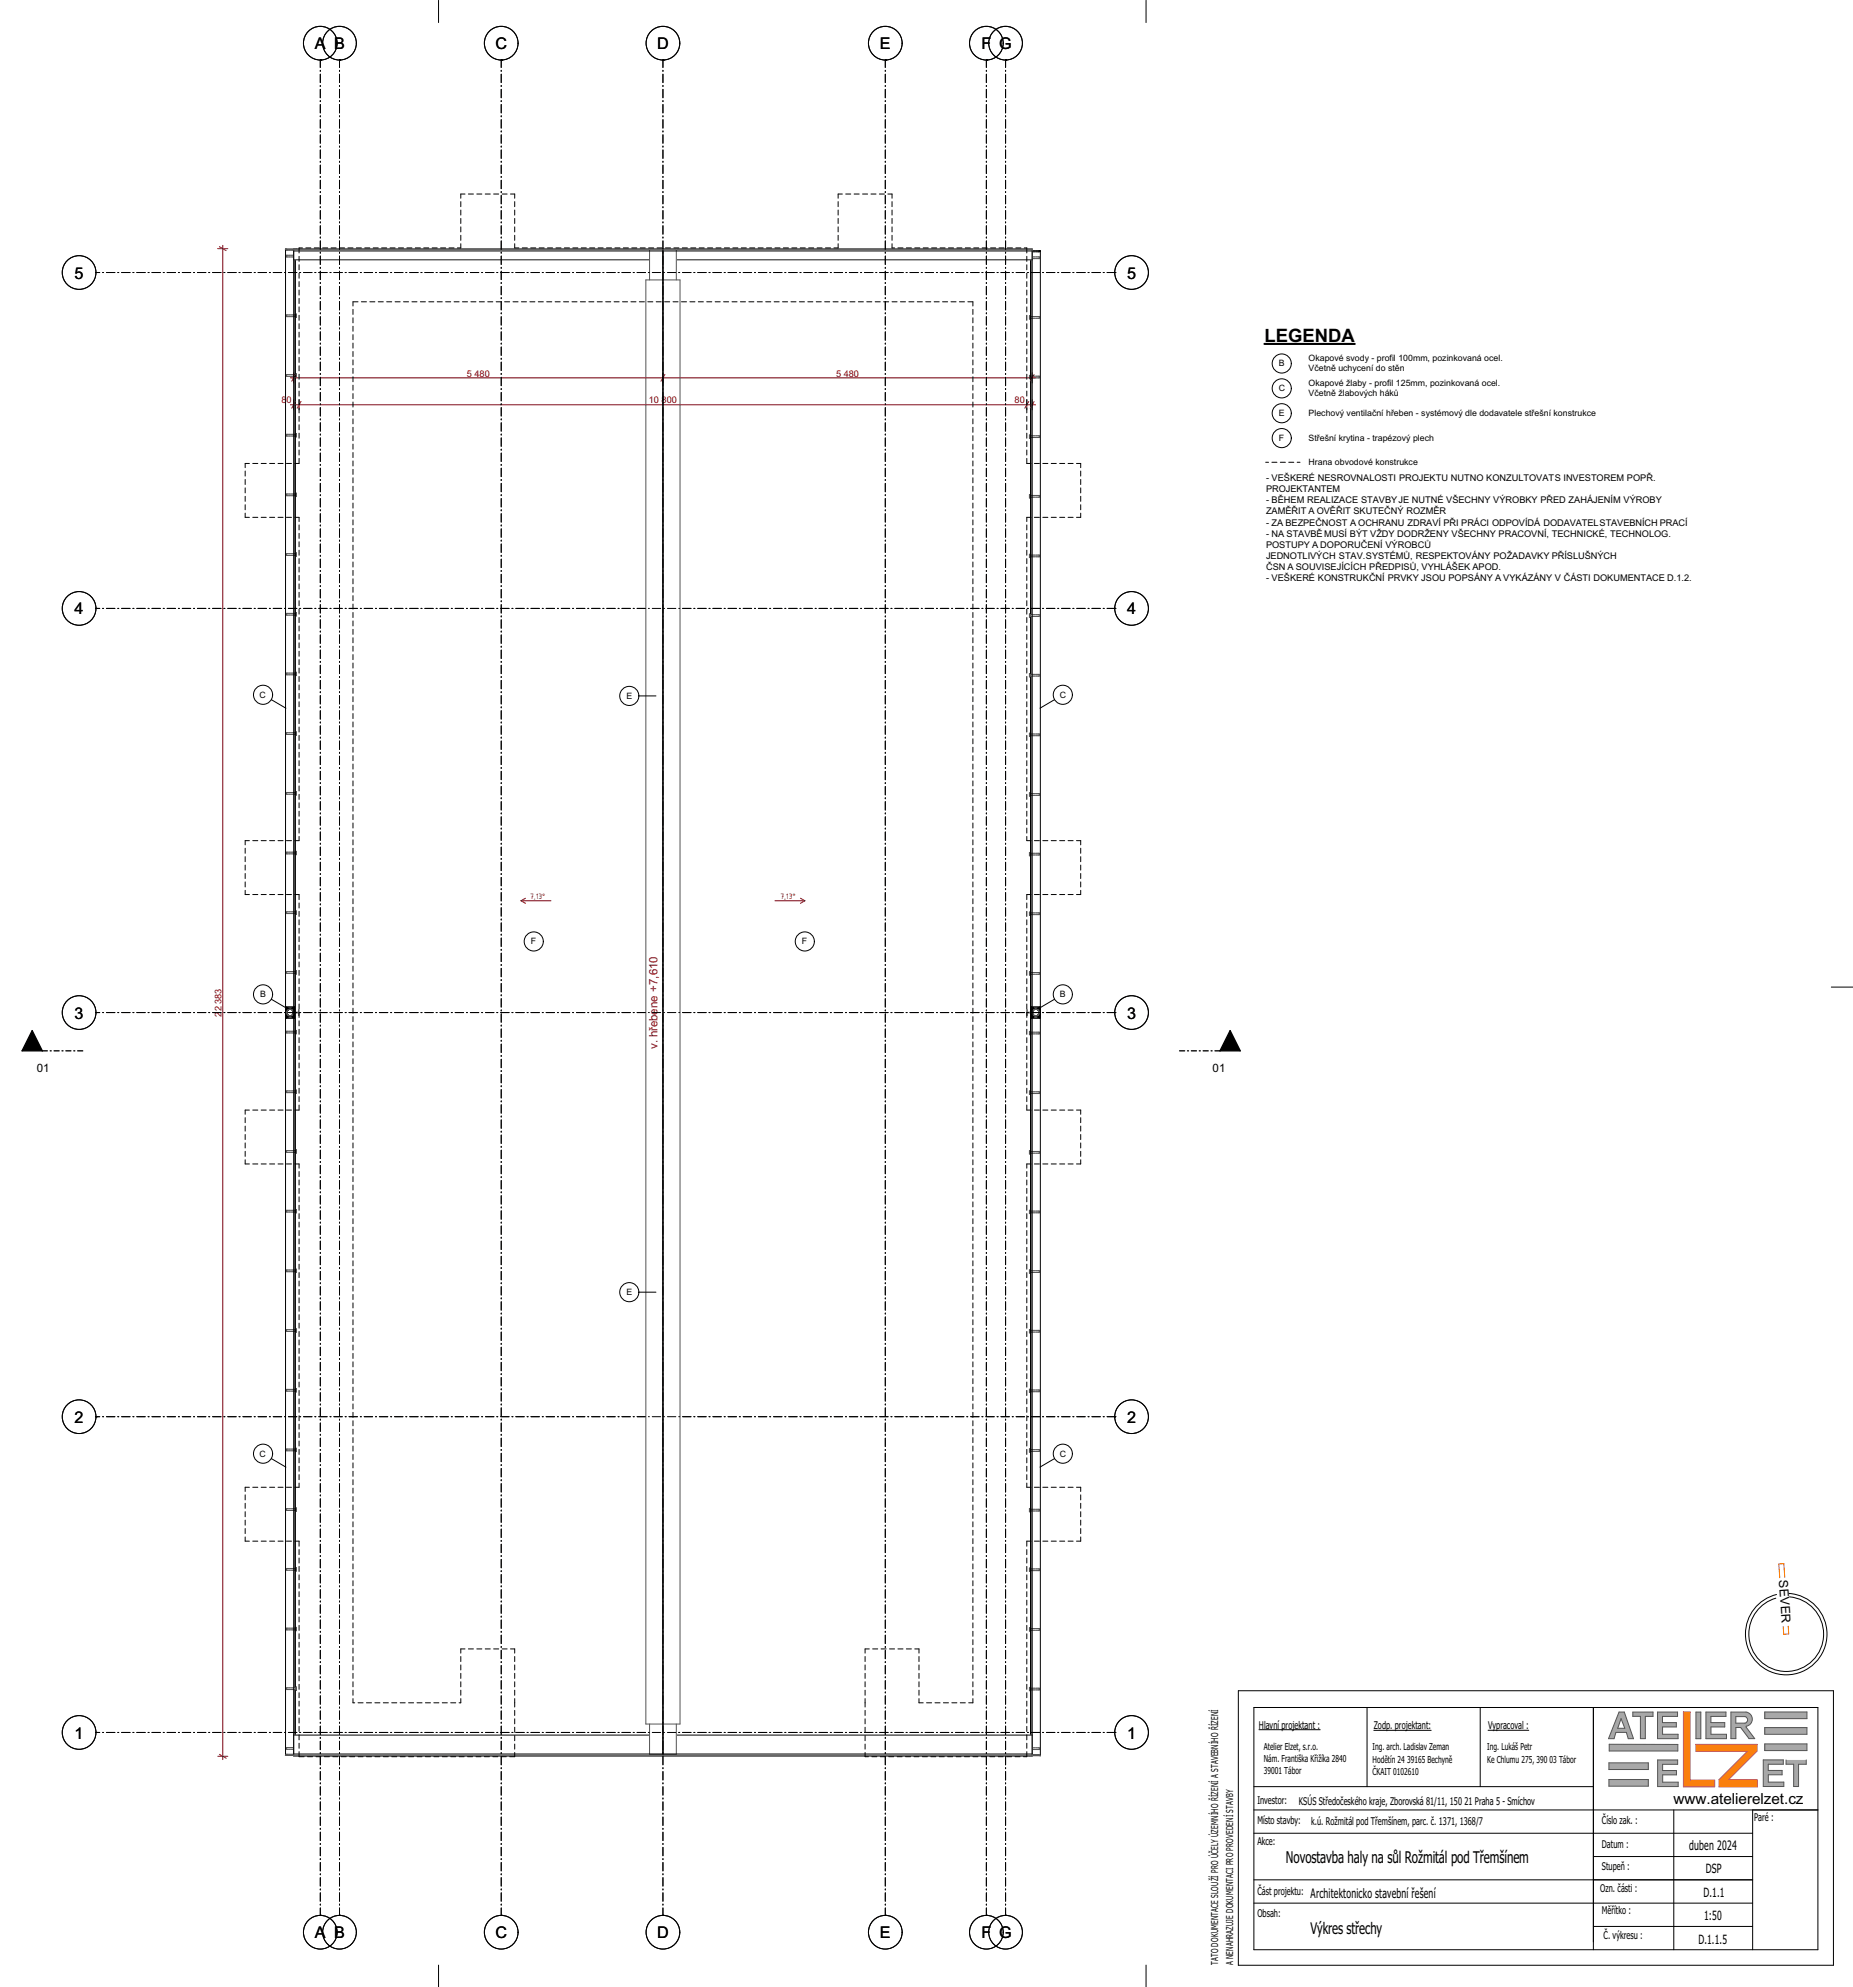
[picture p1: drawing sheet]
<svg xmlns="http://www.w3.org/2000/svg" width="550mm" height="590mm" viewBox="0 0 550 590" stroke-linecap="round" stroke-linejoin="round" font-family="sans-serif">
<defs><g id="words">
<text font-size="5.5" x="375.3" y="101.5">LEGENDA</text>
<g font-size="4.8">
<text x="93.5" y="14.6">A B</text>
<text x="147" y="14.6">C</text>
<text x="195" y="14.6">D</text>
<text x="261.2" y="14.6">E</text>
<text x="291.3" y="14.6">F G</text>
<text x="22.1" y="82.7">5</text>
<text x="334.5" y="82.7">5</text>
<text x="22.1" y="182.5">4</text>
<text x="334.5" y="182.5">4</text>
<text x="22.1" y="302.5">3</text>
<text x="334.5" y="302.5">3</text>
<text x="22.1" y="422.5">2</text>
<text x="334.5" y="422.5">2</text>
<text x="22.1" y="516.2">1</text>
<text x="334.5" y="516.2">1</text>
<text x="381.7" y="553.3">Novostavba haly na sůl Rožmitál pod Třemšínem</text>
<text x="93.5" y="575.5">A B</text>
<text x="147" y="575.5">C</text>
<text x="195" y="575.5">D</text>
<text x="261.2" y="575.5">E</text>
<text x="291.3" y="575.5">F G</text>
</g>
<text font-size="4.7" x="388.9" y="574.2">Výkres střechy</text>
<text font-size="4.5" x="496.7" y="535.7">www.atelierelzet.cz</text>
<g font-size="3.9">
<text x="501.3" y="549.4">duben 2024</text>
<text x="389" y="563.5">Architektonicko stavební řešení</text>
</g>
<g font-size="3.8">
<text x="528" y="469.3" transform="rotate(86 528 469.3)">SEVER</text>
<text x="506.3" y="556.1">DSP</text>
<text x="505.6" y="563.4">D.1.1</text>
<text x="505.8" y="570">1:50</text>
<text x="504.1" y="577.3">D.1.1.5</text>
</g>
<text font-size="3.4" fill="#7b0011" x="195.1" y="311.4" transform="rotate(-90 195.1 311.4)">v. hřebene +7,610</text>
<g font-size="3.4">
<text x="10.9" y="318.2">01</text>
<text x="359.9" y="318.2">01</text>
</g>
<g font-size="3.2">
<text x="373.7" y="513.3">Hlavní projektant :</text>
<text x="407.8" y="513.5">Zodp. projektant:</text>
<text x="441.7" y="513.5">Vypracoval :</text>
<text x="373.2" y="535.5">Investor:</text>
<text x="385.5" y="535.9">KSÚS Středočeského kraje, Zborovská 81/11, 150 21 Praha 5 - Smíchov</text>
<text x="373.2" y="541.5">Místo stavby:</text>
<text x="389.2" y="541.8">k.ú. Rožmitál pod Třemšínem, parc. č. 1371, 1368/7</text>
<text x="475.5" y="541.5">Číslo zak. :</text>
<text x="520.7" y="540.8">Paré :</text>
<text x="373.2" y="547.7">Akce:</text>
<text x="475.5" y="548.9">Datum :</text>
<text x="475.5" y="555.2">Stupeň :</text>
<text x="373.2" y="562.7">Část projektu:</text>
<text x="475" y="561.8">Ozn. části :</text>
<text x="373.2" y="569.1">Obsah:</text>
<text x="475.5" y="568.5">Měřítko :</text>
<text x="476" y="575.8">Č. výkresu :</text>
</g>
<g font-size="2.8">
<text x="375.1" y="519.7">Atelier Elzet, s.r.o.</text>
<text x="407.4" y="519.7">Ing. arch. Ladislav Zeman</text>
<text x="441.5" y="519.7">Ing. Lukáš Petr</text>
<text x="375.1" y="523.2">Nám. Františka Křižíka 2840</text>
<text x="375.1" y="526.6">39001 Tábor</text>
<text x="407.4" y="523.5">Hodětín 24 39165 Bechyně</text>
<text x="407.4" y="527.2">ČKAIT 0102610</text>
<text x="441.5" y="523.5">Ke Chlumu 275, 390 03 Tábor</text>
<text x="361.6" y="583.5" transform="rotate(-90 361.6 583.5)">TATO DOKUMENTACE SLOUŽÍ PRO ÚČELY ÚZEMNÍHO ŘÍZENÍ A STAVEBNÍHO ŘÍZENÍ</text>
<text x="366" y="583.5" transform="rotate(-90 366 583.5)">A NENAHRAZUJE DOKUMENTACI PRO PROVEDENÍ STAVBY</text>
</g>
<g font-size="2.7" fill="#7b0011">
<text x="138.5" y="111.8">5 480</text>
<text x="248.1" y="111.8">5 480</text>
<text x="83.5" y="119.8">80</text>
<text x="192.6" y="119.8">10 800</text>
<text x="301.1" y="119.8">80</text>
<text x="65.7" y="301.9" transform="rotate(-90 65.7 301.9)">22 383</text>
</g>
<g font-size="2.7">
<text x="375.8" y="142.8">- VEŠKERÉ NESROVNALOSTI PROJEKTU NUTNO KONZULTOVATS INVESTOREM POPŘ.</text>
<text x="375.8" y="146.1">PROJEKTANTEM</text>
<text x="375.8" y="149.4">- BĚHEM REALIZACE STAVBYJE NUTNÉ VŠECHNY VÝROBKY PŘED ZAHÁJENÍM VÝROBY</text>
<text x="375.8" y="152.8">ZAMĚŘIT A OVĚŘIT SKUTEČNÝ ROZMĚR</text>
<text x="375.8" y="156.1">- ZA BEZPEČNOST A OCHRANU ZDRAVÍ PŘI PRÁCI ODPOVÍDÁ DODAVATELSTAVEBNÍCH PRACÍ</text>
<text x="375.8" y="159.4">- NA STAVBĚMUSÍ BÝT VŽDY DODRŽENY VŠECHNY PRACOVNÍ, TECHNICKÉ, TECHNOLOG.</text>
<text x="375.8" y="162.7">POSTUPY A DOPORUČENÍ VÝROBCŮ</text>
<text x="375.8" y="166">JEDNOTLIVÝCH STAV.SYSTÉMŮ, RESPEKTOVÁNY POŽADAVKY PŘÍSLUŠNÝCH</text>
<text x="375.8" y="169.3">ČSN A SOUVISEJÍCÍCH PŘEDPISŮ, VYHLÁŠEK APOD.</text>
<text x="375.8" y="172.6">- VEŠKERÉ KONSTRUKČNÍ PRVKY JSOU POPSÁNY A VYKÁZÁNY V ČÁSTI DOKUMENTACE D.1.2.</text>
</g>
<g font-size="2.6">
<text x="388.4" y="107.3">Okapové svody - profil 100mm, pozinkovaná ocel.</text>
<text x="379.6" y="108.8">B</text>
<text x="388.4" y="110.3">Včetně uchycení do stěn</text>
<text x="379.6" y="116.2">C</text>
<text x="388.4" y="114.7">Okapové žlaby - profil 125mm, pozinkovaná ocel.</text>
<text x="388.4" y="117.7">Včetně žlabových háků</text>
<text x="379.6" y="123.6">E</text>
<text x="388.4" y="123.6">Plechový ventilační hřeben - systémový dle dodavatele střešní konstrukce</text>
<text x="379.6" y="130.9">F</text>
<text x="388.4" y="130.9">Střešní krytina - trapézový plech</text>
<text x="388.4" y="138.1">Hrana obvodové konstrukce</text>
<text x="77.1" y="207.2">C</text>
<text x="185.9" y="207.5">E</text>
<text x="314.6" y="207.2">C</text>
<text x="157.6" y="280.4">F</text>
<text x="238" y="280.4">F</text>
<text x="77.2" y="296.1">B</text>
<text x="314.6" y="296.1">B</text>
<text x="185.9" y="384.5">E</text>
<text x="77.1" y="432.5">C</text>
<text x="314.6" y="432.5">C</text>
</g>
<g font-size="2.5" fill="#7b0011">
<text x="157.4" y="266.8">7,13°</text>
<text x="231.6" y="266.8">7,13°</text>
</g>
</g></defs>
<!-- layer: Q-SPCQ-____-OTLN.IFC import -->
<g fill="none" stroke="#000" stroke-width=".3">
<path d="M306.1 299h2.6v3.3h-2.6M306.1 299v3.3M306.2 299l.4 .3M306.2 300v.3M306.2 300v.2M306.3 299.6l-.1 .4M306.3 299.6l.1 .1M306.3 299.1v.3l-.1-.1zM306.3 300v.2M306.3 300h-.1M306.3 300h.1M306.3 300l-.1 .3"/>
<path d="M306.3 299.4h.2M306.3 299.4l-.1 .2h.1M306.3 299.4l.2-.2v.2M306.3 299.4v.2M306.4 299.7l-.2 .3M306.4 299.7l.1 .1M306.4 299.7l-.1 .3M306.4 300h.1M306.5 299.4l-.2 .2M306.5 299.4l-.1 .3M306.5 299.4v.2M306.5 299.8h.1"/>
<path d="M306.5 299.6v.2M306.5 299.8l-.1 .2M306.5 299.8l-.2 .2M306.5 299.6l-.1 .1M306.6 299.8v.1M306.6 299.8l-.1 .2M306.6 299.9v.1M306.6 299.9l-.1 .2M306.6 299.9l-.1 .1M306.6 299.3l.1 .2M306.6 299.3l-.1 .3M306.6 299.3l.8 .4"/>
<path d="M306.6 299.3l-.1 .1M306.7 299.5l-.2 .1M306.7 299.5l-.2 .3M306.7 299.5v.1M306.7 299.6l-.1 .2M306.7 299.6v.1M306.7 299.6l-.2 .2M306.7 299.7l-.1 .1M306.7 299.7l.1 .1M306.7 299.7l-.1 .2M306.8 299.8h.1M306.8 299.8l-.2 .1"/>
<path d="M306.8 299.8l-.2 .2M306.8 299.9l-.2 .1M306.8 299.9l-.2 .3M306.8 299.4l-.1 .1M306.8 299.9h.1M306.9 299.6l.2-.1-.1 .1M306.9 299.6h.1M306.9 299.6l-.2 .1M306.9 299.6h-.2M307 299.4l-.1 .2M307 299.4l-.3 .1M307 299.4l-.3 .2"/>
<path d="M307 299.6l.1 .1M307 299.6h.3l-.2 .1M307 299.6l-.3 .1M307 299.6l-.2 .2M307.1 299.7l-.3 .1M307.1 299.7l-.3 .2M307.4 299.7h-.3M307.4 299.7h.4M307.8 299.7l.3 .2M307.8 299.7l.3 .1M307.9 299.6l.2 .1M307.9 299.6h-.3l.2 .1"/>
<path d="M307.9 299.6l-.1 .1M307.9 299.6l.2 .2M308 299.6h-.1M308 299.6l-.2-.1 .1 .1M308 299.6l.1 .1M308 299.6l.2 .1M308.1 299.8v.1M308.1 299.8l.2 .2M308.1 299.4v.1M308.1 299.4l.2 .1M308.1 299.4l-.7 .3M308.1 299.9l.2 .1"/>
<path d="M308.1 299.9l.2 .3M308.1 299.5h-.1M308.1 299.5l.1 .2M308.1 299.5l-.1 .1M308.1 299.5l.2 .1M308.1 299.7v.1M308.1 299.7l.2 .2M308.1 299.7l.2 .3M308.2 299.7h-.1M308.2 299.7l.2 .1M308.2 299.7l.1 .2M308.2 299.3l.5-.3v3.3l-.1-.1"/>
<path d="M308.2 299.3l-.1 .1M308.2 299.3l.1 .2M308.2 299.3l.3 .1M308.3 299.6l.3 .4M308.3 299.6l-.1 .1M308.3 299.9l.1 .2M308.3 299.9v.1M308.3 299.5h-.2M308.3 299.5l.2 .2M308.3 299.5l.1 .3M308.3 299.5v.1M308.4 299.8l-.1 .1"/>
<path d="M308.4 299.8l.1 .3M308.5 299.4v.3M308.5 299.4l-.2 .1M308.5 299.4l.1 .1M308.5 299.7l-.1 .1M308.5 299.7l.1 .3M308.5 299.7l.1 .2M308.5 299.3v.1M308.5 299.3l.1 .2M308.5 299.3l-.1-.1 .1 .2M308.6 299.5l-.1 .2M308.6 299.5v.4"/>
<path d="M308.6 299.9v.1M308.6 299.9l.1 .6M308.6 299.9l.1 .3M308.7 299.3h-.2M308.7 299.3l-.1-.2-.1 .2M308.7 299.3l-.1 .2M306.2 300.7v.3M306.2 300.3v.3M306.2 300.3v.1M306.2 300.3v.4M306.2 301v.3M306.2 301l.1 .2"/>
<path d="M306.2 300.6l.1 .3M306.2 300.6v.1M306.2 300.6l.1 .1M306.2 300.6v.4M306.2 301.3l.1 .1M306.2 301.3l.1 .4M306.2 301.3l.2 .3M306.2 300.2h.1M306.2 300.2v.2M306.2 300.4v.2M306.3 300.9v.2M306.3 300.9l-.1 .1"/>
<path d="M306.3 300.9v.3M306.3 300.7h.1M306.3 301.2v.2M306.3 301.2l-.1 .1M306.3 300.7v.2M306.3 300.4v.3M306.3 300.4v.1M306.3 300.4h-.1M306.3 300.2h.1M306.3 300.2l-.1 .2M306.3 300.9h.1M306.3 300.7v.4"/>
<path d="M306.3 301.1v.1M306.3 301.1v.3M306.3 301.7v.2M306.3 301.7h-.1l.1 .2M306.3 301.7l.2 .2M306.3 302.2l-.1 .1M306.3 301.4l.1 .2M306.3 300.5v.2M306.3 300.7l.1 .3M306.3 301.9l-.1 .1 .1 .2M306.3 301.9v.3M306.3 300.2v.2"/>
<path d="M306.3 301.1h.1M306.3 300.2l.1 .1M306.3 301.1l.1 .2M306.3 300.2l.1 .5M306.3 301.1l.2 .2M306.4 300l-.1 .2M306.4 301.6l.1 .1M306.4 301.6l.1 .3M306.4 301.6l-.1 .1M306.4 300.7h.1M306.4 300.7h-.1M306.4 300.7v.3"/>
<path d="M306.4 301.3l.1 .1M306.4 301.3l.1 .3M306.4 301.3l-.1 .1M306.4 301.3v.3M306.4 301h.1M306.4 301l-.1 .1M306.4 301l.1 .3M306.4 300.3l-.1 .4M306.4 300.3l-.1 .2M306.4 301l.1 .2M306.4 300.7l.1 .3M306.4 300.7l.1 .1"/>
<path d="M306.5 301l.1 .1M306.5 300.3v.2M306.5 300.3h-.1M306.5 300.3l-.1 .4M306.5 301v.2M306.5 301l.1 .3M306.5 301.4v.2M306.5 300.8l.1 .3M306.5 300.8v.2M306.5 300.5l-.1 .2M306.5 300.5v.3M306.5 301.9v.2l-.2-.2"/>
<path d="M306.5 301.9h-.2M306.5 301.9l.1 .1M306.5 301.2l.1 .1M306.5 301.2l.2 .4M306.5 301.2v.1M306.5 300.1l-.1 .2M306.5 300.1v.2M306.5 300v.1M306.5 300l-.1 .3M306.5 300l-.2 .2M306.5 301.7v.2M306.5 301.3l.1 .2"/>
<path d="M306.5 301.7l.1 .3M306.5 301.3l.1 .1M306.5 301.7l.2 .1M306.5 301.3v.1M306.5 301.6l.2 .1M306.5 301.6h-.1M306.5 301.6v.1M306.5 301.6l.2 .2M306.6 300.2l-.1 .1M306.6 300.2l-.1 .3M306.6 301.1v.1M306.6 301.5l-.1 .1"/>
<path d="M306.6 301.5l.1 .2M306.6 301.5l.1 .1M306.6 301.2v.1M306.6 300.2h.1M306.6 301.2l.2 .3M306.6 301.4v.1M306.6 301.4l.2 .1M306.6 301.3v.1M306.6 301.3l.5 .3M306.6 300v.2M306.6 300l-.1 .1M306.6 301.3l.2 .2"/>
<path d="M306.6 300l-.1 .3M306.7 301.8l.1 .2M306.7 301.8l.3 .1M306.7 301.8l-.1 .2M306.7 301.7h.2M306.7 301.7v.1M306.7 301.7l.3 .2M306.7 301.6l.3 .1M306.7 301.6v.1M306.7 301.6l.2 .1M306.8 301.5l.2 .2M306.8 301.5l.3 .1"/>
<path d="M306.8 301.5l-.1 .1M306.9 301.7v.1M306.9 301.8h.1M306.9 301.8l.1 .1M307 301.7h-.1M307 301.7l.1 .1-.2-.1M307.1 301.6h.3M307.1 301.6l.2 .1h-.3M307.1 301.6l-.1 .1M307.4 301.6l-1.1 .6M307.4 301.6l.7 .4M307.8 301.6l-.2 .1"/>
<path d="M307.8 301.6h-.4M307.9 301.7l-.1 .1 .3-.1M307.9 301.7h.2M307.9 301.7h-.3M307.9 301.6v.1M307.9 301.6h-.1M307.9 301.6l-.3 .1M308 301.5l-.1 .1M308 301.5h.1M308.1 302h.1M308.1 301.7l-.2 .2M308.1 301.7v.3"/>
<path d="M308.1 301.7l.2 .1M308.1 301.6h-.2M308.1 301.6l-.2 .1M308.1 301.6v.1M308.2 302l.4 .2M308.2 301.5l.1 .1M308.2 301.5l-.1 .1M308.2 301.5l-.1 .2M308.3 300v.2M308.3 300l.1 .3M308.3 301.3l-.5 .3M308.3 301.3v.1"/>
<path d="M308.3 301.3l-.4 .3M308.3 301.3l-.2 .3M308.3 301.8l.1 .1M308.3 301.8l-.2 .2M308.3 301.8l-.1 .2M308.3 301.4l-.1 .1M308.3 301.4l-.2 .2M308.3 300.2h.1M308.3 301.2v.1M308.3 301.1l-.3 .3M308.3 300.2l.1 .3M308.3 300.2l.1 .1"/>
<path d="M308.3 300h.1M308.3 300l.2 .3M308.3 300l.1 .1M308.3 301.6h.1M308.3 301.6v.2M308.3 301.6l-.2 .1M308.4 301.2l-.1 .1M308.4 301.2v.1M308.4 301.2l-.1 .2M308.4 301.9h.1M308.4 301.9v.2l.1-.2M308.4 301.9l-.2 .1"/>
<path d="M308.4 300.8v.2M308.4 300.8l-.1 .3M308.4 300.5v.3M308.4 300.5v.2M308.4 301.3l-.2 .2M308.4 301.3l-.1 .3M308.4 301.3l-.1 .1M308.4 301.3v.1M308.4 300.3v.2M308.4 300.3l.1 .4M308.4 301l-.1 .1M308.4 301v.2"/>
<path d="M308.4 301l-.1 .3M308.4 301.6l-.1 .2M308.4 301.6v.3M308.4 300.1l.1 .2M308.4 300.1h.1M308.4 300.7h.1M308.4 300.7v.1M308.4 300.7v.3M308.4 301.4l-.1 .2M308.4 301.4v.2M308.5 301h-.1M308.5 301l-.1 .2"/>
<path d="M308.5 300.3v.6M308.5 300.3v.3M308.5 300.7v.3M308.5 300.1l.1 .3M308.5 300.9l-.1 .3M308.5 300.9v.1M308.5 300.9l-.1 .4M308.5 300.9v.2M308.5 301.1v.2M308.5 301.1l-.1 .2M308.5 301.1l-.1 .3M308.5 301.9l.2 .1-.1 .2"/>
<path d="M308.5 301.9l.1 .3M308.5 300.6v.1M308.5 300.6l.1 .1M308.5 300.6v.3M308.5 300.3h-.1M308.5 300.3l.1 .4M308.5 300.3l.1 .1M308.5 301.3l-.1 .3M308.5 301.3l.1 .1M308.5 301.3l-.1 .1M308.6 300l.1 .2M308.6 300v.4"/>
<path d="M308.6 300l-.1 .1M308.6 300.7l-.1 .4M308.6 300.7v.3M308.6 300.7l-.1 .2M308.6 301.6l-.2 .3M308.6 301.6h-.2M308.6 301.6l-.1 .3M308.6 301.6l.1 .1-.2 .2M308.6 300.4v.3M308.6 300.4h.1M308.6 301.4v.2M308.6 301.4l-.2 .2"/>
<path d="M308.6 301l-.1 .1M308.6 301v.2M308.6 301l-.1 .3M308.6 300.7h.1M308.6 300.7l.1 .1M308.6 300.4l.1 .4M308.6 300.4l.1 .1M308.6 301.2l.1 .2M308.6 301.2l-.1 .1M308.6 301.2v.2M308.7 300.2l-.1 .2M308.7 300.2v.3"/>
<path d="M308.7 301.4h-.1M308.7 301.4l-.1 .2M308.7 300.8l-.1 .4M308.7 300.8l-.1 .2M308.7 300.5v.3"/>
</g>
<g fill="#fff">
<path d="M306.4 300.7a1 1 0 0 0 2 0 1 1 0 0 0-2 0zM306.4 300.7a1 1 0 0 1 2 0 1 1 0 0 1-2 0z" fill-rule="evenodd"/>
<path d="M306.4 300.7a1.05 1.05 0 0 0 2.1 0 1.05 1.05 0 0 0-2.1 0zM306.4 300.7a1 1 0 0 1 2 0 1 1 0 0 1-2 0z" fill-rule="evenodd"/>
</g>
<g fill="none" stroke="#545454" stroke-width=".3">
<path d="M307 299.7a1.02 1.02 0 0 0-.6 1 1.02 1.02 0 0 0 .6 .9M307 299.7h.8l.4 .2M307 299.7l-.3 .3M308.1 300l.3 .7M308.2 299.9l.3 .8M306.5 300.3v.7M306.7 301.4l.3 .2M307 301.6h.8M307.1 301.6h.7M308.1 301.4l-.3 .2M308.2 301.4l-.4 .2M308.4 300.7l-.3 .7"/>
<path d="M308.5 300.7l-.3 .7"/>
</g>
<path d="M306.4 300.7a1.05 1.05 0 0 0 2.1 0 1.05 1.05 0 0 0-2.1 0zM306.4 300.7a1 1 0 0 1 2 0 1 1 0 0 1-2 0z" fill-rule="evenodd" fill="#fff"/>
<path d="M307 299.7h.8l.4 .2M307 299.7a1.02 1.02 0 0 0-.6 1 1.02 1.02 0 0 0 .6 .9M307 299.7l-.3 .3M308.1 300l.3 .3M308.2 299.9l.3 .8M306.4 300.7l.1 .3M306.7 301.4l.3 .2M307 301.6h.8M308.2 301.4l-.4 .2M308.4 300.7l-.3 .7M308.5 300.7l-.3 .7" fill="none" stroke="#545454" stroke-width=".3"/>
<g fill="#fff">
<path d="M304.9 300.6h1.5z" fill-rule="evenodd"/>
<path d="M304.9 300.6h1.5z" fill-rule="evenodd"/>
<path d="M304.9 300.6h1.5z" fill-rule="evenodd"/>
<path d="M304.9 300.6l1.5 .1z" fill-rule="evenodd"/>
<path d="M304.9 300.7h1.5z" fill-rule="evenodd"/>
<path d="M304.9 300.7h1.5z" fill-rule="evenodd"/>
<path d="M304.9 300.7l1.5 .1z" fill-rule="evenodd"/>
<path d="M304.9 300.8h1.5z" fill-rule="evenodd"/>
</g>
<path d="M304.9 300.6h1.5v.2h-1.5z" fill="none" stroke="#545454" stroke-width=".3"/>
<path d="M304.8 299.9l.1 1.6z" fill-rule="evenodd" fill="#fff"/>
<path d="M304.8 299.9l.1 1.6z" fill="none" stroke="#545454" stroke-width=".3"/>
<g fill="#fff">
<path d="M85.1 300.7a1 1 0 0 0 2 0 1 1 0 0 0-2 0zM85.1 300.7a1 1 0 0 1 2 0 1 1 0 0 1-2 0z" fill-rule="evenodd"/>
<path d="M85.1 300.7a1.02 1.02 0 0 0 2 0 1.02 1.02 0 0 0-2 0zM85.1 300.7a1 1 0 0 1 2 0 1 1 0 0 1-2 0z" fill-rule="evenodd"/>
</g>
<g fill="none" stroke="#545454" stroke-width=".3">
<path d="M85.7 301.6h.4"/>
<circle cx="86.1" cy="300.7" r="1"/>
</g>
<g fill="#fff">
<path d="M86.9 299.9l.2 .2z"/>
<path d="M86.4 301.6l.4-.1z"/>
<path d="M87.1 300.3l.1 .4z"/>
<path d="M87.2 301l-.1 .3z"/>
<path d="M87.3 301.3l-.1 .4z"/>
<path d="M87.1 299.4l.1 .3z"/>
<path d="M86.6 299.6l.2 .1z"/>
<path d="M86.1 299.7h.3z"/>
<path d="M87 299.8v.2z"/>
<path d="M86.9 301.8l.1-.1-.1 .3z"/>
<path d="M87.1 300.7v.3z"/>
<path d="M86.8 299.4l.1-.1v.2z"/>
<path d="M87 301.5l-.1 .2z"/>
<path d="M87.3 300.9v.2z"/>
<path d="M86.3 299.6h.3z"/>
<path d="M86.4 301.8l.3-.1z"/>
<path d="M87.1 300.5v.3z"/>
<path d="M86.7 301.7h.2z"/>
<path d="M86.1 301.6h.3z"/>
<path d="M87.2 300.7l-.1 .3z"/>
<path d="M86.9 301.3l.2-.1z"/>
<path d="M86.9 299.6l.1 .2z"/>
<path d="M87.1 299.2l.1-.1v.3z"/>
<path d="M87.2 300.2v.5z"/>
<path d="M87.2 300.2l.1 .2z"/>
<path d="M87.3 300.4v.3z"/>
<path d="M87.2 299.7l.1 .3z"/>
<path d="M86.7 301.7h.2l-.3 .2z"/>
<path d="M86.8 301.6l.2-.1z"/>
<path d="M87.2 301.7l-.1 .2z"/>
<path d="M87.4 302v.3l-.2-.1z"/>
<path d="M86.8 299.8l.1 .2z"/>
<path d="M87.1 301l-.2 .3z"/>
<path d="M86.9 299.3l.1 .3z"/>
<path d="M87.2 299.4l.2 .2h-.2z"/>
<path d="M87.2 301.6l-.1 .3z"/>
<path d="M87 301.7l-.1 .3z"/>
<path d="M86.4 299.5l.3 .1z"/>
<path d="M86.6 299.6l.2 .2-.4-.1z"/>
<path d="M86.3 301.7h.3z"/>
<path d="M86.6 301.7l.2-.1z"/>
<path d="M86.6 299.4l.3 .1z"/>
<path d="M86.7 299.6h.2z"/>
<path d="M87.1 300.3v.4z"/>
<path d="M86.6 301.9l.3-.2z"/>
<path d="M87.1 299.2l.1 .2z"/>
<path d="M87.2 299.6l.1 .4z"/>
<path d="M87.4 301.7v.3l-.2-.1z"/>
<path d="M87 300l.2 .3z"/>
<path d="M87.2 300.3v.4z"/>
<path d="M87.2 300v.2z"/>
<path d="M87.3 300.2v.2z"/>
<path d="M87.2 300.6v.4z"/>
<path d="M87.3 301v.3z"/>
<path d="M87.2 300.7l.1 .2z"/>
<path d="M87 301.6l-.1 .2z"/>
<path d="M86.8 299.7l.1 .2z"/>
<path d="M86.9 299.5l.1 .3z"/>
<path d="M87 299.8l.2 .2z"/>
<path d="M87 299.6v.2z"/>
<path d="M86.8 301.5l.1-.1z"/>
<path d="M86.9 301.4l-.1 .2z"/>
<path d="M87.2 301.1l-.1 .2z"/>
<path d="M87.1 301.3l-.1 .3z"/>
<path d="M87.1 301.3l-.1 .2z"/>
<path d="M87.2 301.4l-.2 .2z"/>
<path d="M87.2 300.2v.4z"/>
<path d="M87.2 300.6v.3z"/>
<path d="M87.2 300.9v.2z"/>
<path d="M87.4 301.2v.3z"/>
<path d="M87.3 300v.4z"/>
<path d="M87.4 300.1v.6z"/>
<path d="M87.3 300.7v.3z"/>
<path d="M87.3 301.1l-.1 .3z"/>
<path d="M87.4 301.5v.2h-.2z"/>
<path d="M87.4 300.7v.5z"/>
<path d="M87.3 300.7v.2z"/>
<path d="M87.2 299.4l.2-.1v.3z"/>
<path d="M87.2 299.1l.2-.1v.3z"/>
<path d="M87.2 299.1l.2 .2-.2 .1z"/>
<path d="M87.1 299.4l.1 .2z"/>
<path d="M87.2 301.9l.2 .1-.2 .2z"/>
<path d="M86.9 299.3l.2-.1v.2z"/>
<path d="M87.2 301.9v.3l-.1-.1z"/>
<path d="M87.1 301.9v.2z"/>
<path d="M87.2 301.7h.2l-.2 .2z"/>
<path d="M86.9 301.8v.2h-.1z"/>
<path d="M86.9 302l.2-.1v.2z"/>
<path d="M87.1 300.1l.1 .2z"/>
<path d="M86.9 300l.2 .3z"/>
<path d="M87.1 301v.2z"/>
<path d="M87.1 301.2l-.2 .2z"/>
<path d="M86.9 301.3l-.1 .2z"/>
<path d="M86.6 299.4l.3 .2z"/>
<path d="M86.6 301.9l.3-.1z"/>
<path d="M86.9 301.7l.1-.1z"/>
<path d="M87.2 299.7v.3z"/>
<path d="M87 301.6v.1z"/>
<path d="M87.2 301.4v.2z"/>
<path d="M87.2 300l.1 .2z"/>
<path d="M87.1 300l.1 .2z"/>
<path d="M87 299.8l.1 .2z"/>
<path d="M87.2 301.1v.2z"/>
<path d="M87.2 301.3l-.2 .3z"/>
<path d="M87.2 299.6h.2v.2z"/>
<path d="M87.4 299.8v.3z"/>
<path d="M84.8 299h2.6l-1.3 .7z"/>
<path d="M85.3 301.7l.1 .1z"/>
<path d="M85 300.2v.4z"/>
<path d="M85.2 301.3l.2 .3z"/>
<path d="M85.8 301.6h.3z"/>
<path d="M85 301.6l.1 .3z"/>
<path d="M85.1 300.7v.3z"/>
<path d="M85.4 301.6l.3 .1z"/>
<path d="M85.1 300.3v.4z"/>
<path d="M85.1 299.7v.3z"/>
<path d="M85.5 299.4h.1l-.2 .2z"/>
<path d="M85.4 299.8l.3-.2z"/>
<path d="M85.1 300.5v.3z"/>
<path d="M85.2 301.3l.3 .2z"/>
<path d="M84.8 300.1v.3z"/>
<path d="M85.2 299.4l-.1 .3z"/>
<path d="M84.8 299l.2 .1-.2 .2z"/>
<path d="M85.4 299.6l.4-.1z"/>
<path d="M85.8 299.7h.3z"/>
<path d="M85.2 300.1l-.1 .3z"/>
<path d="M85.3 299.9l-.1 .2z"/>
<path d="M85.1 301l.1 .3z"/>
<path d="M85.7 301.7h.3z"/>
<path d="M85.1 301.3l.1 .2z"/>
<path d="M85 301.6l.2 .2z"/>
<path d="M84.9 301.1v.3z"/>
<path d="M85.2 300.1l.1-.1-.2 .3z"/>
<path d="M85.4 299.8l.2-.1-.3 .3z"/>
<path d="M85.6 301.7l.2 .1z"/>
<path d="M85.8 301.6l.2 .1h-.3z"/>
<path d="M85.5 301.5l.3 .1z"/>
<path d="M85.6 299.7l.4-.1z"/>
<path d="M85.7 299.6h.3z"/>
<path d="M85.4 299.6h.3l-.3 .2z"/>
<path d="M85.2 299.8l-.1 .2z"/>
<path d="M85.1 299.7l.2-.2z"/>
<path d="M85 299.7l-.1 .3z"/>
<path d="M85.1 300l-.1 .4z"/>
<path d="M84.9 300.4v.3z"/>
<path d="M85.1 301l.2 .3z"/>
<path d="M85.4 301.8l.2 .1z"/>
<path d="M85.3 301.7h.3z"/>
<path d="M85.2 301.5l.2 .1z"/>
<path d="M85.2 300.1l-.2 .3z"/>
<path d="M85.3 299.8l-.2 .2z"/>
<path d="M85 300l-.1 .4z"/>
<path d="M85 300.4v.3z"/>
<path d="M84.9 300.7l.1 .2z"/>
<path d="M85 301l.1 .3z"/>
<path d="M84.9 300.2v.3z"/>
<path d="M85.1 299.7l-.1 .3z"/>
<path d="M84.9 299.9v.3z"/>
<path d="M85 299.1v.3l-.2-.1z"/>
<path d="M85 299.4h.2l-.2 .3z"/>
<path d="M84.9 300.5v.3z"/>
<path d="M85.2 299.4l-.2 .3z"/>
<path d="M84.9 300v.2z"/>
<path d="M84.9 300.5v.4z"/>
<path d="M85.2 301.8l.3 .2z"/>
<path d="M84.9 301.8l.1 .2z"/>
<path d="M85.1 301.5l.1 .3z"/>
<path d="M85 301.3v.3z"/>
<path d="M85.1 301.5l.2 .2z"/>
<path d="M84.9 300.9l.1 .4z"/>
<path d="M84.9 301.4v.4z"/>
<path d="M85 301.3l.1 .2z"/>
<path d="M85 300.6v.4z"/>
<path d="M85 301.2l.1 .3z"/>
<path d="M85 299.1l.2 .1-.2 .2z"/>
<path d="M85.2 299.2l-.2 .2z"/>
<path d="M84.8 299.6l.2-.2v.3z"/>
<path d="M85.3 299.3l.2 .1-.2 .1z"/>
<path d="M85.3 299.3v.2z"/>
<path d="M85.3 299.5l.2-.1-.1 .2z"/>
<path d="M85.4 299.6l-.1 .2z"/>
<path d="M85.3 299.5l.1 .1-.2 .2z"/>
<path d="M85.1 300l-.1 .2z"/>
<path d="M85 300.7l.1 .3z"/>
<path d="M85.2 299.2l.1 .1-.1 .1z"/>
<path d="M85.2 299.8l.2-.2z"/>
<path d="M84.9 300.8v.3z"/>
<path d="M84.8 300.9v.3z"/>
<path d="M84.8 300.7v.2z"/>
<path d="M85 300.9v.4z"/>
<path d="M85.3 299.9l.1-.1z"/>
<path d="M85.1 300l.2-.1z"/>
<path d="M85.1 300.4v.3z"/>
<path d="M85 300.4l.1 .3z"/>
<path d="M85 300.6v.3z"/>
<path d="M85 300.9v.3z"/>
<path d="M84.8 299.8v.3z"/>
<path d="M84.8 299.6v.2z"/>
<path d="M85 299.7h.1l-.2 .2z"/>
<path d="M84.8 300.4v.3z"/>
<path d="M85.1 301.9l.2 .1z"/>
<path d="M85.1 301.9l.2 .1-.1 .1z"/>
<path d="M84.9 301.8l-.1 .2z"/>
<path d="M85 302l.2 .1-.2 .1z"/>
<path d="M84.8 302l.2 .2-.2 .1z"/>
<path d="M84.8 299.3l.2 .1-.2 .2z"/>
<path d="M84.8 301.5v.5z"/>
<path d="M84.8 301.2v.3z"/>
<path d="M85 300v.2z"/>
<path d="M85.1 301.9l.1 .2z"/>
<path d="M84.8 302l.2 .2z"/>
<path d="M84.8 302.3l1.3-.7 1.3 .7z"/>
<path d="M84.8 299v3.3h2.6v-3.3zM84.8 299h2.6v3.3h-2.6z" fill-rule="evenodd"/>
<path d="M87 301.2l-.2 .2z" fill-rule="evenodd"/>
<path d="M86.4 299.7l.3 .2z" fill-rule="evenodd"/>
<path d="M87 300.2l.1 .3z" fill-rule="evenodd"/>
<path d="M86.4 301.6l.4-.1z" fill-rule="evenodd"/>
<path d="M87.1 300.8l-.1 .3z" fill-rule="evenodd"/>
<path d="M86.9 300l.2 .3z" fill-rule="evenodd"/>
<path d="M86.6 299.4l.3 .2z" fill-rule="evenodd"/>
<path d="M87.1 301l-.2 .3z" fill-rule="evenodd"/>
<path d="M86.8 299.9l.2 .3z" fill-rule="evenodd"/>
<path d="M86.8 299.8l.1 .2z" fill-rule="evenodd"/>
<path d="M86.8 301.4l.1-.1-.1 .2z" fill-rule="evenodd"/>
<path d="M86.4 299.5l.3 .1z" fill-rule="evenodd"/>
<path d="M85.1 300.8l.2 .3z" fill-rule="evenodd"/>
<path d="M85.3 301.2l.2 .2z" fill-rule="evenodd"/>
<path d="M85.5 301.4l.3 .2z" fill-rule="evenodd"/>
<path d="M85.3 300.2l-.2 .3z" fill-rule="evenodd"/>
<path d="M85.3 300l.3-.3z" fill-rule="evenodd"/>
<path d="M85.3 300l.2-.1z" fill-rule="evenodd"/>
<path d="M85.1 301l.2 .3z" fill-rule="evenodd"/>
<path d="M85.3 300l-.2 .3z" fill-rule="evenodd"/>
<path d="M85.4 301.8l.2 .1z" fill-rule="evenodd"/>
<path d="M85.3 301.3l.2 .2z" fill-rule="evenodd"/>
<path d="M85.6 301.7l.2 .1z" fill-rule="evenodd"/>
<path d="M85.6 299.7h.2l-.3 .2z" fill-rule="evenodd"/>
</g>
<g fill="none" stroke="#000" stroke-width=".3">
<path d="M84.8 299v3.3M84.8 299h2.6M84.8 299l.4 .2M84.9 300v.2M84.9 299.9v.1M84.9 299.9l.1 .1M84.9 299.9v.3M85 299.7l-.1 .2M85 299.7l-.1 .3M85 299.1v.3l-.2-.1zM85 300v.2M85 300l-.1 .2"/>
<path d="M85 300l-.1 .4M85 299.4h.2M85 299.4v.3M85 299.4l-.2 .2 .2 .1M85.1 300h.1M85.1 300h-.1M85.1 300l-.1 .2M85.1 299.7l.1 .1M85.1 299.7l-.1 .3M85.1 299.7h-.1M85.1 299.7l-.2 .2M85.1 299.7v.3"/>
<path d="M85.2 299.2l.1 .1M85.2 299.2l-.2 .2M85.2 299.2v.2M85.2 299.4l.1 .1M85.2 299.4l-.2 .3M85.2 299.4l-.1 .3M85.2 299.8l-.1 .2M85.2 299.8h.1M85.3 299.9v.1M85.3 299.9l-.2 .1M85.3 299.9l-.1 .2M85.3 299.5l-.2 .2"/>
<path d="M85.3 299.5l-.1 .3M85.3 299.5l.1 .1M85.3 299.8v.1M85.3 299.8l-.2 .2M85.3 299.3l.2 .1M85.3 299.3v.2M85.3 299.3l-.1 .1M85.4 299.8h-.1M85.4 299.8l-.1 .1M85.4 299.8l-.1 .2M85.4 299.6l.4-.1-.1 .1M85.4 299.6h.3"/>
<path d="M85.4 299.6v.2M85.4 299.6l-.2 .2M85.4 299.6l-.1 .2M85.5 299.4l.6 .3M85.5 299.4l-.2 .1M85.5 299.4l-.1 .2M85.5 299.9l-.2 .3M85.5 299.8h.1M85.6 299.7l-.1 .1M85.6 299.7l-.2 .1M85.6 299.7l-.3 .3M85.6 299.4l-.2 .2"/>
<path d="M85.7 299.6l-.1 .1M85.7 299.6l-.3 .2M85.8 299.7l-.5 .3M85.8 299.7h-.2M86 299.6l-.2 .1M86 299.6h-.3M86 299.6l-.4 .1M86.1 299.7h.3M86.1 299.7h-.3M86.4 299.7l.3 .2M86.4 299.7l.4 .1M86.6 299.6l.2 .2"/>
<path d="M86.6 299.6h-.3l.1 .1M86.6 299.6l.2 .1M86.6 299.6l-.2 .1M86.6 299.4l.1 .1M86.6 299.4l.3 .1M86.6 299.4l.3 .2M86.6 299.5h.1M86.7 299.6h.2M86.7 299.6h-.1M86.7 299.6l-.3-.1 .2 .1M86.7 299.6l.1 .1M86.7 299.9h.1"/>
<path d="M86.8 299.4l.1 .1M86.8 299.4l-.7 .3M86.8 299.9l.1 .1M86.8 299.9l.2 .3M86.8 299.8l-.1 .1M86.8 299.8l.1 .2M86.8 299.8l.1 .1M86.8 299.7l.3 .4M86.8 299.7l.2 .1M86.8 299.7v.1M86.9 299.6l.1 .2M86.9 299.6l-.1 .1"/>
<path d="M86.9 299.5v.1M86.9 299.5l.1 .1M86.9 299.5l.1 .3M86.9 299.3l-.1 .1M86.9 299.3l.1 .3M86.9 299.3v.2M86.9 299.3l.2 .1M86.9 299.9v.1M86.9 299.9l.1 .1M87 299.8v.2M87 299.8l-.1 .1M87 299.8l.1 .2"/>
<path d="M87 299.8h.1M87 299.8l.2 .2M87 299.6l.2 .1M87 299.6v.2M87.1 299.4l-.1 .2M87.1 299.4l.1 .3M87.1 299.4l.1 .2M87.1 300h.1M87.1 300h-.1M87.1 300l.1 .2M87.2 300v.2M87.2 299.7v.3"/>
<path d="M87.2 299.7l-.2 .1M87.2 299.7l.1 .3M87.2 299.4l-.1-.2v.2M87.2 299.4v.2M87.2 299.4l.2 .2h-.2M87.2 299.4h-.1M87.2 300h.1M87.2 300l.1 .2M87.2 299.1l.2 .2-.2 .1zM87.2 299.6l.1 .4M87.2 299.6v.1M87.3 300v.4"/>
<path d="M87.3 300v.2M87.4 299l-.5 .3M87.4 299v3.3M84.8 302.3h2.6M84.8 302l.2 .2M84.9 300.8v.1M84.9 300.8v.3M84.9 300.5v.3M84.9 300.5v.2M84.9 300.5v.6M84.9 301.1l.1 .2M84.9 301.1v.3"/>
<path d="M84.9 300.2v.3M84.9 300.2v.2M84.9 301.4v.4M84.9 301.4l.1 .2M84.9 300.9v.2M84.9 300.9h.1M84.9 300.9l.1 .4M84.9 300.7l.1 .2M84.9 300.7v.2M84.9 300.4l.1 .2M84.9 300.4v.1M84.9 300.4v.3"/>
<path d="M84.9 301.8l.2 .1M84.9 301.8l.1 .2M84.9 301.8l-.1 .2M85 300.9v.4M85 300.9v.3M85 300.9v.1M85 300.6l-.1 .1M85 300.6v.1M85 300.6v.4M85 300.6v.3M85 301.3l-.1 .1M85 301.3l.3 .4"/>
<path d="M85 301.3v.3M85 302.2l-.2 .1M85 302h-.2M85 302v.2M85 301l.1 .3M85 301v.2M85 300.7v.3M85 300.2l-.1 .2M85 300.2v.4M85 300.2v.2M85 301.6l.1 .3M85 301.6l-.1 .2"/>
<path d="M85 301.6l.2 .2M85 300.4v.2M85 300.4l.1 .3M85 300.4v.3M85 301.2v.1M85 301.2l.1 .3M85 301.2l.1 .1M85.1 300.7h.1M85.1 300.7v.3M85.1 300.7h-.1M85.1 301l.1 .3M85.1 300.4h-.1"/>
<path d="M85.1 300.4v.3M85.1 301.9l-.1 .1M85.1 301.9l.1 .2-.2-.1M85.1 300.7v.1M85.1 301.3l.1 .2M85.1 301.3h.1M85.1 301.3v.2M85.1 301.5l-.1 .1M85.1 301.5l.1 .3M85.1 301.5l.2 .2M85.1 301l.2 .1M85.1 301h-.1"/>
<path d="M85.1 300.3v.2M85.1 300.3v.1M85.1 300.3v.4M85.1 301l.2 .3M85.1 300l.1 .1M85.1 300l-.1 .4M85.1 300.8v.2M85.1 300.8l.2 .3M85.1 300.5v.2M85.1 300.5v.3M85.2 300.1l-.1 .2M85.2 300.1l-.2 .3"/>
<path d="M85.2 300.1l-.1 .3M85.2 301.3l.3 .2M85.2 301.3v.2M85.2 301.3l.2 .3M85.2 301.8l-.1 .1M85.2 301.8l.1 .2-.2-.1M85.2 301.5h-.1M85.2 301.5l.2 .1M85.2 301.5l.1 .2M85.3 300.2l-.2 .1M85.3 301.7l.1 .1M85.3 301.7l-.1 .1"/>
<path d="M85.3 301.1v.1M85.3 300.2l-.2 .3M85.3 301.2v.1M85.3 300.2h.1M85.3 301.2l.2 .2M85.3 300v.2M85.3 300l-.1 .1M85.3 300l-.2 .3M85.3 301.3l.2 .2M85.3 301.3h-.1M85.3 301.3l.2 .1M85.3 301.7h.3"/>
<path d="M85.3 301.7h.1M85.4 301.6l.3 .1M85.4 301.6l.2 .1M85.4 301.6l-.1 .1M85.4 301.8h-.2M85.4 301.8l.1 .2-.3-.2M85.5 301.4h.1M85.5 301.4v.1M85.5 301.5l-.1 .1M85.5 301.5l.3 .1M85.5 301.5l.2 .2M85.5 301.4l.3 .2"/>
<path d="M85.6 301.7v.1M85.6 301.7l-.2 .1M85.6 301.8h.1M85.6 301.8h-.2M85.7 301.7h-.1M85.7 301.7l.1 .1-.2-.1M85.8 301.6h.3M85.8 301.6l.2 .1h-.3M85.8 301.6l-.1 .1M86.1 301.6l.7 .4M86.1 301.6l-1.1 .6M86.4 301.6l.2 .1"/>
<path d="M86.4 301.6h-.3M86.4 301.6l-.1 .1h.3M86.6 301.7l-.2 .1 .3-.1M86.6 301.7h.1M86.7 301.7l-.1 .2M86.7 301.4l-.3 .2M86.8 302h.1M86.8 301.4h-.1M86.8 301.5l-.4 .1M86.8 301.5l-.2 .2M86.8 301.5v.1M86.8 301.4v.1"/>
<path d="M86.8 301.6l-.1 .1M86.8 301.6l.1 .1M86.8 301.6l-.2 .1M86.9 301.7h-.2M86.9 301.7l-.3 .2M86.9 301.7v.1M86.9 301.8v.2M86.9 301.8l-.3 .1M86.9 301.8l-.1 .2M86.9 302l.3 .2M86.9 300l.2 .1M86.9 300l.1 .2"/>
<path d="M86.9 300l.2 .3M86.9 301.3v.1M86.9 301.3l-.1 .1M86.9 301.3l-.1 .2M86.9 301.4l-.1 .1M86.9 301.4l-.1 .2M86.9 301.4l.1 .1M87 300.2h.1M87 301.2l-.2 .2M87 301.2l-.1 .1M87 301.5l-.1 .2M87 301.5v.1"/>
<path d="M87 301.5l-.2 .1M87 300.2l.1 .3M87 301.1v.1M87 300.2l.1 .1M87 301.6l-.1 .2M87 301.6h.2M87 301.6l-.1 .1M87 301.6v.1M87 301.7l-.1 .1M87 301.7l-.1 .3M87 301.7l.1 .2M87 300l.2 .3"/>
<path d="M87 300l.1 .1M87 300l.2 .2M87.1 301.3h.1M87.1 301.3l-.1 .2M87.1 301.3l-.2 .1M87.1 301.2v.1M87.1 301.2l-.2 .1M87.1 301.2l-.2 .2M87.1 300.1l.1 .2M87.1 301.9h.1M87.1 301.9v.2l.1-.2M87.1 301.9l-.2 .1"/>
<path d="M87.1 300.8v.2M87.1 300.8l-.1 .3M87.1 300.5v.3M87.1 300.5v.2M87.1 300.3v.4M87.1 300.3l.1 .4M87.1 300.3h.1M87.1 300.3v.2M87.1 301l-.1 .1M87.1 301l-.2 .3M87.1 301.3l-.1 .3M87.1 300.7h.1"/>
<path d="M87.1 300.7v.1M87.1 300.7v.3M87.2 300.3v.3M87.2 301l-.1 .2M87.2 301h-.1M87.2 301l-.1 .3M87.2 301v.1M87.2 300.7l-.1 .3M87.2 301.6l-.1 .3M87.2 301.6v.1M87.2 301.6l-.2 .1M87.2 301.3h-.1"/>
<path d="M87.2 301.3v.1M87.2 301.3l-.2 .3M87.2 300.2v.4M87.2 300.2l.1 .2M87.2 300.2v.1M87.2 300.2v.5M87.2 301.1h.1M87.2 301.1l-.1 .2M87.2 301.1v.2M87.2 301.9l.2 .1-.2 .2M87.2 301.9v.3M87.2 300.6v.1"/>
<path d="M87.2 300.6v.4M87.2 300.6v.3M87.2 300.9h.1M87.2 300.9v.1M87.2 300.9v.2M87.2 301.4l-.2 .2M87.2 301.4v.2M87.2 302.2l.2 .1M87.2 301.7l-.1 .2M87.2 301.7h.2l-.2 .2M87.2 301.7v.2M87.2 300.2h.1"/>
<path d="M87.2 300.7h.1M87.2 300.7l.1 .2M87.2 300.7v.2M87.3 301.1h.1M87.3 301.1l-.1 .3M87.3 301.1l-.1 .2M87.3 300.4l-.1 .3M87.3 300.9l-.1 .2M87.3 300.7h.1M87.3 300.2h-.1M87.3 300.2v.2M87.3 300.4v.3"/>
<path d="M87.3 300.4h.1M87.3 300.9v.2M87.3 300.9v.1M87.3 300.9h.1M87.3 301.1v.2M87.3 301.3l-.1 .4M87.3 301.3l-.1 .3M87.3 301.3l-.1 .1M87.3 300.7v.3M87.3 300.7v.2M87.3 300.4l.1 .3M87.3 301v.3"/>
<path d="M87.3 301l-.1 .4M87.4 300.7h-.1M87.4 300.7l-.1 .3"/>
</g>
<path d="M88.7 299.9v1.6z" fill-rule="evenodd" fill="#fff"/>
<path d="M88.7 299.9v1.6z" fill="none" stroke="#545454" stroke-width=".3"/>
<path d="M85.1 300.7a1.02 1.02 0 0 0 2 0 1.02 1.02 0 0 0-2 0zM85.1 300.7a1 1 0 0 1 2 0 1 1 0 0 1-2 0z" fill-rule="evenodd" fill="#fff"/>
<g fill="none" stroke="#545454" stroke-width=".3">
<path d="M85.7 301.6l.4 .1"/>
<circle cx="86.1" cy="300.7" r="1.02"/>
</g>
<g fill="#fff">
<path d="M87.1 300.8h1.6z" fill-rule="evenodd"/>
<path d="M87.1 300.7l1.6 .1z" fill-rule="evenodd"/>
<path d="M87.1 300.7h1.6z" fill-rule="evenodd"/>
<path d="M87.1 300.7h1.6z" fill-rule="evenodd"/>
<path d="M87.1 300.6l1.6 .1z" fill-rule="evenodd"/>
<path d="M87.1 300.6h1.6z" fill-rule="evenodd"/>
<path d="M87.1 300.6h1.6z" fill-rule="evenodd"/>
<path d="M87.1 300.6h1.6z" fill-rule="evenodd"/>
</g>
<path d="M87.1 300.6h1.6v.2h-1.6z" fill="none" stroke="#545454" stroke-width=".3"/>
<g fill="#fff">
<path d="M88 111v1z" fill-rule="evenodd"/>
<path d="M87.7 111.2h.3v.5h-.3z" fill-rule="evenodd"/>
<path d="M87.6 111.2l.1 .5z" fill-rule="evenodd"/>
<path d="M87.3 111.2h.3v.5h-.3z" fill-rule="evenodd"/>
<path d="M86.9 111.2h.4v.5h-.4z" fill-rule="evenodd"/>
<path d="M86.4 111.2h.5v.5h-.5z" fill-rule="evenodd"/>
<path d="M85.9 111.2h.5v.5h-.5z" fill-rule="evenodd"/>
<path d="M85.5 111.2h.4v.5h-.4z" fill-rule="evenodd"/>
<path d="M85.2 111.2h.3v.5h-.3z" fill-rule="evenodd"/>
<path d="M85.1 111.2l.1 .5z" fill-rule="evenodd"/>
<path d="M85.1 111.2v.5z" fill-rule="evenodd"/>
</g>
<path d="M87.7 111.2v.5M88 111v1M88 111h.1M88 112h.1M88 111.2h-2.9v.5h2.9" fill="none" stroke="#545454" stroke-width=".3"/>
<g fill="#fff">
<path d="M88 128.7v1z" fill-rule="evenodd"/>
<path d="M87.7 129h.3v.5h-.3z" fill-rule="evenodd"/>
<path d="M87.6 129l.1 .5z" fill-rule="evenodd"/>
<path d="M87.3 129h.3v.5h-.3z" fill-rule="evenodd"/>
<path d="M86.9 129h.4v.5h-.4z" fill-rule="evenodd"/>
<path d="M86.4 129h.5v.5h-.5z" fill-rule="evenodd"/>
<path d="M85.9 129h.5v.5h-.5z" fill-rule="evenodd"/>
<path d="M85.5 129h.4v.5h-.4z" fill-rule="evenodd"/>
<path d="M85.2 129h.3v.5h-.3z" fill-rule="evenodd"/>
<path d="M85.1 129l.1 .5z" fill-rule="evenodd"/>
<path d="M85.1 129v.5z" fill-rule="evenodd"/>
</g>
<path d="M87.7 129v.5M88 128.7v1M88 128.7h.1M88 129.7h.1M88 129h-2.9v.5h2.9" fill="none" stroke="#545454" stroke-width=".3"/>
<g fill="#fff">
<path d="M88 93.3v1z" fill-rule="evenodd"/>
<path d="M87.7 93.5h.3v.5h-.3z" fill-rule="evenodd"/>
<path d="M87.6 93.5l.1 .5z" fill-rule="evenodd"/>
<path d="M87.3 93.5h.3v.5h-.3z" fill-rule="evenodd"/>
<path d="M86.9 93.5h.4v.5h-.4z" fill-rule="evenodd"/>
<path d="M86.4 93.5h.5v.5h-.5z" fill-rule="evenodd"/>
<path d="M85.9 93.5h.5v.5h-.5z" fill-rule="evenodd"/>
<path d="M85.5 93.5h.4v.5h-.4z" fill-rule="evenodd"/>
<path d="M85.2 93.5h.3v.5h-.3z" fill-rule="evenodd"/>
<path d="M85.1 93.5l.1 .5z" fill-rule="evenodd"/>
<path d="M85.1 93.5v.5z" fill-rule="evenodd"/>
</g>
<path d="M87.7 93.5v.5M88 93.3v1M88 93.3h.1M88 94.3h.1M88 93.5h-2.9v.5h2.9" fill="none" stroke="#545454" stroke-width=".3"/>
<g fill="#fff">
<path d="M88 288.2v1z" fill-rule="evenodd"/>
<path d="M87.7 288.5h.3v.5h-.3z" fill-rule="evenodd"/>
<path d="M87.6 288.5l.1 .5z" fill-rule="evenodd"/>
<path d="M87.3 288.5h.3v.5h-.3z" fill-rule="evenodd"/>
<path d="M86.9 288.5h.4v.5h-.4z" fill-rule="evenodd"/>
<path d="M86.4 288.5h.5v.5h-.5z" fill-rule="evenodd"/>
<path d="M85.9 288.5h.5v.5h-.5z" fill-rule="evenodd"/>
<path d="M85.5 288.5h.4v.5h-.4z" fill-rule="evenodd"/>
<path d="M85.2 288.5h.3v.5h-.3z" fill-rule="evenodd"/>
<path d="M85.1 288.5l.1 .5z" fill-rule="evenodd"/>
<path d="M85.1 288.5v.5z" fill-rule="evenodd"/>
</g>
<path d="M87.7 288.5v.5M88 288.2v1M88 288.2h.1M88 289.2h.1M88 288.5h-2.9v.5h2.9" fill="none" stroke="#545454" stroke-width=".3"/>
<g fill="#fff">
<path d="M88 306v1z" fill-rule="evenodd"/>
<path d="M87.7 306.2h.3v.5h-.3z" fill-rule="evenodd"/>
<path d="M87.6 306.2l.1 .5z" fill-rule="evenodd"/>
<path d="M87.3 306.2h.3v.5h-.3z" fill-rule="evenodd"/>
<path d="M86.9 306.2h.4v.5h-.4z" fill-rule="evenodd"/>
<path d="M86.4 306.2h.5v.5h-.5z" fill-rule="evenodd"/>
<path d="M85.9 306.2h.5v.5h-.5z" fill-rule="evenodd"/>
<path d="M85.5 306.2h.4v.5h-.4z" fill-rule="evenodd"/>
<path d="M85.2 306.2h.3v.5h-.3z" fill-rule="evenodd"/>
<path d="M85.1 306.2l.1 .5z" fill-rule="evenodd"/>
<path d="M85.1 306.2v.5z" fill-rule="evenodd"/>
</g>
<path d="M87.7 306.2v.5M88 306v1M88 306h.1M88 307h.1M88 306.2h-2.9v.5h2.9" fill="none" stroke="#545454" stroke-width=".3"/>
<g fill="#fff">
<path d="M88 323.7v1z" fill-rule="evenodd"/>
<path d="M87.7 323.9h.3v.5h-.3z" fill-rule="evenodd"/>
<path d="M87.6 323.9l.1 .5z" fill-rule="evenodd"/>
<path d="M87.3 323.9h.3v.5h-.3z" fill-rule="evenodd"/>
<path d="M86.9 323.9h.4v.5h-.4z" fill-rule="evenodd"/>
<path d="M86.4 323.9h.5v.5h-.5z" fill-rule="evenodd"/>
<path d="M85.9 323.9h.5v.5h-.5z" fill-rule="evenodd"/>
<path d="M85.5 323.9h.4v.5h-.4z" fill-rule="evenodd"/>
<path d="M85.2 323.9h.3v.5h-.3z" fill-rule="evenodd"/>
<path d="M85.1 323.9l.1 .5z" fill-rule="evenodd"/>
<path d="M85.1 323.9v.5z" fill-rule="evenodd"/>
</g>
<path d="M87.7 323.9v.5M88 323.7v1M88 323.7h.1M88 324.7h.1M88 323.9h-2.9v.5h2.9" fill="none" stroke="#545454" stroke-width=".3"/>
<g fill="#fff">
<path d="M88 252.8v1z" fill-rule="evenodd"/>
<path d="M87.7 253h.3v.5h-.3z" fill-rule="evenodd"/>
<path d="M87.6 253l.1 .5z" fill-rule="evenodd"/>
<path d="M87.3 253h.3v.5h-.3z" fill-rule="evenodd"/>
<path d="M86.9 253h.4v.5h-.4z" fill-rule="evenodd"/>
<path d="M86.4 253h.5v.5h-.5z" fill-rule="evenodd"/>
<path d="M85.9 253h.5v.5h-.5z" fill-rule="evenodd"/>
<path d="M85.5 253h.4v.5h-.4z" fill-rule="evenodd"/>
<path d="M85.2 253h.3v.5h-.3z" fill-rule="evenodd"/>
<path d="M85.1 253l.1 .5z" fill-rule="evenodd"/>
<path d="M85.1 253v.5z" fill-rule="evenodd"/>
</g>
<path d="M87.7 253v.5M88 252.8v1M88 252.8h.1M88 253.8h.1M88 253h-2.9v.5h2.9" fill="none" stroke="#545454" stroke-width=".3"/>
<g fill="#fff">
<path d="M88 270.5v1z" fill-rule="evenodd"/>
<path d="M87.7 270.8h.3v.5h-.3z" fill-rule="evenodd"/>
<path d="M87.6 270.8l.1 .5z" fill-rule="evenodd"/>
<path d="M87.3 270.8h.3v.5h-.3z" fill-rule="evenodd"/>
<path d="M86.9 270.8h.4v.5h-.4z" fill-rule="evenodd"/>
<path d="M86.4 270.8h.5v.5h-.5z" fill-rule="evenodd"/>
<path d="M85.9 270.8h.5v.5h-.5z" fill-rule="evenodd"/>
<path d="M85.5 270.8h.4v.5h-.4z" fill-rule="evenodd"/>
<path d="M85.2 270.8h.3v.5h-.3z" fill-rule="evenodd"/>
<path d="M85.1 270.8l.1 .5z" fill-rule="evenodd"/>
<path d="M85.1 270.8v.5z" fill-rule="evenodd"/>
</g>
<path d="M87.7 270.8v.5M88 270.5v1M88 270.5h.1M88 271.5h.1M88 270.8h-2.9v.5h2.9" fill="none" stroke="#545454" stroke-width=".3"/>
<g fill="#fff">
<path d="M88 376.9v1z" fill-rule="evenodd"/>
<path d="M87.7 377.1h.3v.5h-.3z" fill-rule="evenodd"/>
<path d="M87.6 377.1l.1 .5z" fill-rule="evenodd"/>
<path d="M87.3 377.1h.3v.5h-.3z" fill-rule="evenodd"/>
<path d="M86.9 377.1h.4v.5h-.4z" fill-rule="evenodd"/>
<path d="M86.4 377.1h.5v.5h-.5z" fill-rule="evenodd"/>
<path d="M85.9 377.1h.5v.5h-.5z" fill-rule="evenodd"/>
<path d="M85.5 377.1h.4v.5h-.4z" fill-rule="evenodd"/>
<path d="M85.2 377.1h.3v.5h-.3z" fill-rule="evenodd"/>
<path d="M85.1 377.1l.1 .5z" fill-rule="evenodd"/>
<path d="M85.1 377.1v.5z" fill-rule="evenodd"/>
</g>
<path d="M87.7 377.1v.5M88 376.9v1M88 376.9h.1M88 377.9h.1M88 377.1h-2.9v.5h2.9" fill="none" stroke="#545454" stroke-width=".3"/>
<g fill="#fff">
<path d="M88 341.4v1z" fill-rule="evenodd"/>
<path d="M87.7 341.7h.3v.5h-.3z" fill-rule="evenodd"/>
<path d="M87.6 341.7l.1 .5z" fill-rule="evenodd"/>
<path d="M87.3 341.7h.3v.5h-.3z" fill-rule="evenodd"/>
<path d="M86.9 341.7h.4v.5h-.4z" fill-rule="evenodd"/>
<path d="M86.4 341.7h.5v.5h-.5z" fill-rule="evenodd"/>
<path d="M85.9 341.7h.5v.5h-.5z" fill-rule="evenodd"/>
<path d="M85.5 341.7h.4v.5h-.4z" fill-rule="evenodd"/>
<path d="M85.2 341.7h.3v.5h-.3z" fill-rule="evenodd"/>
<path d="M85.1 341.7l.1 .5z" fill-rule="evenodd"/>
<path d="M85.1 341.7v.5z" fill-rule="evenodd"/>
</g>
<path d="M87.7 341.7v.5M88 341.4v1M88 341.4h.1M88 342.4h.1M88 341.7h-2.9v.5h2.9" fill="none" stroke="#545454" stroke-width=".3"/>
<g fill="#fff">
<path d="M88 359.1v1z" fill-rule="evenodd"/>
<path d="M87.7 359.4h.3v.5h-.3z" fill-rule="evenodd"/>
<path d="M87.6 359.4l.1 .5z" fill-rule="evenodd"/>
<path d="M87.3 359.4h.3v.5h-.3z" fill-rule="evenodd"/>
<path d="M86.9 359.4h.4v.5h-.4z" fill-rule="evenodd"/>
<path d="M86.4 359.4h.5v.5h-.5z" fill-rule="evenodd"/>
<path d="M85.9 359.4h.5v.5h-.5z" fill-rule="evenodd"/>
<path d="M85.5 359.4h.4v.5h-.4z" fill-rule="evenodd"/>
<path d="M85.2 359.4h.3v.5h-.3z" fill-rule="evenodd"/>
<path d="M85.1 359.4l.1 .5z" fill-rule="evenodd"/>
<path d="M85.1 359.4v.5z" fill-rule="evenodd"/>
</g>
<path d="M87.7 359.4v.5M88 359.1v1M88 359.1h.1M88 359.4h-2.9v.5h2.9M88 360.1h.1" fill="none" stroke="#545454" stroke-width=".3"/>
<g fill="#fff">
<path d="M88 146.4v1z" fill-rule="evenodd"/>
<path d="M87.7 146.7h.3v.5h-.3z" fill-rule="evenodd"/>
<path d="M87.6 146.7l.1 .5z" fill-rule="evenodd"/>
<path d="M87.3 146.7h.3v.5h-.3z" fill-rule="evenodd"/>
<path d="M86.9 146.7h.4v.5h-.4z" fill-rule="evenodd"/>
<path d="M86.4 146.7h.5v.5h-.5z" fill-rule="evenodd"/>
<path d="M85.9 146.7h.5v.5h-.5z" fill-rule="evenodd"/>
<path d="M85.5 146.7h.4v.5h-.4z" fill-rule="evenodd"/>
<path d="M85.2 146.7h.3v.5h-.3z" fill-rule="evenodd"/>
<path d="M85.1 146.7l.1 .5z" fill-rule="evenodd"/>
<path d="M85.1 146.7v.5z" fill-rule="evenodd"/>
</g>
<path d="M87.7 146.7v.5M88 146.4v1M88 146.4h.1M88 147.4h.1M88 146.7h-2.9v.5h2.9" fill="none" stroke="#545454" stroke-width=".3"/>
<g fill="#fff">
<path d="M88 164.2v1z" fill-rule="evenodd"/>
<path d="M87.7 164.4h.3v.5h-.3z" fill-rule="evenodd"/>
<path d="M87.6 164.4l.1 .5z" fill-rule="evenodd"/>
<path d="M87.3 164.4h.3v.5h-.3z" fill-rule="evenodd"/>
<path d="M86.9 164.4h.4v.5h-.4z" fill-rule="evenodd"/>
<path d="M86.4 164.4h.5v.5h-.5z" fill-rule="evenodd"/>
<path d="M85.9 164.4h.5v.5h-.5z" fill-rule="evenodd"/>
<path d="M85.5 164.4h.4v.5h-.4z" fill-rule="evenodd"/>
<path d="M85.2 164.4h.3v.5h-.3z" fill-rule="evenodd"/>
<path d="M85.1 164.4l.1 .5z" fill-rule="evenodd"/>
<path d="M85.1 164.4v.5z" fill-rule="evenodd"/>
</g>
<path d="M87.7 164.4v.5M88 164.2v1M88 164.2h.1M88 165.2h.1M88 164.4h-2.9v.5h2.9" fill="none" stroke="#545454" stroke-width=".3"/>
<g fill="#fff">
<path d="M88 181.9v1z" fill-rule="evenodd"/>
<path d="M87.7 182.1h.3v.5h-.3z" fill-rule="evenodd"/>
<path d="M87.6 182.1l.1 .5z" fill-rule="evenodd"/>
<path d="M87.3 182.1h.3v.5h-.3z" fill-rule="evenodd"/>
<path d="M86.9 182.1h.4v.5h-.4z" fill-rule="evenodd"/>
<path d="M86.4 182.1h.5v.5h-.5z" fill-rule="evenodd"/>
<path d="M85.9 182.1h.5v.5h-.5z" fill-rule="evenodd"/>
<path d="M85.5 182.1h.4v.5h-.4z" fill-rule="evenodd"/>
<path d="M85.2 182.1h.3v.5h-.3z" fill-rule="evenodd"/>
<path d="M85.1 182.1l.1 .5z" fill-rule="evenodd"/>
<path d="M85.1 182.1v.5z" fill-rule="evenodd"/>
</g>
<path d="M87.7 182.1v.5M88 181.9v1M88 181.9h.1M88 182.9h.1M88 182.1h-2.9v.5h2.9" fill="none" stroke="#545454" stroke-width=".3"/>
<g fill="#fff">
<path d="M88 217.3v1z" fill-rule="evenodd"/>
<path d="M87.7 217.6h.3v.5h-.3z" fill-rule="evenodd"/>
<path d="M87.6 217.6l.1 .5z" fill-rule="evenodd"/>
<path d="M87.3 217.6h.3v.5h-.3z" fill-rule="evenodd"/>
<path d="M86.9 217.6h.4v.5h-.4z" fill-rule="evenodd"/>
<path d="M86.4 217.6h.5v.5h-.5z" fill-rule="evenodd"/>
<path d="M85.9 217.6h.5v.5h-.5z" fill-rule="evenodd"/>
<path d="M85.5 217.6h.4v.5h-.4z" fill-rule="evenodd"/>
<path d="M85.2 217.6h.3v.5h-.3z" fill-rule="evenodd"/>
<path d="M85.1 217.6l.1 .5z" fill-rule="evenodd"/>
<path d="M85.1 217.6v.5z" fill-rule="evenodd"/>
</g>
<path d="M87.7 217.6v.5M88 217.3v1M88 217.3h.1M88 218.3h.1M88 217.6h-2.9v.5h2.9" fill="none" stroke="#545454" stroke-width=".3"/>
<g fill="#fff">
<path d="M88 235.1v1z" fill-rule="evenodd"/>
<path d="M87.7 235.3h.3v.5h-.3z" fill-rule="evenodd"/>
<path d="M87.6 235.3l.1 .5z" fill-rule="evenodd"/>
<path d="M87.3 235.3h.3v.5h-.3z" fill-rule="evenodd"/>
<path d="M86.9 235.3h.4v.5h-.4z" fill-rule="evenodd"/>
<path d="M86.4 235.3h.5v.5h-.5z" fill-rule="evenodd"/>
<path d="M85.9 235.3h.5v.5h-.5z" fill-rule="evenodd"/>
<path d="M85.5 235.3h.4v.5h-.4z" fill-rule="evenodd"/>
<path d="M85.2 235.3h.3v.5h-.3z" fill-rule="evenodd"/>
<path d="M85.1 235.3l.1 .5z" fill-rule="evenodd"/>
<path d="M85.1 235.3v.5z" fill-rule="evenodd"/>
</g>
<path d="M87.7 235.3v.5M88 235.1v1M88 235.1h.1M88 236.1h.1M88 235.3h-2.9v.5h2.9" fill="none" stroke="#545454" stroke-width=".3"/>
<g fill="#fff">
<path d="M88 199.6v1z" fill-rule="evenodd"/>
<path d="M87.7 199.9h.3v.5h-.3z" fill-rule="evenodd"/>
<path d="M87.6 199.9l.1 .5z" fill-rule="evenodd"/>
<path d="M87.3 199.9h.3v.5h-.3z" fill-rule="evenodd"/>
<path d="M86.9 199.9h.4v.5h-.4z" fill-rule="evenodd"/>
<path d="M86.4 199.9h.5v.5h-.5z" fill-rule="evenodd"/>
<path d="M85.9 199.9h.5v.5h-.5z" fill-rule="evenodd"/>
<path d="M85.5 199.9h.4v.5h-.4z" fill-rule="evenodd"/>
<path d="M85.2 199.9h.3v.5h-.3z" fill-rule="evenodd"/>
<path d="M85.1 199.9l.1 .5z" fill-rule="evenodd"/>
<path d="M85.1 199.9v.5z" fill-rule="evenodd"/>
</g>
<path d="M87.7 199.9v.5M88 199.6v1M88 199.6h.1M88 199.9h-2.9v.5h2.9M88 200.6h.1" fill="none" stroke="#545454" stroke-width=".3"/>
<g fill="#fff">
<path d="M305.6 501v1z" fill-rule="evenodd"/>
<path d="M305.6 501.3h.3v.5h-.3z" fill-rule="evenodd"/>
<path d="M305.9 501.3l.1 .5z" fill-rule="evenodd"/>
<path d="M306 501.3h.2v.5h-.2z" fill-rule="evenodd"/>
<path d="M306.2 501.3h.5v.5h-.5z" fill-rule="evenodd"/>
<path d="M306.7 501.3h.4v.5h-.4z" fill-rule="evenodd"/>
<path d="M307.1 501.3h.5v.5h-.5z" fill-rule="evenodd"/>
<path d="M307.6 501.3h.4v.5h-.4z" fill-rule="evenodd"/>
<path d="M308 501.3h.3v.5h-.3z" fill-rule="evenodd"/>
<path d="M308.3 501.3l.1 .5z" fill-rule="evenodd"/>
<path d="M308.4 501.3l.1 .5z" fill-rule="evenodd"/>
</g>
<path d="M305.6 502h.1M305.6 501h.1M305.6 501v1M305.6 501.3h2.9v.5h-2.9M305.9 501.3v.5" fill="none" stroke="#545454" stroke-width=".3"/>
<g fill="#fff">
<path d="M305.6 483.3v1z" fill-rule="evenodd"/>
<path d="M305.6 483.6h.3v.5h-.3z" fill-rule="evenodd"/>
<path d="M305.9 483.6l.1 .5z" fill-rule="evenodd"/>
<path d="M306 483.6h.2v.5h-.2z" fill-rule="evenodd"/>
<path d="M306.2 483.6h.5v.5h-.5z" fill-rule="evenodd"/>
<path d="M306.7 483.6h.4v.5h-.4z" fill-rule="evenodd"/>
<path d="M307.1 483.6h.5v.5h-.5z" fill-rule="evenodd"/>
<path d="M307.6 483.6h.4v.5h-.4z" fill-rule="evenodd"/>
<path d="M308 483.6h.3v.5h-.3z" fill-rule="evenodd"/>
<path d="M308.3 483.6l.1 .5z" fill-rule="evenodd"/>
<path d="M308.4 483.6l.1 .5z" fill-rule="evenodd"/>
</g>
<path d="M305.6 484.3h.1M305.6 483.3h.1M305.6 483.3v1M305.6 483.6h2.9v.5h-2.9M305.9 483.6v.5" fill="none" stroke="#545454" stroke-width=".3"/>
<g fill="#fff">
<path d="M88 394.6v1z" fill-rule="evenodd"/>
<path d="M87.7 394.8h.3v.5h-.3z" fill-rule="evenodd"/>
<path d="M87.6 394.8l.1 .5z" fill-rule="evenodd"/>
<path d="M87.3 394.8h.3v.5h-.3z" fill-rule="evenodd"/>
<path d="M86.9 394.8h.4v.5h-.4z" fill-rule="evenodd"/>
<path d="M86.4 394.8h.5v.5h-.5z" fill-rule="evenodd"/>
<path d="M85.9 394.8h.5v.5h-.5z" fill-rule="evenodd"/>
<path d="M85.5 394.8h.4v.5h-.4z" fill-rule="evenodd"/>
<path d="M85.2 394.8h.3v.5h-.3z" fill-rule="evenodd"/>
<path d="M85.1 394.8l.1 .5z" fill-rule="evenodd"/>
<path d="M85.1 394.8v.5z" fill-rule="evenodd"/>
</g>
<path d="M87.7 394.8v.5M88 394.6v1M88 394.6h.1M88 395.6h.1M88 394.8h-2.9v.5h2.9" fill="none" stroke="#545454" stroke-width=".3"/>
<g fill="#fff">
<path d="M88 412.3v1z" fill-rule="evenodd"/>
<path d="M87.7 412.6h.3v.5h-.3z" fill-rule="evenodd"/>
<path d="M87.6 412.6l.1 .5z" fill-rule="evenodd"/>
<path d="M87.3 412.6h.3v.5h-.3z" fill-rule="evenodd"/>
<path d="M86.9 412.6h.4v.5h-.4z" fill-rule="evenodd"/>
<path d="M86.4 412.6h.5v.5h-.5z" fill-rule="evenodd"/>
<path d="M85.9 412.6h.5v.5h-.5z" fill-rule="evenodd"/>
<path d="M85.5 412.6h.4v.5h-.4z" fill-rule="evenodd"/>
<path d="M85.2 412.6h.3v.5h-.3z" fill-rule="evenodd"/>
<path d="M85.1 412.6l.1 .5z" fill-rule="evenodd"/>
<path d="M85.1 412.6v.5z" fill-rule="evenodd"/>
</g>
<path d="M87.7 412.6v.5M88 412.3v1M88 412.3h.1M88 413.3h.1M88 412.6h-2.9v.5h2.9" fill="none" stroke="#545454" stroke-width=".3"/>
<g fill="#fff">
<path d="M305.6 341.7v1z" fill-rule="evenodd"/>
<path d="M305.6 341.9h.3v.5h-.3z" fill-rule="evenodd"/>
<path d="M305.9 341.9l.1 .5z" fill-rule="evenodd"/>
<path d="M306 341.9h.2v.5h-.2z" fill-rule="evenodd"/>
<path d="M306.2 341.9h.5v.5h-.5z" fill-rule="evenodd"/>
<path d="M306.7 341.9h.4v.5h-.4z" fill-rule="evenodd"/>
<path d="M307.1 341.9h.5v.5h-.5z" fill-rule="evenodd"/>
<path d="M307.6 341.9h.4v.5h-.4z" fill-rule="evenodd"/>
<path d="M308 341.9h.3v.5h-.3z" fill-rule="evenodd"/>
<path d="M308.3 341.9l.1 .5z" fill-rule="evenodd"/>
<path d="M308.4 341.9l.1 .5z" fill-rule="evenodd"/>
</g>
<path d="M305.6 342.7h.1M305.6 341.7h.1M305.6 341.7v1M305.6 341.9h2.9v.5h-2.9M305.9 341.9v.5" fill="none" stroke="#545454" stroke-width=".3"/>
<g fill="#fff">
<path d="M305.6 323.9v1z" fill-rule="evenodd"/>
<path d="M305.6 324.2h.3v.5h-.3z" fill-rule="evenodd"/>
<path d="M305.9 324.2l.1 .5z" fill-rule="evenodd"/>
<path d="M306 324.2h.2v.5h-.2z" fill-rule="evenodd"/>
<path d="M306.2 324.2h.5v.5h-.5z" fill-rule="evenodd"/>
<path d="M306.7 324.2h.4v.5h-.4z" fill-rule="evenodd"/>
<path d="M307.1 324.2h.5v.5h-.5z" fill-rule="evenodd"/>
<path d="M307.6 324.2h.4v.5h-.4z" fill-rule="evenodd"/>
<path d="M308 324.2h.3v.5h-.3z" fill-rule="evenodd"/>
<path d="M308.3 324.2l.1 .5z" fill-rule="evenodd"/>
<path d="M308.4 324.2l.1 .5z" fill-rule="evenodd"/>
</g>
<path d="M305.6 324.9h.1M305.6 323.9h.1M305.6 323.9v1M305.6 324.2h2.9v.5h-2.9M305.9 324.2v.5" fill="none" stroke="#545454" stroke-width=".3"/>
<g fill="#fff">
<path d="M305.6 377.1v1z" fill-rule="evenodd"/>
<path d="M305.6 377.3h.3v.5h-.3z" fill-rule="evenodd"/>
<path d="M305.9 377.3l.1 .5z" fill-rule="evenodd"/>
<path d="M306 377.3h.2v.5h-.2z" fill-rule="evenodd"/>
<path d="M306.2 377.3h.5v.5h-.5z" fill-rule="evenodd"/>
<path d="M306.7 377.3h.4v.5h-.4z" fill-rule="evenodd"/>
<path d="M307.1 377.3h.5v.5h-.5z" fill-rule="evenodd"/>
<path d="M307.6 377.3h.4v.5h-.4z" fill-rule="evenodd"/>
<path d="M308 377.3h.3v.5h-.3z" fill-rule="evenodd"/>
<path d="M308.3 377.3l.1 .5z" fill-rule="evenodd"/>
<path d="M308.4 377.3l.1 .5z" fill-rule="evenodd"/>
</g>
<path d="M305.6 378.1h.1M305.6 377.1h.1M305.6 377.1v1M305.6 377.3h2.9v.5h-2.9M305.9 377.3v.5" fill="none" stroke="#545454" stroke-width=".3"/>
<g fill="#fff">
<path d="M305.6 359.4v1z" fill-rule="evenodd"/>
<path d="M305.6 359.6h.3v.5h-.3z" fill-rule="evenodd"/>
<path d="M305.9 359.6l.1 .5z" fill-rule="evenodd"/>
<path d="M306 359.6h.2v.5h-.2z" fill-rule="evenodd"/>
<path d="M306.2 359.6h.5v.5h-.5z" fill-rule="evenodd"/>
<path d="M306.7 359.6h.4v.5h-.4z" fill-rule="evenodd"/>
<path d="M307.1 359.6h.5v.5h-.5z" fill-rule="evenodd"/>
<path d="M307.6 359.6h.4v.5h-.4z" fill-rule="evenodd"/>
<path d="M308 359.6h.3v.5h-.3z" fill-rule="evenodd"/>
<path d="M308.3 359.6l.1 .5z" fill-rule="evenodd"/>
<path d="M308.4 359.6l.1 .5z" fill-rule="evenodd"/>
</g>
<path d="M305.6 359.4h.1M305.6 359.4v1M305.6 359.6h2.9v.5h-2.9M305.9 359.6v.5M305.6 360.4h.1" fill="none" stroke="#545454" stroke-width=".3"/>
<g fill="#fff">
<path d="M305.6 306.2v1z" fill-rule="evenodd"/>
<path d="M305.6 306.5h.3v.5h-.3z" fill-rule="evenodd"/>
<path d="M305.9 306.5l.1 .5z" fill-rule="evenodd"/>
<path d="M306 306.5h.2v.5h-.2z" fill-rule="evenodd"/>
<path d="M306.2 306.5h.5v.5h-.5z" fill-rule="evenodd"/>
<path d="M306.7 306.5h.4v.5h-.4z" fill-rule="evenodd"/>
<path d="M307.1 306.5h.5v.5h-.5z" fill-rule="evenodd"/>
<path d="M307.6 306.5h.4v.5h-.4z" fill-rule="evenodd"/>
<path d="M308 306.5h.3v.5h-.3z" fill-rule="evenodd"/>
<path d="M308.3 306.5l.1 .5z" fill-rule="evenodd"/>
<path d="M308.4 306.5l.1 .5z" fill-rule="evenodd"/>
</g>
<path d="M305.6 307.2h.1M305.6 306.2h.1M305.6 306.2v1M305.6 306.5h2.9v.5h-2.9M305.9 306.5v.5" fill="none" stroke="#545454" stroke-width=".3"/>
<g fill="#fff">
<path d="M305.6 288.5v1z" fill-rule="evenodd"/>
<path d="M305.6 288.8h.3v.5h-.3z" fill-rule="evenodd"/>
<path d="M305.9 288.8l.1 .5z" fill-rule="evenodd"/>
<path d="M306 288.8h.2v.5h-.2z" fill-rule="evenodd"/>
<path d="M306.2 288.8h.5v.5h-.5z" fill-rule="evenodd"/>
<path d="M306.7 288.8h.4v.5h-.4z" fill-rule="evenodd"/>
<path d="M307.1 288.8h.5v.5h-.5z" fill-rule="evenodd"/>
<path d="M307.6 288.8h.4v.5h-.4z" fill-rule="evenodd"/>
<path d="M308 288.8h.3v.5h-.3z" fill-rule="evenodd"/>
<path d="M308.3 288.8l.1 .5z" fill-rule="evenodd"/>
<path d="M308.4 288.8l.1 .5z" fill-rule="evenodd"/>
</g>
<path d="M305.6 289.5h.1M305.6 288.5h.1M305.6 288.5v1M305.6 288.8h2.9v.5h-2.9M305.9 288.8v.5" fill="none" stroke="#545454" stroke-width=".3"/>
<g fill="#fff">
<path d="M305.6 270.8v1z" fill-rule="evenodd"/>
<path d="M305.6 271.1h.3v.5h-.3z" fill-rule="evenodd"/>
<path d="M305.9 271.1l.1 .5z" fill-rule="evenodd"/>
<path d="M306 271.1h.2v.5h-.2z" fill-rule="evenodd"/>
<path d="M306.2 271.1h.5v.5h-.5z" fill-rule="evenodd"/>
<path d="M306.7 271.1h.4v.5h-.4z" fill-rule="evenodd"/>
<path d="M307.1 271.1h.5v.5h-.5z" fill-rule="evenodd"/>
<path d="M307.6 271.1h.4v.5h-.4z" fill-rule="evenodd"/>
<path d="M308 271.1h.3v.5h-.3z" fill-rule="evenodd"/>
<path d="M308.3 271.1l.1 .5z" fill-rule="evenodd"/>
<path d="M308.4 271.1l.1 .5z" fill-rule="evenodd"/>
</g>
<path d="M305.6 271.8h.1M305.6 270.8h.1M305.6 270.8v1M305.6 271.1h2.9v.5h-2.9M305.9 271.1v.5" fill="none" stroke="#545454" stroke-width=".3"/>
<g fill="#fff">
<path d="M305.6 217.7v1z" fill-rule="evenodd"/>
<path d="M305.6 217.9h.3v.6h-.3z" fill-rule="evenodd"/>
<path d="M305.9 217.9l.1 .6z" fill-rule="evenodd"/>
<path d="M306 217.9h.2v.6h-.2z" fill-rule="evenodd"/>
<path d="M306.2 217.9h.5v.6h-.5z" fill-rule="evenodd"/>
<path d="M306.7 217.9h.4v.6h-.4z" fill-rule="evenodd"/>
<path d="M307.1 217.9h.5v.6h-.5z" fill-rule="evenodd"/>
<path d="M307.6 217.9h.4v.6h-.4z" fill-rule="evenodd"/>
<path d="M308 217.9h.3v.6h-.3z" fill-rule="evenodd"/>
<path d="M308.3 217.9l.1 .6z" fill-rule="evenodd"/>
<path d="M308.4 217.9l.1 .6z" fill-rule="evenodd"/>
</g>
<path d="M305.6 218.7h.1M305.6 217.7h.1M305.6 217.7v1M305.6 217.9h2.9v.6h-2.9M305.9 217.9v.6" fill="none" stroke="#545454" stroke-width=".3"/>
<g fill="#fff">
<path d="M305.6 253.1v1z" fill-rule="evenodd"/>
<path d="M305.6 253.4h.3v.5h-.3z" fill-rule="evenodd"/>
<path d="M305.9 253.4l.1 .5z" fill-rule="evenodd"/>
<path d="M306 253.4h.2v.5h-.2z" fill-rule="evenodd"/>
<path d="M306.2 253.4h.5v.5h-.5z" fill-rule="evenodd"/>
<path d="M306.7 253.4h.4v.5h-.4z" fill-rule="evenodd"/>
<path d="M307.1 253.4h.5v.5h-.5z" fill-rule="evenodd"/>
<path d="M307.6 253.4h.4v.5h-.4z" fill-rule="evenodd"/>
<path d="M308 253.4h.3v.5h-.3z" fill-rule="evenodd"/>
<path d="M308.3 253.4l.1 .5z" fill-rule="evenodd"/>
<path d="M308.4 253.4l.1 .5z" fill-rule="evenodd"/>
</g>
<path d="M305.6 254.1h.1M305.6 253.1h.1M305.6 253.1v1M305.6 253.4h2.9v.5h-2.9M305.9 253.4v.5" fill="none" stroke="#545454" stroke-width=".3"/>
<g fill="#fff">
<path d="M305.6 235.4v1z" fill-rule="evenodd"/>
<path d="M305.6 235.7h.3v.5h-.3z" fill-rule="evenodd"/>
<path d="M305.9 235.7l.1 .5z" fill-rule="evenodd"/>
<path d="M306 235.7h.2v.5h-.2z" fill-rule="evenodd"/>
<path d="M306.2 235.7h.5v.5h-.5z" fill-rule="evenodd"/>
<path d="M306.7 235.7h.4v.5h-.4z" fill-rule="evenodd"/>
<path d="M307.1 235.7h.5v.5h-.5z" fill-rule="evenodd"/>
<path d="M307.6 235.7h.4v.5h-.4z" fill-rule="evenodd"/>
<path d="M308 235.7h.3v.5h-.3z" fill-rule="evenodd"/>
<path d="M308.3 235.7l.1 .5z" fill-rule="evenodd"/>
<path d="M308.4 235.7l.1 .5z" fill-rule="evenodd"/>
</g>
<path d="M305.6 236.4h.1M305.6 235.4h.1M305.6 235.4v1M305.6 235.7h2.9v.5h-2.9M305.9 235.7v.5" fill="none" stroke="#545454" stroke-width=".3"/>
<g fill="#fff">
<path d="M305.6 430.2v1z" fill-rule="evenodd"/>
<path d="M305.6 430.4h.3v.5h-.3z" fill-rule="evenodd"/>
<path d="M305.9 430.4l.1 .5z" fill-rule="evenodd"/>
<path d="M306 430.4h.2v.5h-.2z" fill-rule="evenodd"/>
<path d="M306.2 430.4h.5v.5h-.5z" fill-rule="evenodd"/>
<path d="M306.7 430.4h.4v.5h-.4z" fill-rule="evenodd"/>
<path d="M307.1 430.4h.5v.5h-.5z" fill-rule="evenodd"/>
<path d="M307.6 430.4h.4v.5h-.4z" fill-rule="evenodd"/>
<path d="M308 430.4h.3v.5h-.3z" fill-rule="evenodd"/>
<path d="M308.3 430.4l.1 .5z" fill-rule="evenodd"/>
<path d="M308.4 430.4l.1 .5z" fill-rule="evenodd"/>
</g>
<path d="M305.6 431.2h.1M305.6 430.2h.1M305.6 430.2v1M305.6 430.4h2.9v.5h-2.9M305.9 430.4v.5" fill="none" stroke="#545454" stroke-width=".3"/>
<g fill="#fff">
<path d="M305.6 412.5v1z" fill-rule="evenodd"/>
<path d="M305.6 412.7h.3v.5h-.3z" fill-rule="evenodd"/>
<path d="M305.9 412.7l.1 .5z" fill-rule="evenodd"/>
<path d="M306 412.7h.2v.5h-.2z" fill-rule="evenodd"/>
<path d="M306.2 412.7h.5v.5h-.5z" fill-rule="evenodd"/>
<path d="M306.7 412.7h.4v.5h-.4z" fill-rule="evenodd"/>
<path d="M307.1 412.7h.5v.5h-.5z" fill-rule="evenodd"/>
<path d="M307.6 412.7h.4v.5h-.4z" fill-rule="evenodd"/>
<path d="M308 412.7h.3v.5h-.3z" fill-rule="evenodd"/>
<path d="M308.3 412.7l.1 .5z" fill-rule="evenodd"/>
<path d="M308.4 412.7l.1 .5z" fill-rule="evenodd"/>
</g>
<path d="M305.6 413.5h.1M305.6 412.5h.1M305.6 412.5v1M305.6 412.7h2.9v.5h-2.9M305.9 412.7v.5" fill="none" stroke="#545454" stroke-width=".3"/>
<g fill="#fff">
<path d="M305.6 465.6v1z" fill-rule="evenodd"/>
<path d="M305.6 465.9h.3v.5h-.3z" fill-rule="evenodd"/>
<path d="M305.9 465.9l.1 .5z" fill-rule="evenodd"/>
<path d="M306 465.9h.2v.5h-.2z" fill-rule="evenodd"/>
<path d="M306.2 465.9h.5v.5h-.5z" fill-rule="evenodd"/>
<path d="M306.7 465.9h.4v.5h-.4z" fill-rule="evenodd"/>
<path d="M307.1 465.9h.5v.5h-.5z" fill-rule="evenodd"/>
<path d="M307.6 465.9h.4v.5h-.4z" fill-rule="evenodd"/>
<path d="M308 465.9h.3v.5h-.3z" fill-rule="evenodd"/>
<path d="M308.3 465.9l.1 .5z" fill-rule="evenodd"/>
<path d="M308.4 465.9l.1 .5z" fill-rule="evenodd"/>
</g>
<path d="M305.6 466.6h.1M305.6 465.6h.1M305.6 465.6v1M305.6 465.9h2.9v.5h-2.9M305.9 465.9v.5" fill="none" stroke="#545454" stroke-width=".3"/>
<g fill="#fff">
<path d="M305.6 447.9v1z" fill-rule="evenodd"/>
<path d="M305.6 448.2h.3v.5h-.3z" fill-rule="evenodd"/>
<path d="M305.9 448.2l.1 .5z" fill-rule="evenodd"/>
<path d="M306 448.2h.2v.5h-.2z" fill-rule="evenodd"/>
<path d="M306.2 448.2h.5v.5h-.5z" fill-rule="evenodd"/>
<path d="M306.7 448.2h.4v.5h-.4z" fill-rule="evenodd"/>
<path d="M307.1 448.2h.5v.5h-.5z" fill-rule="evenodd"/>
<path d="M307.6 448.2h.4v.5h-.4z" fill-rule="evenodd"/>
<path d="M308 448.2h.3v.5h-.3z" fill-rule="evenodd"/>
<path d="M308.3 448.2l.1 .5z" fill-rule="evenodd"/>
<path d="M308.4 448.2l.1 .5z" fill-rule="evenodd"/>
</g>
<path d="M305.6 448.9h.1M305.6 447.9h.1M305.6 447.9v1M305.6 448.2h2.9v.5h-2.9M305.9 448.2v.5" fill="none" stroke="#545454" stroke-width=".3"/>
<g fill="#fff">
<path d="M305.6 394.8v1z" fill-rule="evenodd"/>
<path d="M305.6 395h.3v.5h-.3z" fill-rule="evenodd"/>
<path d="M305.9 395l.1 .5z" fill-rule="evenodd"/>
<path d="M306 395h.2v.5h-.2z" fill-rule="evenodd"/>
<path d="M306.2 395h.5v.5h-.5z" fill-rule="evenodd"/>
<path d="M306.7 395h.4v.5h-.4z" fill-rule="evenodd"/>
<path d="M307.1 395h.5v.5h-.5z" fill-rule="evenodd"/>
<path d="M307.6 395h.4v.5h-.4z" fill-rule="evenodd"/>
<path d="M308 395h.3v.5h-.3z" fill-rule="evenodd"/>
<path d="M308.3 395l.1 .5z" fill-rule="evenodd"/>
<path d="M308.4 395l.1 .5z" fill-rule="evenodd"/>
</g>
<path d="M305.6 395.8h.1M305.6 394.8h.1M305.6 394.8v1M305.6 395h2.9v.5h-2.9M305.9 395v.5" fill="none" stroke="#545454" stroke-width=".3"/>
<g fill="#fff">
<path d="M305.6 146.9v1z" fill-rule="evenodd"/>
<path d="M305.6 147.1h.3v.5h-.3z" fill-rule="evenodd"/>
<path d="M305.9 147.1l.1 .5z" fill-rule="evenodd"/>
<path d="M306 147.1h.2v.5h-.2z" fill-rule="evenodd"/>
<path d="M306.2 147.1h.5v.5h-.5z" fill-rule="evenodd"/>
<path d="M306.7 147.1h.4v.5h-.4z" fill-rule="evenodd"/>
<path d="M307.1 147.1h.5v.5h-.5z" fill-rule="evenodd"/>
<path d="M307.6 147.1h.4v.5h-.4z" fill-rule="evenodd"/>
<path d="M308 147.1h.3v.5h-.3z" fill-rule="evenodd"/>
<path d="M308.3 147.1l.1 .5z" fill-rule="evenodd"/>
<path d="M308.4 147.1l.1 .5z" fill-rule="evenodd"/>
</g>
<path d="M305.6 147.9h.1M305.6 146.9h.1M305.6 146.9v1M305.6 147.1h2.9v.5h-2.9M305.9 147.1v.5" fill="none" stroke="#545454" stroke-width=".3"/>
<g fill="#fff">
<path d="M305.6 129.2v1z" fill-rule="evenodd"/>
<path d="M305.6 129.4h.3v.5h-.3z" fill-rule="evenodd"/>
<path d="M305.9 129.4l.1 .5z" fill-rule="evenodd"/>
<path d="M306 129.4h.2v.5h-.2z" fill-rule="evenodd"/>
<path d="M306.2 129.4h.5v.5h-.5z" fill-rule="evenodd"/>
<path d="M306.7 129.4h.4v.5h-.4z" fill-rule="evenodd"/>
<path d="M307.1 129.4h.5v.5h-.5z" fill-rule="evenodd"/>
<path d="M307.6 129.4h.4v.5h-.4z" fill-rule="evenodd"/>
<path d="M308 129.4h.3v.5h-.3z" fill-rule="evenodd"/>
<path d="M308.3 129.4l.1 .5z" fill-rule="evenodd"/>
<path d="M308.4 129.4l.1 .5z" fill-rule="evenodd"/>
</g>
<path d="M305.6 130.2h.1M305.6 129.2h.1M305.6 129.2v1M305.6 129.4h2.9v.5h-2.9M305.9 129.4v.5" fill="none" stroke="#545454" stroke-width=".3"/>
<g fill="#fff">
<path d="M305.6 164.6v1z" fill-rule="evenodd"/>
<path d="M305.6 164.8h.3v.5h-.3z" fill-rule="evenodd"/>
<path d="M305.9 164.8l.1 .5z" fill-rule="evenodd"/>
<path d="M306 164.8h.2v.5h-.2z" fill-rule="evenodd"/>
<path d="M306.2 164.8h.5v.5h-.5z" fill-rule="evenodd"/>
<path d="M306.7 164.8h.4v.5h-.4z" fill-rule="evenodd"/>
<path d="M307.1 164.8h.5v.5h-.5z" fill-rule="evenodd"/>
<path d="M307.6 164.8h.4v.5h-.4z" fill-rule="evenodd"/>
<path d="M308 164.8h.3v.5h-.3z" fill-rule="evenodd"/>
<path d="M308.3 164.8l.1 .5z" fill-rule="evenodd"/>
<path d="M308.4 164.8l.1 .5z" fill-rule="evenodd"/>
</g>
<path d="M305.6 165.6h.1M305.6 164.6h.1M305.6 164.6v1M305.6 164.8h2.9v.5h-2.9M305.9 164.8v.5" fill="none" stroke="#545454" stroke-width=".3"/>
<g fill="#fff">
<path d="M305.6 518.7v1z" fill-rule="evenodd"/>
<path d="M305.6 519h.3v.5h-.3z" fill-rule="evenodd"/>
<path d="M305.9 519l.1 .5z" fill-rule="evenodd"/>
<path d="M306 519h.2v.5h-.2z" fill-rule="evenodd"/>
<path d="M306.2 519h.5v.5h-.5z" fill-rule="evenodd"/>
<path d="M306.7 519h.4v.5h-.4z" fill-rule="evenodd"/>
<path d="M307.1 519h.5v.5h-.5z" fill-rule="evenodd"/>
<path d="M307.6 519h.4v.5h-.4z" fill-rule="evenodd"/>
<path d="M308 519h.3v.5h-.3z" fill-rule="evenodd"/>
<path d="M308.3 519l.1 .5z" fill-rule="evenodd"/>
<path d="M308.4 519l.1 .5z" fill-rule="evenodd"/>
</g>
<path d="M305.6 519.7h.1M305.6 518.7h.1M305.6 518.7v1M305.6 519h2.9v.5h-2.9M305.9 519v.5" fill="none" stroke="#545454" stroke-width=".3"/>
<g fill="#fff">
<path d="M305.6 76v1z" fill-rule="evenodd"/>
<path d="M305.6 76.3h.3v.5h-.3z" fill-rule="evenodd"/>
<path d="M305.9 76.3l.1 .5z" fill-rule="evenodd"/>
<path d="M306 76.3h.2v.5h-.2z" fill-rule="evenodd"/>
<path d="M306.2 76.3h.5v.5h-.5z" fill-rule="evenodd"/>
<path d="M306.7 76.3h.4v.5h-.4z" fill-rule="evenodd"/>
<path d="M307.1 76.3h.5v.5h-.5z" fill-rule="evenodd"/>
<path d="M307.6 76.3h.4v.5h-.4z" fill-rule="evenodd"/>
<path d="M308 76.3h.3v.5h-.3z" fill-rule="evenodd"/>
<path d="M308.3 76.3l.1 .5z" fill-rule="evenodd"/>
<path d="M308.4 76.3l.1 .5z" fill-rule="evenodd"/>
</g>
<path d="M305.6 77h.1M305.6 76h.1M305.6 76v1M305.6 76.3h2.9v.5h-2.9M305.9 76.3v.5" fill="none" stroke="#545454" stroke-width=".3"/>
<g fill="#fff">
<path d="M305.6 111.5v1z" fill-rule="evenodd"/>
<path d="M305.6 111.7h.3v.5h-.3z" fill-rule="evenodd"/>
<path d="M305.9 111.7l.1 .5z" fill-rule="evenodd"/>
<path d="M306 111.7h.2v.5h-.2z" fill-rule="evenodd"/>
<path d="M306.2 111.7h.5v.5h-.5z" fill-rule="evenodd"/>
<path d="M306.7 111.7h.4v.5h-.4z" fill-rule="evenodd"/>
<path d="M307.1 111.7h.5v.5h-.5z" fill-rule="evenodd"/>
<path d="M307.6 111.7h.4v.5h-.4z" fill-rule="evenodd"/>
<path d="M308 111.7h.3v.5h-.3z" fill-rule="evenodd"/>
<path d="M308.3 111.7l.1 .5z" fill-rule="evenodd"/>
<path d="M308.4 111.7l.1 .5z" fill-rule="evenodd"/>
</g>
<path d="M305.6 112.5h.1M305.6 111.5h.1M305.6 111.5v1M305.6 111.7h2.9v.5h-2.9M305.9 111.7v.5" fill="none" stroke="#545454" stroke-width=".3"/>
<g fill="#fff">
<path d="M305.6 93.7v1z" fill-rule="evenodd"/>
<path d="M305.6 94h.3v.5h-.3z" fill-rule="evenodd"/>
<path d="M305.9 94l.1 .5z" fill-rule="evenodd"/>
<path d="M306 94h.2v.5h-.2z" fill-rule="evenodd"/>
<path d="M306.2 94h.5v.5h-.5z" fill-rule="evenodd"/>
<path d="M306.7 94h.4v.5h-.4z" fill-rule="evenodd"/>
<path d="M307.1 94h.5v.5h-.5z" fill-rule="evenodd"/>
<path d="M307.6 94h.4v.5h-.4z" fill-rule="evenodd"/>
<path d="M308 94h.3v.5h-.3z" fill-rule="evenodd"/>
<path d="M308.3 94l.1 .5z" fill-rule="evenodd"/>
<path d="M308.4 94l.1 .5z" fill-rule="evenodd"/>
</g>
<path d="M305.6 94.7h.1M305.6 93.7h.1M305.6 93.7v1M305.6 94h2.9v.5h-2.9M305.9 94v.5" fill="none" stroke="#545454" stroke-width=".3"/>
<g fill="#fff">
<path d="M305.7 74.4l2.9 .1z" fill-rule="evenodd"/>
<path d="M308.4 74.5l.1 .3z" fill-rule="evenodd"/>
<path d="M308.3 74.5l.1 .3z" fill-rule="evenodd"/>
<path d="M308 74.5h.3v.3h-.3z" fill-rule="evenodd"/>
<path d="M307.6 74.5h.4v.3h-.4z" fill-rule="evenodd"/>
<path d="M307.1 74.5h.5v.3h-.5z" fill-rule="evenodd"/>
<path d="M306.7 74.5h.4v.3h-.4z" fill-rule="evenodd"/>
<path d="M306.2 74.5h.5v.3h-.5z" fill-rule="evenodd"/>
<path d="M306 74.5h.2v.3h-.2z" fill-rule="evenodd"/>
<path d="M305.9 74.5l.1 .3z" fill-rule="evenodd"/>
<path d="M305.8 74.5l.1 .3z" fill-rule="evenodd"/>
</g>
<path d="M305.5 74.4l3.3 .1zM305.8 74.5v.3h2.7v-.3M305.9 74.5v.3M308.4 74.5v.3" fill="none" stroke="#545454" stroke-width=".3"/>
<path d="M305.9 74.5h2.9v446.7h-2.9zM306 74.5v446.7" fill="none" stroke="#000" stroke-width=".3"/>
<g fill="#fff">
<path d="M305.7 521.2l2.9 .1z" fill-rule="evenodd"/>
<path d="M305.8 521l.1 .2z" fill-rule="evenodd"/>
<path d="M305.9 521l.1 .2z" fill-rule="evenodd"/>
<path d="M306 521h.2v.2h-.2z" fill-rule="evenodd"/>
<path d="M306.2 521h.5v.2h-.5z" fill-rule="evenodd"/>
<path d="M306.7 521h.4v.2h-.4z" fill-rule="evenodd"/>
<path d="M307.1 521h.5v.2h-.5z" fill-rule="evenodd"/>
<path d="M307.6 521h.4v.2h-.4z" fill-rule="evenodd"/>
<path d="M308 521h.3v.2h-.3z" fill-rule="evenodd"/>
<path d="M308.3 521l.1 .2z" fill-rule="evenodd"/>
<path d="M308.4 521l.1 .2z" fill-rule="evenodd"/>
</g>
<path d="M305.5 521.2l3.3 .1zM305.8 521.2v-.2h2.7v.2M305.9 521v.2M308.4 521v.2" fill="none" stroke="#545454" stroke-width=".3"/>
<g fill="#fff">
<path d="M88 465.5v1z" fill-rule="evenodd"/>
<path d="M87.7 465.7h.3v.5h-.3z" fill-rule="evenodd"/>
<path d="M87.6 465.7l.1 .5z" fill-rule="evenodd"/>
<path d="M87.3 465.7h.3v.5h-.3z" fill-rule="evenodd"/>
<path d="M86.9 465.7h.4v.5h-.4z" fill-rule="evenodd"/>
<path d="M86.4 465.7h.5v.5h-.5z" fill-rule="evenodd"/>
<path d="M85.9 465.7h.5v.5h-.5z" fill-rule="evenodd"/>
<path d="M85.5 465.7h.4v.5h-.4z" fill-rule="evenodd"/>
<path d="M85.2 465.7h.3v.5h-.3z" fill-rule="evenodd"/>
<path d="M85.1 465.7l.1 .5z" fill-rule="evenodd"/>
<path d="M85.1 465.7v.5z" fill-rule="evenodd"/>
</g>
<path d="M87.7 465.7v.5M88 465.5v1M88 465.5h.1M88 466.5h.1M88 465.7h-2.9v.5h2.9" fill="none" stroke="#545454" stroke-width=".3"/>
<g fill="#fff">
<path d="M88 483.2v1z" fill-rule="evenodd"/>
<path d="M87.7 483.5h.3v.5h-.3z" fill-rule="evenodd"/>
<path d="M87.6 483.5l.1 .5z" fill-rule="evenodd"/>
<path d="M87.3 483.5h.3v.5h-.3z" fill-rule="evenodd"/>
<path d="M86.9 483.5h.4v.5h-.4z" fill-rule="evenodd"/>
<path d="M86.4 483.5h.5v.5h-.5z" fill-rule="evenodd"/>
<path d="M85.9 483.5h.5v.5h-.5z" fill-rule="evenodd"/>
<path d="M85.5 483.5h.4v.5h-.4z" fill-rule="evenodd"/>
<path d="M85.2 483.5h.3v.5h-.3z" fill-rule="evenodd"/>
<path d="M85.1 483.5l.1 .5z" fill-rule="evenodd"/>
<path d="M85.1 483.5v.5z" fill-rule="evenodd"/>
</g>
<path d="M87.7 483.5v.5M88 483.2v1M88 483.2h.1M88 484.2h.1M88 483.5h-2.9v.5h2.9" fill="none" stroke="#545454" stroke-width=".3"/>
<g fill="#fff">
<path d="M88 430v1z" fill-rule="evenodd"/>
<path d="M87.7 430.3h.3v.5h-.3z" fill-rule="evenodd"/>
<path d="M87.6 430.3l.1 .5z" fill-rule="evenodd"/>
<path d="M87.3 430.3h.3v.5h-.3z" fill-rule="evenodd"/>
<path d="M86.9 430.3h.4v.5h-.4z" fill-rule="evenodd"/>
<path d="M86.4 430.3h.5v.5h-.5z" fill-rule="evenodd"/>
<path d="M85.9 430.3h.5v.5h-.5z" fill-rule="evenodd"/>
<path d="M85.5 430.3h.4v.5h-.4z" fill-rule="evenodd"/>
<path d="M85.2 430.3h.3v.5h-.3z" fill-rule="evenodd"/>
<path d="M85.1 430.3l.1 .5z" fill-rule="evenodd"/>
<path d="M85.1 430.3v.5z" fill-rule="evenodd"/>
</g>
<path d="M87.7 430.3v.5M88 430v1M88 430h.1M88 431h.1M88 430.3h-2.9v.5h2.9" fill="none" stroke="#545454" stroke-width=".3"/>
<g fill="#fff">
<path d="M88 447.8v1z" fill-rule="evenodd"/>
<path d="M87.7 448h.3v.5h-.3z" fill-rule="evenodd"/>
<path d="M87.6 448l.1 .5z" fill-rule="evenodd"/>
<path d="M87.3 448h.3v.5h-.3z" fill-rule="evenodd"/>
<path d="M86.9 448h.4v.5h-.4z" fill-rule="evenodd"/>
<path d="M86.4 448h.5v.5h-.5z" fill-rule="evenodd"/>
<path d="M85.9 448h.5v.5h-.5z" fill-rule="evenodd"/>
<path d="M85.5 448h.4v.5h-.4z" fill-rule="evenodd"/>
<path d="M85.2 448h.3v.5h-.3z" fill-rule="evenodd"/>
<path d="M85.1 448l.1 .5z" fill-rule="evenodd"/>
<path d="M85.1 448v.5z" fill-rule="evenodd"/>
</g>
<path d="M87.7 448v.5M88 447.8v1M88 447.8h.1M88 448.8h.1M88 448h-2.9v.5h2.9" fill="none" stroke="#545454" stroke-width=".3"/>
<g fill="#fff">
<path d="M88 518.7v1z" fill-rule="evenodd"/>
<path d="M87.7 518.9h.3v.5h-.3z" fill-rule="evenodd"/>
<path d="M87.6 518.9l.1 .5z" fill-rule="evenodd"/>
<path d="M87.3 518.9h.3v.5h-.3z" fill-rule="evenodd"/>
<path d="M86.9 518.9h.4v.5h-.4z" fill-rule="evenodd"/>
<path d="M86.4 518.9h.5v.5h-.5z" fill-rule="evenodd"/>
<path d="M85.9 518.9h.5v.5h-.5z" fill-rule="evenodd"/>
<path d="M85.5 518.9h.4v.5h-.4z" fill-rule="evenodd"/>
<path d="M85.2 518.9h.3v.5h-.3z" fill-rule="evenodd"/>
<path d="M85.1 518.9l.1 .5z" fill-rule="evenodd"/>
<path d="M85.1 518.9v.5z" fill-rule="evenodd"/>
</g>
<path d="M87.7 518.9v.5M88 518.7v1M88 518.7h.1M88 519.7h.1M88 518.9h-2.9v.5h2.9" fill="none" stroke="#545454" stroke-width=".3"/>
<path d="M84.8 74h2.9v447.2h-2.9zM87.5 74v447.2" fill="none" stroke="#000" stroke-width=".3"/>
<g fill="#fff">
<path d="M88 500.9v1z" fill-rule="evenodd"/>
<path d="M87.7 501.2h.3v.5h-.3z" fill-rule="evenodd"/>
<path d="M87.6 501.2l.1 .5z" fill-rule="evenodd"/>
<path d="M87.3 501.2h.3v.5h-.3z" fill-rule="evenodd"/>
<path d="M86.9 501.2h.4v.5h-.4z" fill-rule="evenodd"/>
<path d="M86.4 501.2h.5v.5h-.5z" fill-rule="evenodd"/>
<path d="M85.9 501.2h.5v.5h-.5z" fill-rule="evenodd"/>
<path d="M85.5 501.2h.4v.5h-.4z" fill-rule="evenodd"/>
<path d="M85.2 501.2h.3v.5h-.3z" fill-rule="evenodd"/>
<path d="M85.1 501.2l.1 .5z" fill-rule="evenodd"/>
<path d="M85.1 501.2v.5z" fill-rule="evenodd"/>
</g>
<path d="M87.7 501.2v.5M88 500.9v1M88 500.9h.1M88 501.9h.1M88 501.2h-2.9v.5h2.9" fill="none" stroke="#545454" stroke-width=".3"/>
<g fill="#fff">
<path d="M88 75.5v1z" fill-rule="evenodd"/>
<path d="M87.7 75.8h.3v.5h-.3z" fill-rule="evenodd"/>
<path d="M87.6 75.8l.1 .5z" fill-rule="evenodd"/>
<path d="M87.3 75.8h.3v.5h-.3z" fill-rule="evenodd"/>
<path d="M86.9 75.8h.4v.5h-.4z" fill-rule="evenodd"/>
<path d="M86.4 75.8h.5v.5h-.5z" fill-rule="evenodd"/>
<path d="M85.9 75.8h.5v.5h-.5z" fill-rule="evenodd"/>
<path d="M85.5 75.8h.4v.5h-.4z" fill-rule="evenodd"/>
<path d="M85.2 75.8h.3v.5h-.3z" fill-rule="evenodd"/>
<path d="M85.1 75.8l.1 .5z" fill-rule="evenodd"/>
<path d="M85.1 75.8v.5z" fill-rule="evenodd"/>
</g>
<path d="M87.7 75.8v.5M88 75.5v1M88 75.5h.1M88 76.5h.1M88 75.8h-2.9v.5h2.9" fill="none" stroke="#545454" stroke-width=".3"/>
<g fill="#fff">
<path d="M85 73.9l2.9 .1z" fill-rule="evenodd"/>
<path d="M87.7 74v.3z" fill-rule="evenodd"/>
<path d="M87.6 74l.1 .3z" fill-rule="evenodd"/>
<path d="M87.3 74h.3v.3h-.3z" fill-rule="evenodd"/>
<path d="M86.9 74h.4v.3h-.4z" fill-rule="evenodd"/>
<path d="M86.4 74h.5v.3h-.5z" fill-rule="evenodd"/>
<path d="M85.9 74h.5v.3h-.5z" fill-rule="evenodd"/>
<path d="M85.5 74h.4v.3h-.4z" fill-rule="evenodd"/>
<path d="M85.2 74h.3v.3h-.3z" fill-rule="evenodd"/>
<path d="M85.1 74l.1 .3z" fill-rule="evenodd"/>
<path d="M85.1 74v.3z" fill-rule="evenodd"/>
</g>
<path d="M84.7 73.9l3.4 .1zM85.1 74v.3h2.6v-.3M85.1 74v.3M87.7 74v.3" fill="none" stroke="#545454" stroke-width=".3"/>
<g fill="#fff">
<path d="M85 521.2l2.9 .1z" fill-rule="evenodd"/>
<path d="M85.1 520.9v.3z" fill-rule="evenodd"/>
<path d="M85.1 520.9l.1 .3z" fill-rule="evenodd"/>
<path d="M85.2 520.9h.3v.3h-.3z" fill-rule="evenodd"/>
<path d="M85.5 520.9h.4v.3h-.4z" fill-rule="evenodd"/>
<path d="M85.9 520.9h.5v.3h-.5z" fill-rule="evenodd"/>
<path d="M86.4 520.9h.5v.3h-.5z" fill-rule="evenodd"/>
<path d="M86.9 520.9h.4v.3h-.4z" fill-rule="evenodd"/>
<path d="M87.3 520.9h.3v.3h-.3z" fill-rule="evenodd"/>
<path d="M87.6 520.9l.1 .3z" fill-rule="evenodd"/>
<path d="M87.7 520.9v.3z" fill-rule="evenodd"/>
</g>
<path d="M84.7 521.2l3.4 .1zM85.1 521.2v-.3h2.6v.3M85.1 520.9v.3M87.7 520.9v.3" fill="none" stroke="#545454" stroke-width=".3"/>
<g fill="#fff">
<path d="M305.6 200v1z" fill-rule="evenodd"/>
<path d="M305.6 200.2h.3v.5h-.3z" fill-rule="evenodd"/>
<path d="M305.9 200.2l.1 .5z" fill-rule="evenodd"/>
<path d="M306 200.2h.2v.5h-.2z" fill-rule="evenodd"/>
<path d="M306.2 200.2h.5v.5h-.5z" fill-rule="evenodd"/>
<path d="M306.7 200.2h.4v.5h-.4z" fill-rule="evenodd"/>
<path d="M307.1 200.2h.5v.5h-.5z" fill-rule="evenodd"/>
<path d="M307.6 200.2h.4v.5h-.4z" fill-rule="evenodd"/>
<path d="M308 200.2h.3v.5h-.3z" fill-rule="evenodd"/>
<path d="M308.3 200.2l.1 .5z" fill-rule="evenodd"/>
<path d="M308.4 200.2l.1 .5z" fill-rule="evenodd"/>
</g>
<path d="M305.6 200h.1M305.6 200v1M305.6 201h.1M305.6 200.2h2.9v.5h-2.9M305.9 200.2v.5" fill="none" stroke="#545454" stroke-width=".3"/>
<g fill="#fff">
<path d="M305.6 182.3v1z" fill-rule="evenodd"/>
<path d="M305.6 182.5h.3v.5h-.3z" fill-rule="evenodd"/>
<path d="M305.9 182.5l.1 .5z" fill-rule="evenodd"/>
<path d="M306 182.5h.2v.5h-.2z" fill-rule="evenodd"/>
<path d="M306.2 182.5h.5v.5h-.5z" fill-rule="evenodd"/>
<path d="M306.7 182.5h.4v.5h-.4z" fill-rule="evenodd"/>
<path d="M307.1 182.5h.5v.5h-.5z" fill-rule="evenodd"/>
<path d="M307.6 182.5h.4v.5h-.4z" fill-rule="evenodd"/>
<path d="M308 182.5h.3v.5h-.3z" fill-rule="evenodd"/>
<path d="M308.3 182.5l.1 .5z" fill-rule="evenodd"/>
<path d="M308.4 182.5l.1 .5z" fill-rule="evenodd"/>
</g>
<path d="M305.6 183.3h.1M305.6 182.3h.1M305.6 182.3v1M305.6 182.5h2.9v.5h-2.9M305.9 182.5v.5" fill="none" stroke="#545454" stroke-width=".3"/>
<!-- layer: A-ROOF-____-OTLN.IFC import -->
<g fill="#fff">
<path d="M196.8 77.1h109.6z" fill-rule="evenodd"/>
<path d="M196.8 73.8h109.6v.3h-109.6z" fill-rule="evenodd"/>
<path d="M196.8 74.1h109.6v3h-109.6z" fill-rule="evenodd"/>
</g>
<path d="M196.8 73.8h109.6v3.3h-109.6zM196.8 77.1h109.6M196.8 74.1h109.6" fill="none" stroke="#545454" stroke-width=".3"/>
<g fill="#fff">
<path d="M196.8 515.2h109.6z" fill-rule="evenodd"/>
<path d="M196.8 521.2h109.6v.3h-109.6z" fill-rule="evenodd"/>
<path d="M196.8 515.2h109.6v6h-109.6z" fill-rule="evenodd"/>
</g>
<path d="M196.8 515.2h109.6v6.3h-109.6zM196.8 521.2h109.6" fill="none" stroke="#545454" stroke-width=".3"/>
<g fill="#fff">
<path d="M87.2 77.1h109.6z" fill-rule="evenodd"/>
<path d="M87.2 73.8h109.6v.3h-109.6z" fill-rule="evenodd"/>
<path d="M87.2 74.1h109.6v3h-109.6z" fill-rule="evenodd"/>
</g>
<path d="M87.2 73.8h109.6v3.3h-109.6zM87.2 77.1h109.6M87.2 74.1h109.6" fill="none" stroke="#545454" stroke-width=".3"/>
<g fill="#fff">
<path d="M87.2 515.2h109.6z" fill-rule="evenodd"/>
<path d="M87.2 521.2h109.6v.3h-109.6z" fill-rule="evenodd"/>
<path d="M87.2 515.2h109.6v6h-109.6z" fill-rule="evenodd"/>
</g>
<path d="M87.2 515.2h109.6v6.3h-109.6zM87.2 521.2h109.6" fill="none" stroke="#545454" stroke-width=".3"/>
<!-- layer: S-GRID-____-OTLN.IFC import -->
<g fill="none" stroke="#000" stroke-width=".3">
<path d="M95.1 17.8h.1M95.1 17.8v2.2M100.8 17.8h.1M100.8 17.8v2.2M148.8 17.8h.1M148.8 17.8v2.2M196.8 17.8h.1M196.8 17.8v2.2M262.8 17.8h.1M262.8 17.8v2.2M292.8 17.8h.1M292.8 17.8v2.2"/>
<path d="M298.5 17.8h.1M298.5 17.8v2.2M95.1 20.9v.3M95.1 22v2.5M95.1 25.4v.3M95.1 26.5v2.5M95.1 29.9v.3M95.1 31v2.5M95.1 34.4v.3M95.1 35.5v2.5M95.1 38.9v.3M100.8 20.9v.3"/>
<path d="M100.8 22v2.5M100.8 25.4v.3M100.8 26.5v2.5M100.8 29.9v.3M100.8 31v2.5M100.8 34.4v.3M100.8 35.5v2.5M100.8 38.9v.3M148.8 20.9v.3M148.8 22v2.5M148.8 25.4v.3M148.8 26.5v2.5"/>
<path d="M148.8 29.9v.3M148.8 31v2.5M148.8 34.4v.3M148.8 35.5v2.5M148.8 38.9v.3M196.8 20.9v.3M196.8 22v2.5M196.8 25.4v.3M196.8 26.5v2.5M196.8 29.9v.3M196.8 31v2.5M196.8 34.4v.3"/>
<path d="M196.8 35.5v2.5M196.8 38.9v.3M262.8 20.9v.3M262.8 22v2.5M262.8 25.4v.3M262.8 26.5v2.5M262.8 29.9v.3M262.8 31v2.5M262.8 34.4v.3M262.8 35.5v2.5M262.8 38.9v.3M292.8 20.9v.3"/>
<path d="M292.8 22v2.5M292.8 25.4v.3M292.8 26.5v2.5M292.8 29.9v.3M292.8 31v2.5M292.8 34.4v.3M292.8 35.5v2.5M292.8 38.9v.3M298.5 20.9v.3M298.5 22v2.5M298.5 25.4v.3M298.5 26.5v2.5"/>
<path d="M298.5 29.9v.3M298.5 31v2.5M298.5 34.4v.3M298.5 35.5v2.5M298.5 38.9v.3M95.1 40v2.5M95.1 43.4v.3M95.1 44.5v2.5M95.1 47.9v.3M95.1 49v2.5M95.1 52.4v.3M95.1 53.5v2.5"/>
<path d="M95.1 56.9v.3M95.1 58v2.5M100.8 40v2.5M100.8 43.4v.3M100.8 44.5v2.5M100.8 47.9v.3M100.8 49v2.5M100.8 52.4v.3M100.8 53.5v2.5M100.8 56.9v.3M100.8 58v2.5M148.8 40v2.5"/>
<path d="M148.8 43.4v.3M148.8 44.5v2.5M148.8 47.9v.3M148.8 49v2.5M148.8 52.4v.3M148.8 53.5v2.5M148.8 56.9v.3M148.8 58v2.5M196.8 40v2.5M196.8 43.4v.3M196.8 44.5v2.5M196.8 47.9v.3"/>
<path d="M196.8 49v2.5M196.8 52.4v.3M196.8 53.5v2.5M196.8 56.9v.3M196.8 58v2.5M262.8 40v2.5M262.8 43.4v.3M262.8 44.5v2.5M262.8 47.9v.3M262.8 49v2.5M262.8 52.4v.3M262.8 53.5v2.5"/>
<path d="M262.8 56.9v.3M262.8 58v2.5M292.8 40v2.5M292.8 43.4v.3M292.8 44.5v2.5M292.8 47.9v.3M292.8 49v2.5M292.8 52.4v.3M292.8 53.5v2.5M292.8 56.9v.3M292.8 58v2.5M298.5 40v2.5"/>
<path d="M298.5 43.4v.3M298.5 44.5v2.5M298.5 47.9v.3M298.5 49v2.5M298.5 52.4v.3M298.5 53.5v2.5M298.5 56.9v.3M298.5 58v2.5M95.1 61.4v.3M95.1 62.5v2.5M95.1 65.9v.3M95.1 67v2.5"/>
<path d="M95.1 70.4v.3M95.1 71.5v2.5M95.1 74.9v.3M95.1 76v2.5M95.1 79.4v.3M100.8 61.4v.3M100.8 62.5v2.5M100.8 65.9v.3M100.8 67v2.5M100.8 70.4v.3M100.8 71.5v2.5M100.8 74.9v.3"/>
<path d="M100.8 76v2.5M100.8 79.4v.3M148.8 61.4v.3M148.8 62.5v2.5M148.8 65.9v.3M148.8 67v2.5M148.8 70.4v.3M148.8 71.5v2.5M148.8 74.9v.3M148.8 76v2.5M148.8 79.4v.3M196.8 61.4v.3"/>
<path d="M196.8 62.5v2.5M196.8 65.9v.3M196.8 67v2.5M196.8 70.4v.3M196.8 71.5v2.5M196.8 74.9v.3M196.8 76v2.5M196.8 79.4v.3M262.8 61.4v.3M262.8 62.5v2.5M262.8 65.9v.3M262.8 67v2.5"/>
<path d="M262.8 70.4v.3M262.8 71.5v2.5M262.8 74.9v.3M262.8 76v2.5M262.8 79.4v.3M292.8 61.4v.3M292.8 62.5v2.5M292.8 65.9v.3M292.8 67v2.5M292.8 70.4v.3M292.8 71.5v2.5M292.8 74.9v.3"/>
<path d="M292.8 76v2.5M292.8 79.4v.3M298.5 61.4v.3M298.5 62.5v2.5M298.5 65.9v.3M298.5 67v2.5M298.5 70.4v.3M298.5 71.5v2.5M298.5 74.9v.3M298.5 76v2.5M298.5 79.4v.3M28.5 80.9h.1"/>
<path d="M28.5 80.9h1.1M30.5 80.9h.3M31.6 80.9h2.5M35 80.9h.3M36.1 80.9h2.5M39.5 80.9h.3M40.6 80.9h2.5M44 80.9h.3M45.1 80.9h2.5M48.5 80.9h.3M49.6 80.9h2.5M53 80.9h.3"/>
<path d="M54.1 80.9h2.5M57.5 80.9h.3M58.6 80.9h2.5M62 80.9h.3M63.1 80.9h2.5M66.5 80.9h.3M67.6 80.9h2.5M71 80.9h.3M72.1 80.9h2.5M75.5 80.9h.3M76.6 80.9h2.5M80 80.9h.3"/>
<path d="M81.1 80.9h2.5M84.5 80.9h.3M85.6 80.9h2.5M89 80.9h.3M90.1 80.9h2.5M93.5 80.9h.3M94.6 80.9h2.5M95.1 80.5v2.5M95.1 83.9v.3M95.1 85v2.5M95.1 88.4v.3M95.1 89.5v2.5"/>
<path d="M95.1 92.9v.3M95.1 94v2.5M95.1 97.4v.3M95.1 98.5v2.5M98 80.9h.3M99.1 80.9h2.5M100.8 80.5v2.5M100.8 83.9v.3M100.8 85v2.5M100.8 88.4v.3M100.8 89.5v2.5M100.8 92.9v.3"/>
<path d="M100.8 94v2.5M100.8 97.4v.3M100.8 98.5v2.5M102.5 80.9h.3M103.6 80.9h2.5M107 80.9h.3M108.1 80.9h2.5M111.5 80.9h.3M112.6 80.9h2.5M116 80.9h.3M117.1 80.9h2.5M120.5 80.9h.3"/>
<path d="M121.6 80.9h2.5M125 80.9h.3M126.1 80.9h2.5M129.5 80.9h.3M130.6 80.9h2.5M134 80.9h.3M135.1 80.9h2.5M138.5 80.9h.3M139.6 80.9h2.5M143 80.9h.3M144.1 80.9h2.5M147.5 80.9h.3"/>
<path d="M148.6 80.9h2.5M148.8 80.5v2.5M148.8 83.9v.3M148.8 85v2.5M148.8 88.4v.3M148.8 89.5v2.5M148.8 92.9v.3M148.8 94v2.5M148.8 97.4v.3M148.8 98.5v2.5M152 80.9h.3M153.1 80.9h2.5"/>
<path d="M156.5 80.9h.3M157.6 80.9h2.5M161 80.9h.3M162.1 80.9h2.5M165.5 80.9h.3M166.6 80.9h2.5M170 80.9h.3M171.1 80.9h2.5M174.5 80.9h.3M175.6 80.9h2.5M179 80.9h.3M180.1 80.9h2.5"/>
<path d="M183.5 80.9h.3M184.6 80.9h2.5M188 80.9h.3M189.1 80.9h2.5M192.5 80.9h.3M193.6 80.9h2.5M196.8 80.5v2.5M196.8 83.9v.3M196.8 85v2.5M196.8 88.4v.3M196.8 89.5v2.5M196.8 92.9v.3"/>
<path d="M196.8 94v2.5M196.8 97.4v.3M196.8 98.5v2.5M197 80.9h.3M198.1 80.9h2.5M201.5 80.9h.3M202.6 80.9h2.5M206 80.9h.3M207.1 80.9h2.5M210.5 80.9h.3M211.6 80.9h2.5M215 80.9h.3"/>
<path d="M216.1 80.9h2.5M219.5 80.9h.3M220.6 80.9h2.5M224 80.9h.3M225.1 80.9h2.5M228.5 80.9h.3M229.6 80.9h2.5M233 80.9h.3M234.1 80.9h2.5M237.5 80.9h.3M238.6 80.9h2.5M242 80.9h.3"/>
<path d="M243.1 80.9h2.5M246.5 80.9h.3M247.6 80.9h2.5M251 80.9h.3M252.1 80.9h2.5M255.5 80.9h.3M256.6 80.9h2.5M260 80.9h.3M261.1 80.9h2.5M262.8 80.5v2.5M262.8 83.9v.3M262.8 85v2.5"/>
<path d="M262.8 88.4v.3M262.8 89.5v2.5M262.8 92.9v.3M262.8 94v2.5M262.8 97.4v.3M262.8 98.5v2.5M264.5 80.9h.3M265.6 80.9h2.5M269 80.9h.3M270.1 80.9h2.5M273.5 80.9h.3M274.6 80.9h2.5"/>
<path d="M278 80.9h.3M279.1 80.9h2.5M282.5 80.9h.3M283.6 80.9h2.5M287 80.9h.3M288.1 80.9h2.5M291.5 80.9h.3M292.6 80.9h2.5M292.8 80.5v2.5M292.8 83.9v.3M292.8 85v2.5M292.8 88.4v.3"/>
<path d="M292.8 89.5v2.5M292.8 92.9v.3M292.8 94v2.5M292.8 97.4v.3M292.8 98.5v2.5M296 80.9h.3M297.1 80.9h2.5M298.5 80.5v2.5M298.5 83.9v.3M298.5 85v2.5M298.5 88.4v.3M298.5 89.5v2.5"/>
<path d="M298.5 92.9v.3M298.5 94v2.5M298.5 97.4v.3M298.5 98.5v2.5M300.5 80.9h.3M301.6 80.9h2.5M305 80.9h.3M306.1 80.9h2.5M309.5 80.9h.3M310.6 80.9h2.5M314 80.9h.3M315.1 80.9h2.5"/>
<path d="M318.5 80.9h.3M319.6 80.9h2.5M323 80.9h.3M324.1 80.9h2.5M327.5 80.9h.3M328.6 80.9h2.3M330.9 80.9h.1M95.1 101.9v.3M95.1 103v2.5M95.1 106.4v.3M95.1 107.5v2.5M95.1 110.9v.3"/>
<path d="M95.1 112v2.5M95.1 115.4v.3M95.1 116.5v2.5M95.1 119.9v.3M100.8 101.9v.3M100.8 103v2.5M100.8 106.4v.3M100.8 107.5v2.5M100.8 110.9v.3M100.8 112v2.5M100.8 115.4v.3M100.8 116.5v2.5"/>
<path d="M100.8 119.9v.3M148.8 101.9v.3M148.8 103v2.5M148.8 106.4v.3M148.8 107.5v2.5M148.8 110.9v.3M148.8 112v2.5M148.8 115.4v.3M148.8 116.5v2.5M148.8 119.9v.3M196.8 101.9v.3M196.8 103v2.5"/>
<path d="M196.8 106.4v.3M196.8 107.5v2.5M196.8 110.9v.3M196.8 112v2.5M196.8 115.4v.3M196.8 116.5v2.5M196.8 119.9v.3M262.8 101.9v.3M262.8 103v2.5M262.8 106.4v.3M262.8 107.5v2.5M262.8 110.9v.3"/>
<path d="M262.8 112v2.5M262.8 115.4v.3M262.8 116.5v2.5M262.8 119.9v.3M292.8 101.9v.3M292.8 103v2.5M292.8 106.4v.3M292.8 107.5v2.5M292.8 110.9v.3M292.8 112v2.5M292.8 115.4v.3M292.8 116.5v2.5"/>
<path d="M292.8 119.9v.3M298.5 101.9v.3M298.5 103v2.5M298.5 106.4v.3M298.5 107.5v2.5M298.5 110.9v.3M298.5 112v2.5M298.5 115.4v.3M298.5 116.5v2.5M298.5 119.9v.3M95.1 121v2.5M95.1 124.4v.3"/>
<path d="M95.1 125.5v2.5M95.1 128.9v.3M95.1 130v2.5M95.1 133.4v.3M95.1 134.5v2.5M95.1 137.9v.3M95.1 139v2.5M100.8 121v2.5M100.8 124.4v.3M100.8 125.5v2.5M100.8 128.9v.3M100.8 130v2.5"/>
<path d="M100.8 133.4v.3M100.8 134.5v2.5M100.8 137.9v.3M100.8 139v2.5M148.8 121v2.5M148.8 124.4v.3M148.8 125.5v2.5M148.8 128.9v.3M148.8 130v2.5M148.8 133.4v.3M148.8 134.5v2.5M148.8 137.9v.3"/>
<path d="M148.8 139v2.5M196.8 121v2.5M196.8 124.4v.3M196.8 125.5v2.5M196.8 128.9v.3M196.8 130v2.5M196.8 133.4v.3M196.8 134.5v2.5M196.8 137.9v.3M196.8 139v2.5M262.8 121v2.5M262.8 124.4v.3"/>
<path d="M262.8 125.5v2.5M262.8 128.9v.3M262.8 130v2.5M262.8 133.4v.3M262.8 134.5v2.5M262.8 137.9v.3M262.8 139v2.5M292.8 121v2.5M292.8 124.4v.3M292.8 125.5v2.5M292.8 128.9v.3M292.8 130v2.5"/>
<path d="M292.8 133.4v.3M292.8 134.5v2.5M292.8 137.9v.3M292.8 139v2.5M298.5 121v2.5M298.5 124.4v.3M298.5 125.5v2.5M298.5 128.9v.3M298.5 130v2.5M298.5 133.4v.3M298.5 134.5v2.5M298.5 137.9v.3"/>
<path d="M298.5 139v2.5M95.1 142.4v.3M95.1 143.5v2.5M95.1 146.9v.3M95.1 148v2.5M95.1 151.4v.3M95.1 152.5v2.5M95.1 155.9v.3M95.1 157v2.5M100.8 142.4v.3M100.8 143.5v2.5M100.8 146.9v.3"/>
<path d="M100.8 148v2.5M100.8 151.4v.3M100.8 152.5v2.5M100.8 155.9v.3M100.8 157v2.5M148.8 142.4v.3M148.8 143.5v2.5M148.8 146.9v.3M148.8 148v2.5M148.8 151.4v.3M148.8 152.5v2.5M148.8 155.9v.3"/>
<path d="M148.8 157v2.5M196.8 142.4v.3M196.8 143.5v2.5M196.8 146.9v.3M196.8 148v2.5M196.8 151.4v.3M196.8 152.5v2.5M196.8 155.9v.3M196.8 157v2.5M262.8 142.4v.3M262.8 143.5v2.5M262.8 146.9v.3"/>
<path d="M262.8 148v2.5M262.8 151.4v.3M262.8 152.5v2.5M262.8 155.9v.3M262.8 157v2.5M292.8 142.4v.3M292.8 143.5v2.5M292.8 146.9v.3M292.8 148v2.5M292.8 151.4v.3M292.8 152.5v2.5M292.8 155.9v.3"/>
<path d="M292.8 157v2.5M298.5 142.4v.3M298.5 143.5v2.5M298.5 146.9v.3M298.5 148v2.5M298.5 151.4v.3M298.5 152.5v2.5M298.5 155.9v.3M298.5 157v2.5M95.1 160.4v.3M95.1 161.5v2.5M95.1 164.9v.3"/>
<path d="M95.1 166v2.5M95.1 169.4v.3M95.1 170.5v2.5M95.1 173.9v.3M95.1 175v2.5M95.1 178.4v.3M95.1 179.5v2.5M100.8 160.4v.3M100.8 161.5v2.5M100.8 164.9v.3M100.8 166v2.5M100.8 169.4v.3"/>
<path d="M100.8 170.5v2.5M100.8 173.9v.3M100.8 175v2.5M100.8 178.4v.3M100.8 179.5v2.5M148.8 160.4v.3M148.8 161.5v2.5M148.8 164.9v.3M148.8 166v2.5M148.8 169.4v.3M148.8 170.5v2.5M148.8 173.9v.3"/>
<path d="M148.8 175v2.5M148.8 178.4v.3M148.8 179.5v2.5M196.8 160.4v.3M196.8 161.5v2.5M196.8 164.9v.3M196.8 166v2.5M196.8 169.4v.3M196.8 170.5v2.5M196.8 173.9v.3M196.8 175v2.5M196.8 178.4v.3"/>
<path d="M196.8 179.5v2.5M262.8 160.4v.3M262.8 161.5v2.5M262.8 164.9v.3M262.8 166v2.5M262.8 169.4v.3M262.8 170.5v2.5M262.8 173.9v.3M262.8 175v2.5M262.8 178.4v.3M262.8 179.5v2.5M292.8 160.4v.3"/>
<path d="M292.8 161.5v2.5M292.8 164.9v.3M292.8 166v2.5M292.8 169.4v.3M292.8 170.5v2.5M292.8 173.9v.3M292.8 175v2.5M292.8 178.4v.3M292.8 179.5v2.5M298.5 160.4v.3M298.5 161.5v2.5M298.5 164.9v.3"/>
<path d="M298.5 166v2.5M298.5 169.4v.3M298.5 170.5v2.5M298.5 173.9v.3M298.5 175v2.5M298.5 178.4v.3M298.5 179.5v2.5M28.5 180.7h.1M28.5 180.7h1.1M30.5 180.7h.3M31.6 180.7h2.5M35 180.7h.3"/>
<path d="M36.1 180.7h2.5M39.5 180.7h.3M40.6 180.7h2.5M44 180.7h.3M45.1 180.7h2.5M48.5 180.7h.3M49.6 180.7h2.5M53 180.7h.3M54.1 180.7h2.5M57.5 180.7h.3M58.6 180.7h2.5M62 180.7h.3"/>
<path d="M63.1 180.7h2.5M66.5 180.7h.3M67.6 180.7h2.5M71 180.7h.3M72.1 180.7h2.5M75.5 180.7h.3M76.6 180.7h2.5M80 180.7h.3M81.1 180.7h2.5M84.5 180.7h.3M85.6 180.7h2.5M89 180.7h.3"/>
<path d="M90.1 180.7h2.5M93.5 180.7h.3M94.6 180.7h2.5M95.1 182.9v.3M95.1 184v2.5M95.1 187.4v.3M95.1 188.5v2.5M95.1 191.9v.3M95.1 193v2.5M95.1 196.4v.3M95.1 197.5v2.5M98 180.7h.3"/>
<path d="M99.1 180.7h2.5M100.8 182.9v.3M100.8 184v2.5M100.8 187.4v.3M100.8 188.5v2.5M100.8 191.9v.3M100.8 193v2.5M100.8 196.4v.3M100.8 197.5v2.5M102.5 180.7h.3M103.6 180.7h2.5M107 180.7h.3"/>
<path d="M108.1 180.7h2.5M111.5 180.7h.3M112.6 180.7h2.5M116 180.7h.3M117.1 180.7h2.5M120.5 180.7h.3M121.6 180.7h2.5M125 180.7h.3M126.1 180.7h2.5M129.5 180.7h.3M130.6 180.7h2.5M134 180.7h.3"/>
<path d="M135.1 180.7h2.5M138.5 180.7h.3M139.6 180.7h2.5M143 180.7h.3M144.1 180.7h2.5M147.5 180.7h.3M148.6 180.7h2.5M148.8 182.9v.3M148.8 184v2.5M148.8 187.4v.3M148.8 188.5v2.5M148.8 191.9v.3"/>
<path d="M148.8 193v2.5M148.8 196.4v.3M148.8 197.5v2.5M152 180.7h.3M153.1 180.7h2.5M156.5 180.7h.3M157.6 180.7h2.5M161 180.7h.3M162.1 180.7h2.5M165.5 180.7h.3M166.6 180.7h2.5M170 180.7h.3"/>
<path d="M171.1 180.7h2.5M174.5 180.7h.3M175.6 180.7h2.5M179 180.7h.3M180.1 180.7h2.5M183.5 180.7h.3M184.6 180.7h2.5M188 180.7h.3M189.1 180.7h2.5M192.5 180.7h.3M193.6 180.7h2.5M196.8 182.9v.3"/>
<path d="M196.8 184v2.5M196.8 187.4v.3M196.8 188.5v2.5M196.8 191.9v.3M196.8 193v2.5M196.8 196.4v.3M196.8 197.5v2.5M197 180.7h.3M198.1 180.7h2.5M201.5 180.7h.3M202.6 180.7h2.5M206 180.7h.3"/>
<path d="M207.1 180.7h2.5M210.5 180.7h.3M211.6 180.7h2.5M215 180.7h.3M216.1 180.7h2.5M219.5 180.7h.3M220.6 180.7h2.5M224 180.7h.3M225.1 180.7h2.5M228.5 180.7h.3M229.6 180.7h2.5M233 180.7h.3"/>
<path d="M234.1 180.7h2.5M237.5 180.7h.3M238.6 180.7h2.5M242 180.7h.3M243.1 180.7h2.5M246.5 180.7h.3M247.6 180.7h2.5M251 180.7h.3M252.1 180.7h2.5M255.5 180.7h.3M256.6 180.7h2.5M260 180.7h.3"/>
<path d="M261.1 180.7h2.5M262.8 182.9v.3M262.8 184v2.5M262.8 187.4v.3M262.8 188.5v2.5M262.8 191.9v.3M262.8 193v2.5M262.8 196.4v.3M262.8 197.5v2.5M264.5 180.7h.3M265.6 180.7h2.5M269 180.7h.3"/>
<path d="M270.1 180.7h2.5M273.5 180.7h.3M274.6 180.7h2.5M278 180.7h.3M279.1 180.7h2.5M282.5 180.7h.3M283.6 180.7h2.5M287 180.7h.3M288.1 180.7h2.5M291.5 180.7h.3M292.6 180.7h2.5M292.8 182.9v.3"/>
<path d="M292.8 184v2.5M292.8 187.4v.3M292.8 188.5v2.5M292.8 191.9v.3M292.8 193v2.5M292.8 196.4v.3M292.8 197.5v2.5M296 180.7h.3M297.1 180.7h2.5M298.5 182.9v.3M298.5 184v2.5M298.5 187.4v.3"/>
<path d="M298.5 188.5v2.5M298.5 191.9v.3M298.5 193v2.5M298.5 196.4v.3M298.5 197.5v2.5M300.5 180.7h.3M301.6 180.7h2.5M305 180.7h.3M306.1 180.7h2.5M309.5 180.7h.3M310.6 180.7h2.5M314 180.7h.3"/>
<path d="M315.1 180.7h2.5M318.5 180.7h.3M319.6 180.7h2.5M323 180.7h.3M324.1 180.7h2.5M327.5 180.7h.3M328.6 180.7h2.3M330.9 180.7h.1M95.1 200.9v.3M95.1 202v2.5M95.1 205.4v.3M95.1 206.5v2.5"/>
<path d="M95.1 209.9v.3M95.1 211v2.5M95.1 214.4v.3M95.1 215.5v2.5M95.1 218.9v.3M100.8 200.9v.3M100.8 202v2.5M100.8 205.4v.3M100.8 206.5v2.5M100.8 209.9v.3M100.8 211v2.5M100.8 214.4v.3"/>
<path d="M100.8 215.5v2.5M100.8 218.9v.3M148.8 200.9v.3M148.8 202v2.5M148.8 205.4v.3M148.8 206.5v2.5M148.8 209.9v.3M148.8 211v2.5M148.8 214.4v.3M148.8 215.5v2.5M148.8 218.9v.3M196.8 200.9v.3"/>
<path d="M196.8 202v2.5M196.8 205.4v.3M196.8 206.5v2.5M196.8 209.9v.3M196.8 211v2.5M196.8 214.4v.3M196.8 215.5v2.5M196.8 218.9v.3M262.8 200.9v.3M262.8 202v2.5M262.8 205.4v.3M262.8 206.5v2.5"/>
<path d="M262.8 209.9v.3M262.8 211v2.5M262.8 214.4v.3M262.8 215.5v2.5M262.8 218.9v.3M292.8 200.9v.3M292.8 202v2.5M292.8 205.4v.3M292.8 206.5v2.5M292.8 209.9v.3M292.8 211v2.5M292.8 214.4v.3"/>
<path d="M292.8 215.5v2.5M292.8 218.9v.3M298.5 200.9v.3M298.5 202v2.5M298.5 205.4v.3M298.5 206.5v2.5M298.5 209.9v.3M298.5 211v2.5M298.5 214.4v.3M298.5 215.5v2.5M298.5 218.9v.3M95.1 220v2.5"/>
<path d="M95.1 223.4v.3M95.1 224.5v2.5M95.1 227.9v.3M95.1 229v2.5M95.1 232.4v.3M95.1 233.5v2.5M95.1 236.9v.3M95.1 238v2.5M100.8 220v2.5M100.8 223.4v.3M100.8 224.5v2.5M100.8 227.9v.3"/>
<path d="M100.8 229v2.5M100.8 232.4v.3M100.8 233.5v2.5M100.8 236.9v.3M100.8 238v2.5M148.8 220v2.5M148.8 223.4v.3M148.8 224.5v2.5M148.8 227.9v.3M148.8 229v2.5M148.8 232.4v.3M148.8 233.5v2.5"/>
<path d="M148.8 236.9v.3M148.8 238v2.5M196.8 220v2.5M196.8 223.4v.3M196.8 224.5v2.5M196.8 227.9v.3M196.8 229v2.5M196.8 232.4v.3M196.8 233.5v2.5M196.8 236.9v.3M196.8 238v2.5M262.8 220v2.5"/>
<path d="M262.8 223.4v.3M262.8 224.5v2.5M262.8 227.9v.3M262.8 229v2.5M262.8 232.4v.3M262.8 233.5v2.5M262.8 236.9v.3M262.8 238v2.5M292.8 220v2.5M292.8 223.4v.3M292.8 224.5v2.5M292.8 227.9v.3"/>
<path d="M292.8 229v2.5M292.8 232.4v.3M292.8 233.5v2.5M292.8 236.9v.3M292.8 238v2.5M298.5 220v2.5M298.5 223.4v.3M298.5 224.5v2.5M298.5 227.9v.3M298.5 229v2.5M298.5 232.4v.3M298.5 233.5v2.5"/>
<path d="M298.5 236.9v.3M298.5 238v2.5M95.1 241.4v.3M95.1 242.5v2.5M95.1 245.9v.3M95.1 247v2.5M95.1 250.4v.3M95.1 251.5v2.5M95.1 254.9v.3M95.1 256v2.5M95.1 259.4v.3M100.8 241.4v.3"/>
<path d="M100.8 242.5v2.5M100.8 245.9v.3M100.8 247v2.5M100.8 250.4v.3M100.8 251.5v2.5M100.8 254.9v.3M100.8 256v2.5M100.8 259.4v.3M148.8 241.4v.3M148.8 242.5v2.5M148.8 245.9v.3M148.8 247v2.5"/>
<path d="M148.8 250.4v.3M148.8 251.5v2.5M148.8 254.9v.3M148.8 256v2.5M148.8 259.4v.3M196.8 241.4v.3M196.8 242.5v2.5M196.8 245.9v.3M196.8 247v2.5M196.8 250.4v.3M196.8 251.5v2.5M196.8 254.9v.3"/>
<path d="M196.8 256v2.5M196.8 259.4v.3M262.8 241.4v.3M262.8 242.5v2.5M262.8 245.9v.3M262.8 247v2.5M262.8 250.4v.3M262.8 251.5v2.5M262.8 254.9v.3M262.8 256v2.5M262.8 259.4v.3M292.8 241.4v.3"/>
<path d="M292.8 242.5v2.5M292.8 245.9v.3M292.8 247v2.5M292.8 250.4v.3M292.8 251.5v2.5M292.8 254.9v.3M292.8 256v2.5M292.8 259.4v.3M298.5 241.4v.3M298.5 242.5v2.5M298.5 245.9v.3M298.5 247v2.5"/>
<path d="M298.5 250.4v.3M298.5 251.5v2.5M298.5 254.9v.3M298.5 256v2.5M298.5 259.4v.3M95.1 260.5v2.5M95.1 263.9v.3M95.1 265v2.5M95.1 268.4v.3M95.1 269.5v2.5M95.1 272.9v.3M95.1 274v2.5"/>
<path d="M95.1 277.4v.3M95.1 278.5v2.5M100.8 260.5v2.5M100.8 263.9v.3M100.8 265v2.5M100.8 268.4v.3M100.8 269.5v2.5M100.8 272.9v.3M100.8 274v2.5M100.8 277.4v.3M100.8 278.5v2.5M148.8 260.5v2.5"/>
<path d="M148.8 263.9v.3M148.8 265v2.5M148.8 268.4v.3M148.8 269.5v2.5M148.8 272.9v.3M148.8 274v2.5M148.8 277.4v.3M148.8 278.5v2.5M196.8 260.5v2.5M196.8 263.9v.3M196.8 265v2.5M196.8 268.4v.3"/>
<path d="M196.8 269.5v2.5M196.8 272.9v.3M196.8 274v2.5M196.8 277.4v.3M196.8 278.5v2.5M262.8 260.5v2.5M262.8 263.9v.3M262.8 265v2.5M262.8 268.4v.3M262.8 269.5v2.5M262.8 272.9v.3M262.8 274v2.5"/>
<path d="M262.8 277.4v.3M262.8 278.5v2.5M292.8 260.5v2.5M292.8 263.9v.3M292.8 265v2.5M292.8 268.4v.3M292.8 269.5v2.5M292.8 272.9v.3M292.8 274v2.5M292.8 277.4v.3M292.8 278.5v2.5M298.5 260.5v2.5"/>
<path d="M298.5 263.9v.3M298.5 265v2.5M298.5 268.4v.3M298.5 269.5v2.5M298.5 272.9v.3M298.5 274v2.5M298.5 277.4v.3M298.5 278.5v2.5M95.1 281.9v.3M95.1 283v2.5M95.1 286.4v.3M95.1 287.5v2.5"/>
<path d="M95.1 290.9v.3M95.1 292v2.5M95.1 295.4v.3M95.1 296.5v2.5M95.1 299.9v.3M100.8 281.9v.3M100.8 283v2.5M100.8 286.4v.3M100.8 287.5v2.5M100.8 290.9v.3M100.8 292v2.5M100.8 295.4v.3"/>
<path d="M100.8 296.5v2.5M100.8 299.9v.3M148.8 281.9v.3M148.8 283v2.5M148.8 286.4v.3M148.8 287.5v2.5M148.8 290.9v.3M148.8 292v2.5M148.8 295.4v.3M148.8 296.5v2.5M148.8 299.9v.3M196.8 281.9v.3"/>
<path d="M196.8 283v2.5M196.8 286.4v.3M196.8 287.5v2.5M196.8 290.9v.3M196.8 292v2.5M196.8 295.4v.3M196.8 296.5v2.5M196.8 299.9v.3M262.8 281.9v.3M262.8 283v2.5M262.8 286.4v.3M262.8 287.5v2.5"/>
<path d="M262.8 290.9v.3M262.8 292v2.5M262.8 295.4v.3M262.8 296.5v2.5M262.8 299.9v.3M292.8 281.9v.3M292.8 283v2.5M292.8 286.4v.3M292.8 287.5v2.5M292.8 290.9v.3M292.8 292v2.5M292.8 295.4v.3"/>
<path d="M292.8 296.5v2.5M292.8 299.9v.3M298.5 281.9v.3M298.5 283v2.5M298.5 286.4v.3M298.5 287.5v2.5M298.5 290.9v.3M298.5 292v2.5M298.5 295.4v.3M298.5 296.5v2.5M298.5 299.9v.3M28.5 300.7h.1"/>
<path d="M28.5 300.7h1.1M30.5 300.7h.3M31.6 300.7h2.5M35 300.7h.3M36.1 300.7h2.5M39.5 300.7h.3M40.6 300.7h2.5M44 300.7h.3M45.1 300.7h2.5M48.5 300.7h.3M49.6 300.7h2.5M53 300.7h.3"/>
<path d="M54.1 300.7h2.5M57.5 300.7h.3M58.6 300.7h2.5M62 300.7h.3M63.1 300.7h2.5M66.5 300.7h.3M67.6 300.7h2.5M71 300.7h.3M72.1 300.7h2.5M75.5 300.7h.3M76.6 300.7h2.5M80 300.7h.3"/>
<path d="M81.1 300.7h2.5M84.5 300.7h.3M85.6 300.7h2.5M89 300.7h.3M90.1 300.7h2.5M93.5 300.7h.3M94.6 300.7h2.5M95.1 301v2.5M95.1 304.4v.3M95.1 305.5v2.5M95.1 308.9v.3M95.1 310v2.5"/>
<path d="M95.1 313.4v.3M95.1 314.5v2.5M95.1 317.9v.3M95.1 319v2.5M98 300.7h.3M99.1 300.7h2.5M100.8 301v2.5M100.8 304.4v.3M100.8 305.5v2.5M100.8 308.9v.3M100.8 310v2.5M100.8 313.4v.3"/>
<path d="M100.8 314.5v2.5M100.8 317.9v.3M100.8 319v2.5M102.5 300.7h.3M103.6 300.7h2.5M107 300.7h.3M108.1 300.7h2.5M111.5 300.7h.3M112.6 300.7h2.5M116 300.7h.3M117.1 300.7h2.5M120.5 300.7h.3"/>
<path d="M121.6 300.7h2.5M125 300.7h.3M126.1 300.7h2.5M129.5 300.7h.3M130.6 300.7h2.5M134 300.7h.3M135.1 300.7h2.5M138.5 300.7h.3M139.6 300.7h2.5M143 300.7h.3M144.1 300.7h2.5M147.5 300.7h.3"/>
<path d="M148.6 300.7h2.5M148.8 301v2.5M148.8 304.4v.3M148.8 305.5v2.5M148.8 308.9v.3M148.8 310v2.5M148.8 313.4v.3M148.8 314.5v2.5M148.8 317.9v.3M148.8 319v2.5M152 300.7h.3M153.1 300.7h2.5"/>
<path d="M156.5 300.7h.3M157.6 300.7h2.5M161 300.7h.3M162.1 300.7h2.5M165.5 300.7h.3M166.6 300.7h2.5M170 300.7h.3M171.1 300.7h2.5M174.5 300.7h.3M175.6 300.7h2.5M179 300.7h.3M180.1 300.7h2.5"/>
<path d="M183.5 300.7h.3M184.6 300.7h2.5M188 300.7h.3M189.1 300.7h2.5M192.5 300.7h.3M193.6 300.7h2.5M196.8 301v2.5M196.8 304.4v.3M196.8 305.5v2.5M196.8 308.9v.3M196.8 310v2.5M196.8 313.4v.3"/>
<path d="M196.8 314.5v2.5M196.8 317.9v.3M196.8 319v2.5M197 300.7h.3M198.1 300.7h2.5M201.5 300.7h.3M202.6 300.7h2.5M206 300.7h.3M207.1 300.7h2.5M210.5 300.7h.3M211.6 300.7h2.5M215 300.7h.3"/>
<path d="M216.1 300.7h2.5M219.5 300.7h.3M220.6 300.7h2.5M224 300.7h.3M225.1 300.7h2.5M228.5 300.7h.3M229.6 300.7h2.5M233 300.7h.3M234.1 300.7h2.5M237.5 300.7h.3M238.6 300.7h2.5M242 300.7h.3"/>
<path d="M243.1 300.7h2.5M246.5 300.7h.3M247.6 300.7h2.5M251 300.7h.3M252.1 300.7h2.5M255.5 300.7h.3M256.6 300.7h2.5M260 300.7h.3M261.1 300.7h2.5M262.8 301v2.5M262.8 304.4v.3M262.8 305.5v2.5"/>
<path d="M262.8 308.9v.3M262.8 310v2.5M262.8 313.4v.3M262.8 314.5v2.5M262.8 317.9v.3M262.8 319v2.5M264.5 300.7h.3M265.6 300.7h2.5M269 300.7h.3M270.1 300.7h2.5M273.5 300.7h.3M274.6 300.7h2.5"/>
<path d="M278 300.7h.3M279.1 300.7h2.5M282.5 300.7h.3M283.6 300.7h2.5M287 300.7h.3M288.1 300.7h2.5M291.5 300.7h.3M292.6 300.7h2.5M292.8 301v2.5M292.8 304.4v.3M292.8 305.5v2.5M292.8 308.9v.3"/>
<path d="M292.8 310v2.5M292.8 313.4v.3M292.8 314.5v2.5M292.8 317.9v.3M292.8 319v2.5M296 300.7h.3M297.1 300.7h2.5M298.5 301v2.5M298.5 304.4v.3M298.5 305.5v2.5M298.5 308.9v.3M298.5 310v2.5"/>
<path d="M298.5 313.4v.3M298.5 314.5v2.5M298.5 317.9v.3M298.5 319v2.5M300.5 300.7h.3M301.6 300.7h2.5M305 300.7h.3M306.1 300.7h2.5M309.5 300.7h.3M310.6 300.7h2.5M314 300.7h.3M315.1 300.7h2.5"/>
<path d="M318.5 300.7h.3M319.6 300.7h2.5M323 300.7h.3M324.1 300.7h2.5M327.5 300.7h.3M328.6 300.7h2.3M330.9 300.7h.1M95.1 322.4v.3M95.1 323.5v2.5M95.1 326.9v.3M95.1 328v2.5M95.1 331.4v.3"/>
<path d="M95.1 332.5v2.5M95.1 335.9v.3M95.1 337v2.5M100.8 322.4v.3M100.8 323.5v2.5M100.8 326.9v.3M100.8 328v2.5M100.8 331.4v.3M100.8 332.5v2.5M100.8 335.9v.3M100.8 337v2.5M148.8 322.4v.3"/>
<path d="M148.8 323.5v2.5M148.8 326.9v.3M148.8 328v2.5M148.8 331.4v.3M148.8 332.5v2.5M148.8 335.9v.3M148.8 337v2.5M196.8 322.4v.3M196.8 323.5v2.5M196.8 326.9v.3M196.8 328v2.5M196.8 331.4v.3"/>
<path d="M196.8 332.5v2.5M196.8 335.9v.3M196.8 337v2.5M262.8 322.4v.3M262.8 323.5v2.5M262.8 326.9v.3M262.8 328v2.5M262.8 331.4v.3M262.8 332.5v2.5M262.8 335.9v.3M262.8 337v2.5M292.8 322.4v.3"/>
<path d="M292.8 323.5v2.5M292.8 326.9v.3M292.8 328v2.5M292.8 331.4v.3M292.8 332.5v2.5M292.8 335.9v.3M292.8 337v2.5M298.5 322.4v.3M298.5 323.5v2.5M298.5 326.9v.3M298.5 328v2.5M298.5 331.4v.3"/>
<path d="M298.5 332.5v2.5M298.5 335.9v.3M298.5 337v2.5M95.1 340.4v.3M95.1 341.5v2.5M95.1 344.9v.3M95.1 346v2.5M95.1 349.4v.3M95.1 350.5v2.5M95.1 353.9v.3M95.1 355v2.5M95.1 358.4v.3"/>
<path d="M95.1 359.5v2.5M100.8 340.4v.3M100.8 341.5v2.5M100.8 344.9v.3M100.8 346v2.5M100.8 349.4v.3M100.8 350.5v2.5M100.8 353.9v.3M100.8 355v2.5M100.8 358.4v.3M100.8 359.5v2.5M148.8 340.4v.3"/>
<path d="M148.8 341.5v2.5M148.8 344.9v.3M148.8 346v2.5M148.8 349.4v.3M148.8 350.5v2.5M148.8 353.9v.3M148.8 355v2.5M148.8 358.4v.3M148.8 359.5v2.5M196.8 340.4v.3M196.8 341.5v2.5M196.8 344.9v.3"/>
<path d="M196.8 346v2.5M196.8 349.4v.3M196.8 350.5v2.5M196.8 353.9v.3M196.8 355v2.5M196.8 358.4v.3M196.8 359.5v2.5M262.8 340.4v.3M262.8 341.5v2.5M262.8 344.9v.3M262.8 346v2.5M262.8 349.4v.3"/>
<path d="M262.8 350.5v2.5M262.8 353.9v.3M262.8 355v2.5M262.8 358.4v.3M262.8 359.5v2.5M292.8 340.4v.3M292.8 341.5v2.5M292.8 344.9v.3M292.8 346v2.5M292.8 349.4v.3M292.8 350.5v2.5M292.8 353.9v.3"/>
<path d="M292.8 355v2.5M292.8 358.4v.3M292.8 359.5v2.5M298.5 340.4v.3M298.5 341.5v2.5M298.5 344.9v.3M298.5 346v2.5M298.5 349.4v.3M298.5 350.5v2.5M298.5 353.9v.3M298.5 355v2.5M298.5 358.4v.3"/>
<path d="M298.5 359.5v2.5M95.1 362.9v.3M95.1 364v2.5M95.1 367.4v.3M95.1 368.5v2.5M95.1 371.9v.3M95.1 373v2.5M95.1 376.4v.3M95.1 377.5v2.5M100.8 362.9v.3M100.8 364v2.5M100.8 367.4v.3"/>
<path d="M100.8 368.5v2.5M100.8 371.9v.3M100.8 373v2.5M100.8 376.4v.3M100.8 377.5v2.5M148.8 362.9v.3M148.8 364v2.5M148.8 367.4v.3M148.8 368.5v2.5M148.8 371.9v.3M148.8 373v2.5M148.8 376.4v.3"/>
<path d="M148.8 377.5v2.5M196.8 362.9v.3M196.8 364v2.5M196.8 367.4v.3M196.8 368.5v2.5M196.8 371.9v.3M196.8 373v2.5M196.8 376.4v.3M196.8 377.5v2.5M262.8 362.9v.3M262.8 364v2.5M262.8 367.4v.3"/>
<path d="M262.8 368.5v2.5M262.8 371.9v.3M262.8 373v2.5M262.8 376.4v.3M262.8 377.5v2.5M292.8 362.9v.3M292.8 364v2.5M292.8 367.4v.3M292.8 368.5v2.5M292.8 371.9v.3M292.8 373v2.5M292.8 376.4v.3"/>
<path d="M292.8 377.5v2.5M298.5 362.9v.3M298.5 364v2.5M298.5 367.4v.3M298.5 368.5v2.5M298.5 371.9v.3M298.5 373v2.5M298.5 376.4v.3M298.5 377.5v2.5M95.1 380.9v.3M95.1 382v2.5M95.1 385.4v.3"/>
<path d="M95.1 386.5v2.5M95.1 389.9v.3M95.1 391v2.5M95.1 394.4v.3M95.1 395.5v2.5M95.1 398.9v.3M100.8 380.9v.3M100.8 382v2.5M100.8 385.4v.3M100.8 386.5v2.5M100.8 389.9v.3M100.8 391v2.5"/>
<path d="M100.8 394.4v.3M100.8 395.5v2.5M100.8 398.9v.3M148.8 380.9v.3M148.8 382v2.5M148.8 385.4v.3M148.8 386.5v2.5M148.8 389.9v.3M148.8 391v2.5M148.8 394.4v.3M148.8 395.5v2.5M148.8 398.9v.3"/>
<path d="M196.8 380.9v.3M196.8 382v2.5M196.8 385.4v.3M196.8 386.5v2.5M196.8 389.9v.3M196.8 391v2.5M196.8 394.4v.3M196.8 395.5v2.5M196.8 398.9v.3M262.8 380.9v.3M262.8 382v2.5M262.8 385.4v.3"/>
<path d="M262.8 386.5v2.5M262.8 389.9v.3M262.8 391v2.5M262.8 394.4v.3M262.8 395.5v2.5M262.8 398.9v.3M292.8 380.9v.3M292.8 382v2.5M292.8 385.4v.3M292.8 386.5v2.5M292.8 389.9v.3M292.8 391v2.5"/>
<path d="M292.8 394.4v.3M292.8 395.5v2.5M292.8 398.9v.3M298.5 380.9v.3M298.5 382v2.5M298.5 385.4v.3M298.5 386.5v2.5M298.5 389.9v.3M298.5 391v2.5M298.5 394.4v.3M298.5 395.5v2.5M298.5 398.9v.3"/>
<path d="M95.1 400v2.5M95.1 403.4v.3M95.1 404.5v2.5M95.1 407.9v.3M95.1 409v2.5M95.1 412.4v.3M95.1 413.5v2.5M95.1 416.9v.3M95.1 418v2.5M100.8 400v2.5M100.8 403.4v.3M100.8 404.5v2.5"/>
<path d="M100.8 407.9v.3M100.8 409v2.5M100.8 412.4v.3M100.8 413.5v2.5M100.8 416.9v.3M100.8 418v2.5M148.8 400v2.5M148.8 403.4v.3M148.8 404.5v2.5M148.8 407.9v.3M148.8 409v2.5M148.8 412.4v.3"/>
<path d="M148.8 413.5v2.5M148.8 416.9v.3M148.8 418v2.5M196.8 400v2.5M196.8 403.4v.3M196.8 404.5v2.5M196.8 407.9v.3M196.8 409v2.5M196.8 412.4v.3M196.8 413.5v2.5M196.8 416.9v.3M196.8 418v2.5"/>
<path d="M262.8 400v2.5M262.8 403.4v.3M262.8 404.5v2.5M262.8 407.9v.3M262.8 409v2.5M262.8 412.4v.3M262.8 413.5v2.5M262.8 416.9v.3M262.8 418v2.5M292.8 400v2.5M292.8 403.4v.3M292.8 404.5v2.5"/>
<path d="M292.8 407.9v.3M292.8 409v2.5M292.8 412.4v.3M292.8 413.5v2.5M292.8 416.9v.3M292.8 418v2.5M298.5 400v2.5M298.5 403.4v.3M298.5 404.5v2.5M298.5 407.9v.3M298.5 409v2.5M298.5 412.4v.3"/>
<path d="M298.5 413.5v2.5M298.5 416.9v.3M298.5 418v2.5M28.5 420.7h.1M28.5 420.7h1.1M30.5 420.7h.3M31.6 420.7h2.5M35 420.7h.3M36.1 420.7h2.5M39.5 420.7h.3M40.6 420.7h2.5M44 420.7h.3"/>
<path d="M45.1 420.7h2.5M48.5 420.7h.3M49.6 420.7h2.5M53 420.7h.3M54.1 420.7h2.5M57.5 420.7h.3M58.6 420.7h2.5M62 420.7h.3M63.1 420.7h2.5M66.5 420.7h.3M67.6 420.7h2.5M71 420.7h.3"/>
<path d="M72.1 420.7h2.5M75.5 420.7h.3M76.6 420.7h2.5M80 420.7h.3M81.1 420.7h2.5M84.5 420.7h.3M85.6 420.7h2.5M89 420.7h.3M90.1 420.7h2.5M93.5 420.7h.3M94.6 420.7h2.5M95.1 421.4v.3"/>
<path d="M95.1 422.5v2.5M95.1 425.9v.3M95.1 427v2.5M95.1 430.4v.3M95.1 431.5v2.5M95.1 434.9v.3M95.1 436v2.5M95.1 439.4v.3M98 420.7h.3M99.1 420.7h2.5M100.8 421.4v.3M100.8 422.5v2.5"/>
<path d="M100.8 425.9v.3M100.8 427v2.5M100.8 430.4v.3M100.8 431.5v2.5M100.8 434.9v.3M100.8 436v2.5M100.8 439.4v.3M102.5 420.7h.3M103.6 420.7h2.5M107 420.7h.3M108.1 420.7h2.5M111.5 420.7h.3"/>
<path d="M112.6 420.7h2.5M116 420.7h.3M117.1 420.7h2.5M120.5 420.7h.3M121.6 420.7h2.5M125 420.7h.3M126.1 420.7h2.5M129.5 420.7h.3M130.6 420.7h2.5M134 420.7h.3M135.1 420.7h2.5M138.5 420.7h.3"/>
<path d="M139.6 420.7h2.5M143 420.7h.3M144.1 420.7h2.5M147.5 420.7h.3M148.6 420.7h2.5M148.8 421.4v.3M148.8 422.5v2.5M148.8 425.9v.3M148.8 427v2.5M148.8 430.4v.3M148.8 431.5v2.5M148.8 434.9v.3"/>
<path d="M148.8 436v2.5M148.8 439.4v.3M152 420.7h.3M153.1 420.7h2.5M156.5 420.7h.3M157.6 420.7h2.5M161 420.7h.3M162.1 420.7h2.5M165.5 420.7h.3M166.6 420.7h2.5M170 420.7h.3M171.1 420.7h2.5"/>
<path d="M174.5 420.7h.3M175.6 420.7h2.5M179 420.7h.3M180.1 420.7h2.5M183.5 420.7h.3M184.6 420.7h2.5M188 420.7h.3M189.1 420.7h2.5M192.5 420.7h.3M193.6 420.7h2.5M196.8 421.4v.3M196.8 422.5v2.5"/>
<path d="M196.8 425.9v.3M196.8 427v2.5M196.8 430.4v.3M196.8 431.5v2.5M196.8 434.9v.3M196.8 436v2.5M196.8 439.4v.3M197 420.7h.3M198.1 420.7h2.5M201.5 420.7h.3M202.6 420.7h2.5M206 420.7h.3"/>
<path d="M207.1 420.7h2.5M210.5 420.7h.3M211.6 420.7h2.5M215 420.7h.3M216.1 420.7h2.5M219.5 420.7h.3M220.6 420.7h2.5M224 420.7h.3M225.1 420.7h2.5M228.5 420.7h.3M229.6 420.7h2.5M233 420.7h.3"/>
<path d="M234.1 420.7h2.5M237.5 420.7h.3M238.6 420.7h2.5M242 420.7h.3M243.1 420.7h2.5M246.5 420.7h.3M247.6 420.7h2.5M251 420.7h.3M252.1 420.7h2.5M255.5 420.7h.3M256.6 420.7h2.5M260 420.7h.3"/>
<path d="M261.1 420.7h2.5M262.8 421.4v.3M262.8 422.5v2.5M262.8 425.9v.3M262.8 427v2.5M262.8 430.4v.3M262.8 431.5v2.5M262.8 434.9v.3M262.8 436v2.5M262.8 439.4v.3M264.5 420.7h.3M265.6 420.7h2.5"/>
<path d="M269 420.7h.3M270.1 420.7h2.5M273.5 420.7h.3M274.6 420.7h2.5M278 420.7h.3M279.1 420.7h2.5M282.5 420.7h.3M283.6 420.7h2.5M287 420.7h.3M288.1 420.7h2.5M291.5 420.7h.3M292.6 420.7h2.5"/>
<path d="M292.8 421.4v.3M292.8 422.5v2.5M292.8 425.9v.3M292.8 427v2.5M292.8 430.4v.3M292.8 431.5v2.5M292.8 434.9v.3M292.8 436v2.5M292.8 439.4v.3M296 420.7h.3M297.1 420.7h2.5M298.5 421.4v.3"/>
<path d="M298.5 422.5v2.5M298.5 425.9v.3M298.5 427v2.5M298.5 430.4v.3M298.5 431.5v2.5M298.5 434.9v.3M298.5 436v2.5M298.5 439.4v.3M300.5 420.7h.3M301.6 420.7h2.5M305 420.7h.3M306.1 420.7h2.5"/>
<path d="M309.5 420.7h.3M310.6 420.7h2.5M314 420.7h.3M315.1 420.7h2.5M318.5 420.7h.3M319.6 420.7h2.5M323 420.7h.3M324.1 420.7h2.5M327.5 420.7h.3M328.6 420.7h2.3M330.9 420.7h.1M95.1 440.5v2.5"/>
<path d="M95.1 443.9v.3M95.1 445v2.5M95.1 448.4v.3M95.1 449.5v2.5M95.1 452.9v.3M95.1 454v2.5M95.1 457.4v.3M95.1 458.5v2.5M100.8 440.5v2.5M100.8 443.9v.3M100.8 445v2.5M100.8 448.4v.3"/>
<path d="M100.8 449.5v2.5M100.8 452.9v.3M100.8 454v2.5M100.8 457.4v.3M100.8 458.5v2.5M148.8 440.5v2.5M148.8 443.9v.3M148.8 445v2.5M148.8 448.4v.3M148.8 449.5v2.5M148.8 452.9v.3M148.8 454v2.5"/>
<path d="M148.8 457.4v.3M148.8 458.5v2.5M196.8 440.5v2.5M196.8 443.9v.3M196.8 445v2.5M196.8 448.4v.3M196.8 449.5v2.5M196.8 452.9v.3M196.8 454v2.5M196.8 457.4v.3M196.8 458.5v2.5M262.8 440.5v2.5"/>
<path d="M262.8 443.9v.3M262.8 445v2.5M262.8 448.4v.3M262.8 449.5v2.5M262.8 452.9v.3M262.8 454v2.5M262.8 457.4v.3M262.8 458.5v2.5M292.8 440.5v2.5M292.8 443.9v.3M292.8 445v2.5M292.8 448.4v.3"/>
<path d="M292.8 449.5v2.5M292.8 452.9v.3M292.8 454v2.5M292.8 457.4v.3M292.8 458.5v2.5M298.5 440.5v2.5M298.5 443.9v.3M298.5 445v2.5M298.5 448.4v.3M298.5 449.5v2.5M298.5 452.9v.3M298.5 454v2.5"/>
<path d="M298.5 457.4v.3M298.5 458.5v2.5M95.1 461.9v.3M95.1 463v2.5M95.1 466.4v.3M95.1 467.5v2.5M95.1 470.9v.3M95.1 472v2.5M95.1 475.4v.3M95.1 476.5v2.5M95.1 479.9v.3M100.8 461.9v.3"/>
<path d="M100.8 463v2.5M100.8 466.4v.3M100.8 467.5v2.5M100.8 470.9v.3M100.8 472v2.5M100.8 475.4v.3M100.8 476.5v2.5M100.8 479.9v.3M148.8 461.9v.3M148.8 463v2.5M148.8 466.4v.3M148.8 467.5v2.5"/>
<path d="M148.8 470.9v.3M148.8 472v2.5M148.8 475.4v.3M148.8 476.5v2.5M148.8 479.9v.3M196.8 461.9v.3M196.8 463v2.5M196.8 466.4v.3M196.8 467.5v2.5M196.8 470.9v.3M196.8 472v2.5M196.8 475.4v.3"/>
<path d="M196.8 476.5v2.5M196.8 479.9v.3M262.8 461.9v.3M262.8 463v2.5M262.8 466.4v.3M262.8 467.5v2.5M262.8 470.9v.3M262.8 472v2.5M262.8 475.4v.3M262.8 476.5v2.5M262.8 479.9v.3M292.8 461.9v.3"/>
<path d="M292.8 463v2.5M292.8 466.4v.3M292.8 467.5v2.5M292.8 470.9v.3M292.8 472v2.5M292.8 475.4v.3M292.8 476.5v2.5M292.8 479.9v.3M298.5 461.9v.3M298.5 463v2.5M298.5 466.4v.3M298.5 467.5v2.5"/>
<path d="M298.5 470.9v.3M298.5 472v2.5M298.5 475.4v.3M298.5 476.5v2.5M298.5 479.9v.3M95.1 481v2.5M95.1 484.4v.3M95.1 485.5v2.5M95.1 488.9v.3M95.1 490v2.5M95.1 493.4v.3M95.1 494.5v2.5"/>
<path d="M95.1 497.9v.3M95.1 499v2.5M100.8 481v2.5M100.8 484.4v.3M100.8 485.5v2.5M100.8 488.9v.3M100.8 490v2.5M100.8 493.4v.3M100.8 494.5v2.5M100.8 497.9v.3M100.8 499v2.5M148.8 481v2.5"/>
<path d="M148.8 484.4v.3M148.8 485.5v2.5M148.8 488.9v.3M148.8 490v2.5M148.8 493.4v.3M148.8 494.5v2.5M148.8 497.9v.3M148.8 499v2.5M196.8 481v2.5M196.8 484.4v.3M196.8 485.5v2.5M196.8 488.9v.3"/>
<path d="M196.8 490v2.5M196.8 493.4v.3M196.8 494.5v2.5M196.8 497.9v.3M196.8 499v2.5M262.8 481v2.5M262.8 484.4v.3M262.8 485.5v2.5M262.8 488.9v.3M262.8 490v2.5M262.8 493.4v.3M262.8 494.5v2.5"/>
<path d="M262.8 497.9v.3M262.8 499v2.5M292.8 481v2.5M292.8 484.4v.3M292.8 485.5v2.5M292.8 488.9v.3M292.8 490v2.5M292.8 493.4v.3M292.8 494.5v2.5M292.8 497.9v.3M292.8 499v2.5M298.5 481v2.5"/>
<path d="M298.5 484.4v.3M298.5 485.5v2.5M298.5 488.9v.3M298.5 490v2.5M298.5 493.4v.3M298.5 494.5v2.5M298.5 497.9v.3M298.5 499v2.5M28.5 514.4h.1M28.5 514.4h1.1M30.5 514.4h.3M31.6 514.4h2.5"/>
<path d="M35 514.4h.3M36.1 514.4h2.5M39.5 514.4h.3M40.6 514.4h2.5M44 514.4h.3M45.1 514.4h2.5M48.5 514.4h.3M49.6 514.4h2.5M53 514.4h.3M54.1 514.4h2.5M57.5 514.4h.3M58.6 514.4h2.5"/>
<path d="M62 514.4h.3M63.1 514.4h2.5M66.5 514.4h.3M67.6 514.4h2.5M71 514.4h.3M72.1 514.4h2.5M75.5 514.4h.3M76.6 514.4h2.5M80 514.4h.3M81.1 514.4h2.5M84.5 514.4h.3M85.6 514.4h2.5"/>
<path d="M89 514.4h.3M90.1 514.4h2.5M93.5 514.4h.3M94.6 514.4h2.5M95.1 502.4v.3M95.1 503.5v2.5M95.1 506.9v.3M95.1 508v2.5M95.1 511.4v.3M95.1 512.5v2.5M95.1 515.9v.3M95.1 517v2.5"/>
<path d="M98 514.4h.3M99.1 514.4h2.5M100.8 502.4v.3M100.8 503.5v2.5M100.8 506.9v.3M100.8 508v2.5M100.8 511.4v.3M100.8 512.5v2.5M100.8 515.9v.3M100.8 517v2.5M102.5 514.4h.3M103.6 514.4h2.5"/>
<path d="M107 514.4h.3M108.1 514.4h2.5M111.5 514.4h.3M112.6 514.4h2.5M116 514.4h.3M117.1 514.4h2.5M120.5 514.4h.3M121.6 514.4h2.5M125 514.4h.3M126.1 514.4h2.5M129.5 514.4h.3M130.6 514.4h2.5"/>
<path d="M134 514.4h.3M135.1 514.4h2.5M138.5 514.4h.3M139.6 514.4h2.5M143 514.4h.3M144.1 514.4h2.5M147.5 514.4h.3M148.6 514.4h2.5M148.8 502.4v.3M148.8 503.5v2.5M148.8 506.9v.3M148.8 508v2.5"/>
<path d="M148.8 511.4v.3M148.8 512.5v2.5M148.8 515.9v.3M148.8 517v2.5M152 514.4h.3M153.1 514.4h2.5M156.5 514.4h.3M157.6 514.4h2.5M161 514.4h.3M162.1 514.4h2.5M165.5 514.4h.3M166.6 514.4h2.5"/>
<path d="M170 514.4h.3M171.1 514.4h2.5M174.5 514.4h.3M175.6 514.4h2.5M179 514.4h.3M180.1 514.4h2.5M183.5 514.4h.3M184.6 514.4h2.5M188 514.4h.3M189.1 514.4h2.5M192.5 514.4h.3M193.6 514.4h2.5"/>
<path d="M196.8 502.4v.3M196.8 503.5v2.5M196.8 506.9v.3M196.8 508v2.5M196.8 511.4v.3M196.8 512.5v2.5M196.8 515.9v.3M196.8 517v2.5M197 514.4h.3M198.1 514.4h2.5M201.5 514.4h.3M202.6 514.4h2.5"/>
<path d="M206 514.4h.3M207.1 514.4h2.5M210.5 514.4h.3M211.6 514.4h2.5M215 514.4h.3M216.1 514.4h2.5M219.5 514.4h.3M220.6 514.4h2.5M224 514.4h.3M225.1 514.4h2.5M228.5 514.4h.3M229.6 514.4h2.5"/>
<path d="M233 514.4h.3M234.1 514.4h2.5M237.5 514.4h.3M238.6 514.4h2.5M242 514.4h.3M243.1 514.4h2.5M246.5 514.4h.3M247.6 514.4h2.5M251 514.4h.3M252.1 514.4h2.5M255.5 514.4h.3M256.6 514.4h2.5"/>
<path d="M260 514.4h.3M261.1 514.4h2.5M262.8 502.4v.3M262.8 503.5v2.5M262.8 506.9v.3M262.8 508v2.5M262.8 511.4v.3M262.8 512.5v2.5M262.8 515.9v.3M262.8 517v2.5M264.5 514.4h.3M265.6 514.4h2.5"/>
<path d="M269 514.4h.3M270.1 514.4h2.5M273.5 514.4h.3M274.6 514.4h2.5M278 514.4h.3M279.1 514.4h2.5M282.5 514.4h.3M283.6 514.4h2.5M287 514.4h.3M288.1 514.4h2.5M291.5 514.4h.3M292.6 514.4h2.5"/>
<path d="M292.8 502.4v.3M292.8 503.5v2.5M292.8 506.9v.3M292.8 508v2.5M292.8 511.4v.3M292.8 512.5v2.5M292.8 515.9v.3M292.8 517v2.5M296 514.4h.3M297.1 514.4h2.5M298.5 502.4v.3M298.5 503.5v2.5"/>
<path d="M298.5 506.9v.3M298.5 508v2.5M298.5 511.4v.3M298.5 512.5v2.5M298.5 515.9v.3M298.5 517v2.5M300.5 514.4h.3M301.6 514.4h2.5M305 514.4h.3M306.1 514.4h2.5M309.5 514.4h.3M310.6 514.4h2.5"/>
<path d="M314 514.4h.3M315.1 514.4h2.5M318.5 514.4h.3M319.6 514.4h2.5M323 514.4h.3M324.1 514.4h2.5M327.5 514.4h.3M328.6 514.4h2.3M330.9 514.4h.1M95.1 520.4v.3M95.1 521.5v2.5M95.1 524.9v.3"/>
<path d="M95.1 526v2.5M95.1 529.4v.3M95.1 530.5v2.5M95.1 533.9v.3M95.1 535v2.5M95.1 538.4v.3M95.1 539.5v2.5M100.8 520.4v.3M100.8 521.5v2.5M100.8 524.9v.3M100.8 526v2.5M100.8 529.4v.3"/>
<path d="M100.8 530.5v2.5M100.8 533.9v.3M100.8 535v2.5M100.8 538.4v.3M100.8 539.5v2.5M148.8 520.4v.3M148.8 521.5v2.5M148.8 524.9v.3M148.8 526v2.5M148.8 529.4v.3M148.8 530.5v2.5M148.8 533.9v.3"/>
<path d="M148.8 535v2.5M148.8 538.4v.3M148.8 539.5v2.5M196.8 520.4v.3M196.8 521.5v2.5M196.8 524.9v.3M196.8 526v2.5M196.8 529.4v.3M196.8 530.5v2.5M196.8 533.9v.3M196.8 535v2.5M196.8 538.4v.3"/>
<path d="M196.8 539.5v2.5M262.8 520.4v.3M262.8 521.5v2.5M262.8 524.9v.3M262.8 526v2.5M262.8 529.4v.3M262.8 530.5v2.5M262.8 533.9v.3M262.8 535v2.5M262.8 538.4v.3M262.8 539.5v2.5M292.8 520.4v.3"/>
<path d="M292.8 521.5v2.5M292.8 524.9v.3M292.8 526v2.5M292.8 529.4v.3M292.8 530.5v2.5M292.8 533.9v.3M292.8 535v2.5M292.8 538.4v.3M292.8 539.5v2.5M298.5 520.4v.3M298.5 521.5v2.5M298.5 524.9v.3"/>
<path d="M298.5 526v2.5M298.5 529.4v.3M298.5 530.5v2.5M298.5 533.9v.3M298.5 535v2.5M298.5 538.4v.3M298.5 539.5v2.5M95.1 542.9v.3M95.1 544v2.5M95.1 547.4v.3M95.1 548.5v2.5M95.1 551.9v.3"/>
<path d="M95.1 553v2.5M95.1 556.4v.3M95.1 557.5v2.5M100.8 542.9v.3M100.8 544v2.5M100.8 547.4v.3M100.8 548.5v2.5M100.8 551.9v.3M100.8 553v2.5M100.8 556.4v.3M100.8 557.5v2.5M148.8 542.9v.3"/>
<path d="M148.8 544v2.5M148.8 547.4v.3M148.8 548.5v2.5M148.8 551.9v.3M148.8 553v2.5M148.8 556.4v.3M148.8 557.5v2.5M196.8 542.9v.3M196.8 544v2.5M196.8 547.4v.3M196.8 548.5v2.5M196.8 551.9v.3"/>
<path d="M196.8 553v2.5M196.8 556.4v.3M196.8 557.5v2.5M262.8 542.9v.3M262.8 544v2.5M262.8 547.4v.3M262.8 548.5v2.5M262.8 551.9v.3M262.8 553v2.5M262.8 556.4v.3M262.8 557.5v2.5M292.8 542.9v.3"/>
<path d="M292.8 544v2.5M292.8 547.4v.3M292.8 548.5v2.5M292.8 551.9v.3M292.8 553v2.5M292.8 556.4v.3M292.8 557.5v2.5M298.5 542.9v.3M298.5 544v2.5M298.5 547.4v.3M298.5 548.5v2.5M298.5 551.9v.3"/>
<path d="M298.5 553v2.5M298.5 556.4v.3M298.5 557.5v2.5M95.1 568.7h.1M95.1 560.9v.3M95.1 562v2.5M95.1 565.4v.3M95.1 566.5v2.2M100.8 568.7h.1M100.8 560.9v.3M100.8 562v2.5M100.8 565.4v.3"/>
<path d="M100.8 566.5v2.2M148.8 568.7h.1M148.8 560.9v.3M148.8 562v2.5M148.8 565.4v.3M148.8 566.5v2.2M196.8 568.7h.1M196.8 560.9v.3M196.8 562v2.5M196.8 565.4v.3M196.8 566.5v2.2M262.8 568.7h.1"/>
<path d="M262.8 560.9v.3M262.8 562v2.5M262.8 565.4v.3M262.8 566.5v2.2M292.8 568.7h.1M292.8 560.9v.3M292.8 562v2.5M292.8 565.4v.3M292.8 566.5v2.2M298.5 568.7h.1M298.5 560.9v.3M298.5 562v2.5"/>
<path d="M298.5 565.4v.3M298.5 566.5v2.2"/>
<circle cx="95.1" cy="12.8" r="5"/>
<circle cx="100.8" cy="12.8" r="5"/>
<circle cx="148.8" cy="12.8" r="5"/>
<circle cx="196.8" cy="12.8" r="5"/>
<circle cx="262.8" cy="12.8" r="5"/>
<circle cx="292.8" cy="12.8" r="5"/>
<circle cx="298.5" cy="12.8" r="5"/>
<circle cx="23.5" cy="80.9" r="5"/>
<circle cx="335.9" cy="80.9" r="5"/>
<circle cx="23.5" cy="180.7" r="5"/>
<circle cx="335.9" cy="180.7" r="5"/>
<circle cx="23.5" cy="300.7" r="5"/>
<circle cx="335.9" cy="300.7" r="5"/>
<circle cx="23.5" cy="420.7" r="5"/>
<circle cx="335.9" cy="420.7" r="5"/>
<circle cx="23.5" cy="514.4" r="5"/>
<circle cx="335.9" cy="514.4" r="5"/>
<circle cx="95.1" cy="573.7" r="5"/>
<circle cx="100.8" cy="573.7" r="5"/>
<circle cx="148.8" cy="573.7" r="5"/>
<circle cx="196.8" cy="573.7" r="5"/>
<circle cx="262.8" cy="573.7" r="5"/>
<circle cx="292.8" cy="573.7" r="5"/>
<circle cx="298.5" cy="573.7" r="5"/>
</g>
<!-- layer: A-GENM-____-OTLN.IFC import -->
<g fill="#fff">
<path d="M196.8 83.1h5v428.8h-5z" fill-rule="evenodd"/>
<path d="M191.7 83.1h5.1v428.8h-5.1z" fill-rule="evenodd"/>
<path d="M192.8 511.9h4v9h-4z" fill-rule="evenodd"/>
<path d="M196.8 511.9h3.9v9h-3.9z" fill-rule="evenodd"/>
<path d="M192.8 74.1h4v9h-4z" fill-rule="evenodd"/>
<path d="M196.8 74.1h3.9v9h-3.9z" fill-rule="evenodd"/>
</g>
<path d="M196.8 74.1v446.8M191.7 83.1h10.1v428.8h-10.1zM192.8 83.1v-9h7.9v9M192.8 511.9v9h7.9v-9" fill="none" stroke="#545454" stroke-width=".3"/>
<!-- layer: Anotace - SP -->
<g fill="none" stroke="#000" stroke-width=".3">
<path d="M375.7 137.3h.8M377.5 137.3h1.5M380 137.3h1.5M382.5 137.3h1.5M385 137.3h.9M80.5 207.7l4.4 2.6M189.6 206.6h5.1M313 207.7l-4.3 2.6M80.5 296.7l4.4 2.5M313 296.7l-4.3 2.5M189.6 383.7h5.1M80.5 433.1l4.4 2.5"/>
<path d="M313 433.1l-4.3 2.5"/>
<circle cx="380.4" cy="107.9" r="2.84"/>
<circle cx="380.4" cy="115.3" r="2.84"/>
<circle cx="380.4" cy="122.7" r="2.84"/>
<circle cx="380.4" cy="130.1" r="2.84"/>
<circle cx="78.1" cy="206.3" r="2.84"/>
<circle cx="186.8" cy="206.6" r="2.84"/>
<circle cx="315.5" cy="206.3" r="2.84"/>
<circle cx="158.4" cy="279.5" r="2.84"/>
<circle cx="238.9" cy="279.5" r="2.84"/>
<circle cx="78.1" cy="295.3" r="2.84"/>
<circle cx="315.5" cy="295.3" r="2.84"/>
<circle cx="186.8" cy="383.7" r="2.84"/>
<circle cx="78.1" cy="431.6" r="2.84"/>
<circle cx="315.5" cy="431.6" r="2.84"/>
</g>
<!-- layer: 6 -->
<path d="M154.7 267.5h8.8M154.7 267.5l1.3 .7M156 266.7l-1.3 .8M230 267.5h8.9M237.6 266.7l1.3 .8M238.9 267.5l-1.3 .7" fill="none" stroke="#7b0011" stroke-width=".3"/>
<g fill="none" stroke="#000" stroke-width=".4">
<path d="M12.6 312l-3-6-3 6h7.5M14.9 312h.3M16.1 312h1.5M18.4 312h.3M19.6 312h1.5M21.9 312h.3M23.1 312h1.5M350.1 312h1.5M352.5 312h.3M353.6 312h1.5M356 312h.3M357.1 312h1.5"/>
<path d="M359.5 312h.3M360.6 312h7.5l-3-6-3 6"/>
</g>
<path d="M9.6 306l3 6h-6zM365.1 306l3 6h-6z" fill="#000"/>
<!-- layer: Kty - SP -->
<g fill="none" stroke="#7b0011" stroke-width=".3">
<path d="M64.6 73.8h3M65.1 73.3l2 1.1M66.1 72.9v449.6M86.2 112.2h221.1M87.2 110.7v3M87.2 118.7v3M87.7 111.2l-1.1 2M87.7 119.2l-1.1 2M88.8 118.7v3M89.3 119.2l-1.1 2M196.8 110.7v3M197.3 111.2l-1.1 2"/>
<path d="M304.8 118.7v3M305.3 119.2l-1.1 2M306.4 110.7v3M306.4 118.7v3M306.9 111.2l-1.1 2M306.9 119.2l-1.1 2M86.2 120.2h221.1M64.6 521.5h3M65.1 520.9l2 1.2"/>
</g>
<!-- layer: L_kty -->
<path d="M375.3 102.1h26.8" fill="none" stroke="#000" stroke-width=".62"/>
<!-- layer: S-GRID-____-OTLN.IFC import -->
<g fill="none" stroke="#000" stroke-width=".3">
<path d="M95.1 17.8h.1M95.1 17.8v2.2M100.8 17.8h.1M100.8 17.8v2.2M148.8 17.8h.1M148.8 17.8v2.2M196.8 17.8h.1M196.8 17.8v2.2M262.8 17.8h.1M262.8 17.8v2.2M292.8 17.8h.1M292.8 17.8v2.2"/>
<path d="M298.5 17.8h.1M298.5 17.8v2.2M95.1 20.9v.3M95.1 22v2.5M95.1 25.4v.3M95.1 26.5v2.5M95.1 29.9v.3M95.1 31v2.5M95.1 34.4v.3M95.1 35.5v2.5M95.1 38.9v.3M100.8 20.9v.3"/>
<path d="M100.8 22v2.5M100.8 25.4v.3M100.8 26.5v2.5M100.8 29.9v.3M100.8 31v2.5M100.8 34.4v.3M100.8 35.5v2.5M100.8 38.9v.3M148.8 20.9v.3M148.8 22v2.5M148.8 25.4v.3M148.8 26.5v2.5"/>
<path d="M148.8 29.9v.3M148.8 31v2.5M148.8 34.4v.3M148.8 35.5v2.5M148.8 38.9v.3M196.8 20.9v.3M196.8 22v2.5M196.8 25.4v.3M196.8 26.5v2.5M196.8 29.9v.3M196.8 31v2.5M196.8 34.4v.3"/>
<path d="M196.8 35.5v2.5M196.8 38.9v.3M262.8 20.9v.3M262.8 22v2.5M262.8 25.4v.3M262.8 26.5v2.5M262.8 29.9v.3M262.8 31v2.5M262.8 34.4v.3M262.8 35.5v2.5M262.8 38.9v.3M292.8 20.9v.3"/>
<path d="M292.8 22v2.5M292.8 25.4v.3M292.8 26.5v2.5M292.8 29.9v.3M292.8 31v2.5M292.8 34.4v.3M292.8 35.5v2.5M292.8 38.9v.3M298.5 20.9v.3M298.5 22v2.5M298.5 25.4v.3M298.5 26.5v2.5"/>
<path d="M298.5 29.9v.3M298.5 31v2.5M298.5 34.4v.3M298.5 35.5v2.5M298.5 38.9v.3M95.1 40v2.5M95.1 43.4v.3M95.1 44.5v2.5M95.1 47.9v.3M95.1 49v2.5M95.1 52.4v.3M95.1 53.5v2.5"/>
<path d="M95.1 56.9v.3M95.1 58v2.5M100.8 40v2.5M100.8 43.4v.3M100.8 44.5v2.5M100.8 47.9v.3M100.8 49v2.5M100.8 52.4v.3M100.8 53.5v2.5M100.8 56.9v.3M100.8 58v2.5M148.8 40v2.5"/>
<path d="M148.8 43.4v.3M148.8 44.5v2.5M148.8 47.9v.3M148.8 49v2.5M148.8 52.4v.3M148.8 53.5v2.5M148.8 56.9v.3M148.8 58v2.5M196.8 40v2.5M196.8 43.4v.3M196.8 44.5v2.5M196.8 47.9v.3"/>
<path d="M196.8 49v2.5M196.8 52.4v.3M196.8 53.5v2.5M196.8 56.9v.3M196.8 58v2.5M262.8 40v2.5M262.8 43.4v.3M262.8 44.5v2.5M262.8 47.9v.3M262.8 49v2.5M262.8 52.4v.3M262.8 53.5v2.5"/>
<path d="M262.8 56.9v.3M262.8 58v2.5M292.8 40v2.5M292.8 43.4v.3M292.8 44.5v2.5M292.8 47.9v.3M292.8 49v2.5M292.8 52.4v.3M292.8 53.5v2.5M292.8 56.9v.3M292.8 58v2.5M298.5 40v2.5"/>
<path d="M298.5 43.4v.3M298.5 44.5v2.5M298.5 47.9v.3M298.5 49v2.5M298.5 52.4v.3M298.5 53.5v2.5M298.5 56.9v.3M298.5 58v2.5M95.1 61.4v.3M95.1 62.5v2.5M95.1 65.9v.3M95.1 67v2.5"/>
<path d="M95.1 70.4v.3M95.1 71.5v2.5M95.1 74.9v.3M95.1 76v2.5M95.1 79.4v.3M100.8 61.4v.3M100.8 62.5v2.5M100.8 65.9v.3M100.8 67v2.5M100.8 70.4v.3M100.8 71.5v2.5M100.8 74.9v.3"/>
<path d="M100.8 76v2.5M100.8 79.4v.3M148.8 61.4v.3M148.8 62.5v2.5M148.8 65.9v.3M148.8 67v2.5M148.8 70.4v.3M148.8 71.5v2.5M148.8 74.9v.3M148.8 76v2.5M148.8 79.4v.3M196.8 61.4v.3"/>
<path d="M196.8 62.5v2.5M196.8 65.9v.3M196.8 67v2.5M196.8 70.4v.3M196.8 71.5v2.5M196.8 74.9v.3M196.8 76v2.5M196.8 79.4v.3M262.8 61.4v.3M262.8 62.5v2.5M262.8 65.9v.3M262.8 67v2.5"/>
<path d="M262.8 70.4v.3M262.8 71.5v2.5M262.8 74.9v.3M262.8 76v2.5M262.8 79.4v.3M292.8 61.4v.3M292.8 62.5v2.5M292.8 65.9v.3M292.8 67v2.5M292.8 70.4v.3M292.8 71.5v2.5M292.8 74.9v.3"/>
<path d="M292.8 76v2.5M292.8 79.4v.3M298.5 61.4v.3M298.5 62.5v2.5M298.5 65.9v.3M298.5 67v2.5M298.5 70.4v.3M298.5 71.5v2.5M298.5 74.9v.3M298.5 76v2.5M298.5 79.4v.3M28.5 80.9h.1"/>
<path d="M28.5 80.9h1.1M30.5 80.9h.3M31.6 80.9h2.5M35 80.9h.3M36.1 80.9h2.5M39.5 80.9h.3M40.6 80.9h2.5M44 80.9h.3M45.1 80.9h2.5M48.5 80.9h.3M49.6 80.9h2.5M53 80.9h.3"/>
<path d="M54.1 80.9h2.5M57.5 80.9h.3M58.6 80.9h2.5M62 80.9h.3M63.1 80.9h2.5M66.5 80.9h.3M67.6 80.9h2.5M71 80.9h.3M72.1 80.9h2.5M75.5 80.9h.3M76.6 80.9h2.5M80 80.9h.3"/>
<path d="M81.1 80.9h2.5M84.5 80.9h.3M85.6 80.9h2.5M89 80.9h.3M90.1 80.9h2.5M93.5 80.9h.3M94.6 80.9h2.5M95.1 80.5v2.5M95.1 83.9v.3M95.1 85v2.5M95.1 88.4v.3M95.1 89.5v2.5"/>
<path d="M95.1 92.9v.3M95.1 94v2.5M95.1 97.4v.3M95.1 98.5v2.5M98 80.9h.3M99.1 80.9h2.5M100.8 80.5v2.5M100.8 83.9v.3M100.8 85v2.5M100.8 88.4v.3M100.8 89.5v2.5M100.8 92.9v.3"/>
<path d="M100.8 94v2.5M100.8 97.4v.3M100.8 98.5v2.5M102.5 80.9h.3M103.6 80.9h2.5M107 80.9h.3M108.1 80.9h2.5M111.5 80.9h.3M112.6 80.9h2.5M116 80.9h.3M117.1 80.9h2.5M120.5 80.9h.3"/>
<path d="M121.6 80.9h2.5M125 80.9h.3M126.1 80.9h2.5M129.5 80.9h.3M130.6 80.9h2.5M134 80.9h.3M135.1 80.9h2.5M138.5 80.9h.3M139.6 80.9h2.5M143 80.9h.3M144.1 80.9h2.5M147.5 80.9h.3"/>
<path d="M148.6 80.9h2.5M148.8 80.5v2.5M148.8 83.9v.3M148.8 85v2.5M148.8 88.4v.3M148.8 89.5v2.5M148.8 92.9v.3M148.8 94v2.5M148.8 97.4v.3M148.8 98.5v2.5M152 80.9h.3M153.1 80.9h2.5"/>
<path d="M156.5 80.9h.3M157.6 80.9h2.5M161 80.9h.3M162.1 80.9h2.5M165.5 80.9h.3M166.6 80.9h2.5M170 80.9h.3M171.1 80.9h2.5M174.5 80.9h.3M175.6 80.9h2.5M179 80.9h.3M180.1 80.9h2.5"/>
<path d="M183.5 80.9h.3M184.6 80.9h2.5M188 80.9h.3M189.1 80.9h2.5M192.5 80.9h.3M193.6 80.9h2.5M196.8 80.5v2.5M196.8 83.9v.3M196.8 85v2.5M196.8 88.4v.3M196.8 89.5v2.5M196.8 92.9v.3"/>
<path d="M196.8 94v2.5M196.8 97.4v.3M196.8 98.5v2.5M197 80.9h.3M198.1 80.9h2.5M201.5 80.9h.3M202.6 80.9h2.5M206 80.9h.3M207.1 80.9h2.5M210.5 80.9h.3M211.6 80.9h2.5M215 80.9h.3"/>
<path d="M216.1 80.9h2.5M219.5 80.9h.3M220.6 80.9h2.5M224 80.9h.3M225.1 80.9h2.5M228.5 80.9h.3M229.6 80.9h2.5M233 80.9h.3M234.1 80.9h2.5M237.5 80.9h.3M238.6 80.9h2.5M242 80.9h.3"/>
<path d="M243.1 80.9h2.5M246.5 80.9h.3M247.6 80.9h2.5M251 80.9h.3M252.1 80.9h2.5M255.5 80.9h.3M256.6 80.9h2.5M260 80.9h.3M261.1 80.9h2.5M262.8 80.5v2.5M262.8 83.9v.3M262.8 85v2.5"/>
<path d="M262.8 88.4v.3M262.8 89.5v2.5M262.8 92.9v.3M262.8 94v2.5M262.8 97.4v.3M262.8 98.5v2.5M264.5 80.9h.3M265.6 80.9h2.5M269 80.9h.3M270.1 80.9h2.5M273.5 80.9h.3M274.6 80.9h2.5"/>
<path d="M278 80.9h.3M279.1 80.9h2.5M282.5 80.9h.3M283.6 80.9h2.5M287 80.9h.3M288.1 80.9h2.5M291.5 80.9h.3M292.6 80.9h2.5M292.8 80.5v2.5M292.8 83.9v.3M292.8 85v2.5M292.8 88.4v.3"/>
<path d="M292.8 89.5v2.5M292.8 92.9v.3M292.8 94v2.5M292.8 97.4v.3M292.8 98.5v2.5M296 80.9h.3M297.1 80.9h2.5M298.5 80.5v2.5M298.5 83.9v.3M298.5 85v2.5M298.5 88.4v.3M298.5 89.5v2.5"/>
<path d="M298.5 92.9v.3M298.5 94v2.5M298.5 97.4v.3M298.5 98.5v2.5M300.5 80.9h.3M301.6 80.9h2.5M305 80.9h.3M306.1 80.9h2.5M309.5 80.9h.3M310.6 80.9h2.5M314 80.9h.3M315.1 80.9h2.5"/>
<path d="M318.5 80.9h.3M319.6 80.9h2.5M323 80.9h.3M324.1 80.9h2.5M327.5 80.9h.3M328.6 80.9h2.3M330.9 80.9h.1M95.1 101.9v.3M95.1 103v2.5M95.1 106.4v.3M95.1 107.5v2.5M95.1 110.9v.3"/>
<path d="M95.1 112v2.5M95.1 115.4v.3M95.1 116.5v2.5M95.1 119.9v.3M100.8 101.9v.3M100.8 103v2.5M100.8 106.4v.3M100.8 107.5v2.5M100.8 110.9v.3M100.8 112v2.5M100.8 115.4v.3M100.8 116.5v2.5"/>
<path d="M100.8 119.9v.3M148.8 101.9v.3M148.8 103v2.5M148.8 106.4v.3M148.8 107.5v2.5M148.8 110.9v.3M148.8 112v2.5M148.8 115.4v.3M148.8 116.5v2.5M148.8 119.9v.3M196.8 101.9v.3M196.8 103v2.5"/>
<path d="M196.8 106.4v.3M196.8 107.5v2.5M196.8 110.9v.3M196.8 112v2.5M196.8 115.4v.3M196.8 116.5v2.5M196.8 119.9v.3M262.8 101.9v.3M262.8 103v2.5M262.8 106.4v.3M262.8 107.5v2.5M262.8 110.9v.3"/>
<path d="M262.8 112v2.5M262.8 115.4v.3M262.8 116.5v2.5M262.8 119.9v.3M292.8 101.9v.3M292.8 103v2.5M292.8 106.4v.3M292.8 107.5v2.5M292.8 110.9v.3M292.8 112v2.5M292.8 115.4v.3M292.8 116.5v2.5"/>
<path d="M292.8 119.9v.3M298.5 101.9v.3M298.5 103v2.5M298.5 106.4v.3M298.5 107.5v2.5M298.5 110.9v.3M298.5 112v2.5M298.5 115.4v.3M298.5 116.5v2.5M298.5 119.9v.3M95.1 121v2.5M95.1 124.4v.3"/>
<path d="M95.1 125.5v2.5M95.1 128.9v.3M95.1 130v2.5M95.1 133.4v.3M95.1 134.5v2.5M95.1 137.9v.3M95.1 139v2.5M100.8 121v2.5M100.8 124.4v.3M100.8 125.5v2.5M100.8 128.9v.3M100.8 130v2.5"/>
<path d="M100.8 133.4v.3M100.8 134.5v2.5M100.8 137.9v.3M100.8 139v2.5M148.8 121v2.5M148.8 124.4v.3M148.8 125.5v2.5M148.8 128.9v.3M148.8 130v2.5M148.8 133.4v.3M148.8 134.5v2.5M148.8 137.9v.3"/>
<path d="M148.8 139v2.5M196.8 121v2.5M196.8 124.4v.3M196.8 125.5v2.5M196.8 128.9v.3M196.8 130v2.5M196.8 133.4v.3M196.8 134.5v2.5M196.8 137.9v.3M196.8 139v2.5M262.8 121v2.5M262.8 124.4v.3"/>
<path d="M262.8 125.5v2.5M262.8 128.9v.3M262.8 130v2.5M262.8 133.4v.3M262.8 134.5v2.5M262.8 137.9v.3M262.8 139v2.5M292.8 121v2.5M292.8 124.4v.3M292.8 125.5v2.5M292.8 128.9v.3M292.8 130v2.5"/>
<path d="M292.8 133.4v.3M292.8 134.5v2.5M292.8 137.9v.3M292.8 139v2.5M298.5 121v2.5M298.5 124.4v.3M298.5 125.5v2.5M298.5 128.9v.3M298.5 130v2.5M298.5 133.4v.3M298.5 134.5v2.5M298.5 137.9v.3"/>
<path d="M298.5 139v2.5M95.1 142.4v.3M95.1 143.5v2.5M95.1 146.9v.3M95.1 148v2.5M95.1 151.4v.3M95.1 152.5v2.5M95.1 155.9v.3M95.1 157v2.5M100.8 142.4v.3M100.8 143.5v2.5M100.8 146.9v.3"/>
<path d="M100.8 148v2.5M100.8 151.4v.3M100.8 152.5v2.5M100.8 155.9v.3M100.8 157v2.5M148.8 142.4v.3M148.8 143.5v2.5M148.8 146.9v.3M148.8 148v2.5M148.8 151.4v.3M148.8 152.5v2.5M148.8 155.9v.3"/>
<path d="M148.8 157v2.5M196.8 142.4v.3M196.8 143.5v2.5M196.8 146.9v.3M196.8 148v2.5M196.8 151.4v.3M196.8 152.5v2.5M196.8 155.9v.3M196.8 157v2.5M262.8 142.4v.3M262.8 143.5v2.5M262.8 146.9v.3"/>
<path d="M262.8 148v2.5M262.8 151.4v.3M262.8 152.5v2.5M262.8 155.9v.3M262.8 157v2.5M292.8 142.4v.3M292.8 143.5v2.5M292.8 146.9v.3M292.8 148v2.5M292.8 151.4v.3M292.8 152.5v2.5M292.8 155.9v.3"/>
<path d="M292.8 157v2.5M298.5 142.4v.3M298.5 143.5v2.5M298.5 146.9v.3M298.5 148v2.5M298.5 151.4v.3M298.5 152.5v2.5M298.5 155.9v.3M298.5 157v2.5M95.1 160.4v.3M95.1 161.5v2.5M95.1 164.9v.3"/>
<path d="M95.1 166v2.5M95.1 169.4v.3M95.1 170.5v2.5M95.1 173.9v.3M95.1 175v2.5M95.1 178.4v.3M95.1 179.5v2.5M100.8 160.4v.3M100.8 161.5v2.5M100.8 164.9v.3M100.8 166v2.5M100.8 169.4v.3"/>
<path d="M100.8 170.5v2.5M100.8 173.9v.3M100.8 175v2.5M100.8 178.4v.3M100.8 179.5v2.5M148.8 160.4v.3M148.8 161.5v2.5M148.8 164.9v.3M148.8 166v2.5M148.8 169.4v.3M148.8 170.5v2.5M148.8 173.9v.3"/>
<path d="M148.8 175v2.5M148.8 178.4v.3M148.8 179.5v2.5M196.8 160.4v.3M196.8 161.5v2.5M196.8 164.9v.3M196.8 166v2.5M196.8 169.4v.3M196.8 170.5v2.5M196.8 173.9v.3M196.8 175v2.5M196.8 178.4v.3"/>
<path d="M196.8 179.5v2.5M262.8 160.4v.3M262.8 161.5v2.5M262.8 164.9v.3M262.8 166v2.5M262.8 169.4v.3M262.8 170.5v2.5M262.8 173.9v.3M262.8 175v2.5M262.8 178.4v.3M262.8 179.5v2.5M292.8 160.4v.3"/>
<path d="M292.8 161.5v2.5M292.8 164.9v.3M292.8 166v2.5M292.8 169.4v.3M292.8 170.5v2.5M292.8 173.9v.3M292.8 175v2.5M292.8 178.4v.3M292.8 179.5v2.5M298.5 160.4v.3M298.5 161.5v2.5M298.5 164.9v.3"/>
<path d="M298.5 166v2.5M298.5 169.4v.3M298.5 170.5v2.5M298.5 173.9v.3M298.5 175v2.5M298.5 178.4v.3M298.5 179.5v2.5M28.5 180.7h.1M28.5 180.7h1.1M30.5 180.7h.3M31.6 180.7h2.5M35 180.7h.3"/>
<path d="M36.1 180.7h2.5M39.5 180.7h.3M40.6 180.7h2.5M44 180.7h.3M45.1 180.7h2.5M48.5 180.7h.3M49.6 180.7h2.5M53 180.7h.3M54.1 180.7h2.5M57.5 180.7h.3M58.6 180.7h2.5M62 180.7h.3"/>
<path d="M63.1 180.7h2.5M66.5 180.7h.3M67.6 180.7h2.5M71 180.7h.3M72.1 180.7h2.5M75.5 180.7h.3M76.6 180.7h2.5M80 180.7h.3M81.1 180.7h2.5M84.5 180.7h.3M85.6 180.7h2.5M89 180.7h.3"/>
<path d="M90.1 180.7h2.5M93.5 180.7h.3M94.6 180.7h2.5M95.1 182.9v.3M95.1 184v2.5M95.1 187.4v.3M95.1 188.5v2.5M95.1 191.9v.3M95.1 193v2.5M95.1 196.4v.3M95.1 197.5v2.5M98 180.7h.3"/>
<path d="M99.1 180.7h2.5M100.8 182.9v.3M100.8 184v2.5M100.8 187.4v.3M100.8 188.5v2.5M100.8 191.9v.3M100.8 193v2.5M100.8 196.4v.3M100.8 197.5v2.5M102.5 180.7h.3M103.6 180.7h2.5M107 180.7h.3"/>
<path d="M108.1 180.7h2.5M111.5 180.7h.3M112.6 180.7h2.5M116 180.7h.3M117.1 180.7h2.5M120.5 180.7h.3M121.6 180.7h2.5M125 180.7h.3M126.1 180.7h2.5M129.5 180.7h.3M130.6 180.7h2.5M134 180.7h.3"/>
<path d="M135.1 180.7h2.5M138.5 180.7h.3M139.6 180.7h2.5M143 180.7h.3M144.1 180.7h2.5M147.5 180.7h.3M148.6 180.7h2.5M148.8 182.9v.3M148.8 184v2.5M148.8 187.4v.3M148.8 188.5v2.5M148.8 191.9v.3"/>
<path d="M148.8 193v2.5M148.8 196.4v.3M148.8 197.5v2.5M152 180.7h.3M153.1 180.7h2.5M156.5 180.7h.3M157.6 180.7h2.5M161 180.7h.3M162.1 180.7h2.5M165.5 180.7h.3M166.6 180.7h2.5M170 180.7h.3"/>
<path d="M171.1 180.7h2.5M174.5 180.7h.3M175.6 180.7h2.5M179 180.7h.3M180.1 180.7h2.5M183.5 180.7h.3M184.6 180.7h2.5M188 180.7h.3M189.1 180.7h2.5M192.5 180.7h.3M193.6 180.7h2.5M196.8 182.9v.3"/>
<path d="M196.8 184v2.5M196.8 187.4v.3M196.8 188.5v2.5M196.8 191.9v.3M196.8 193v2.5M196.8 196.4v.3M196.8 197.5v2.5M197 180.7h.3M198.1 180.7h2.5M201.5 180.7h.3M202.6 180.7h2.5M206 180.7h.3"/>
<path d="M207.1 180.7h2.5M210.5 180.7h.3M211.6 180.7h2.5M215 180.7h.3M216.1 180.7h2.5M219.5 180.7h.3M220.6 180.7h2.5M224 180.7h.3M225.1 180.7h2.5M228.5 180.7h.3M229.6 180.7h2.5M233 180.7h.3"/>
<path d="M234.1 180.7h2.5M237.5 180.7h.3M238.6 180.7h2.5M242 180.7h.3M243.1 180.7h2.5M246.5 180.7h.3M247.6 180.7h2.5M251 180.7h.3M252.1 180.7h2.5M255.5 180.7h.3M256.6 180.7h2.5M260 180.7h.3"/>
<path d="M261.1 180.7h2.5M262.8 182.9v.3M262.8 184v2.5M262.8 187.4v.3M262.8 188.5v2.5M262.8 191.9v.3M262.8 193v2.5M262.8 196.4v.3M262.8 197.5v2.5M264.5 180.7h.3M265.6 180.7h2.5M269 180.7h.3"/>
<path d="M270.1 180.7h2.5M273.5 180.7h.3M274.6 180.7h2.5M278 180.7h.3M279.1 180.7h2.5M282.5 180.7h.3M283.6 180.7h2.5M287 180.7h.3M288.1 180.7h2.5M291.5 180.7h.3M292.6 180.7h2.5M292.8 182.9v.3"/>
<path d="M292.8 184v2.5M292.8 187.4v.3M292.8 188.5v2.5M292.8 191.9v.3M292.8 193v2.5M292.8 196.4v.3M292.8 197.5v2.5M296 180.7h.3M297.1 180.7h2.5M298.5 182.9v.3M298.5 184v2.5M298.5 187.4v.3"/>
<path d="M298.5 188.5v2.5M298.5 191.9v.3M298.5 193v2.5M298.5 196.4v.3M298.5 197.5v2.5M300.5 180.7h.3M301.6 180.7h2.5M305 180.7h.3M306.1 180.7h2.5M309.5 180.7h.3M310.6 180.7h2.5M314 180.7h.3"/>
<path d="M315.1 180.7h2.5M318.5 180.7h.3M319.6 180.7h2.5M323 180.7h.3M324.1 180.7h2.5M327.5 180.7h.3M328.6 180.7h2.3M330.9 180.7h.1M95.1 200.9v.3M95.1 202v2.5M95.1 205.4v.3M95.1 206.5v2.5"/>
<path d="M95.1 209.9v.3M95.1 211v2.5M95.1 214.4v.3M95.1 215.5v2.5M95.1 218.9v.3M100.8 200.9v.3M100.8 202v2.5M100.8 205.4v.3M100.8 206.5v2.5M100.8 209.9v.3M100.8 211v2.5M100.8 214.4v.3"/>
<path d="M100.8 215.5v2.5M100.8 218.9v.3M148.8 200.9v.3M148.8 202v2.5M148.8 205.4v.3M148.8 206.5v2.5M148.8 209.9v.3M148.8 211v2.5M148.8 214.4v.3M148.8 215.5v2.5M148.8 218.9v.3M196.8 200.9v.3"/>
<path d="M196.8 202v2.5M196.8 205.4v.3M196.8 206.5v2.5M196.8 209.9v.3M196.8 211v2.5M196.8 214.4v.3M196.8 215.5v2.5M196.8 218.9v.3M262.8 200.9v.3M262.8 202v2.5M262.8 205.4v.3M262.8 206.5v2.5"/>
<path d="M262.8 209.9v.3M262.8 211v2.5M262.8 214.4v.3M262.8 215.5v2.5M262.8 218.9v.3M292.8 200.9v.3M292.8 202v2.5M292.8 205.4v.3M292.8 206.5v2.5M292.8 209.9v.3M292.8 211v2.5M292.8 214.4v.3"/>
<path d="M292.8 215.5v2.5M292.8 218.9v.3M298.5 200.9v.3M298.5 202v2.5M298.5 205.4v.3M298.5 206.5v2.5M298.5 209.9v.3M298.5 211v2.5M298.5 214.4v.3M298.5 215.5v2.5M298.5 218.9v.3M95.1 220v2.5"/>
<path d="M95.1 223.4v.3M95.1 224.5v2.5M95.1 227.9v.3M95.1 229v2.5M95.1 232.4v.3M95.1 233.5v2.5M95.1 236.9v.3M95.1 238v2.5M100.8 220v2.5M100.8 223.4v.3M100.8 224.5v2.5M100.8 227.9v.3"/>
<path d="M100.8 229v2.5M100.8 232.4v.3M100.8 233.5v2.5M100.8 236.9v.3M100.8 238v2.5M148.8 220v2.5M148.8 223.4v.3M148.8 224.5v2.5M148.8 227.9v.3M148.8 229v2.5M148.8 232.4v.3M148.8 233.5v2.5"/>
<path d="M148.8 236.9v.3M148.8 238v2.5M196.8 220v2.5M196.8 223.4v.3M196.8 224.5v2.5M196.8 227.9v.3M196.8 229v2.5M196.8 232.4v.3M196.8 233.5v2.5M196.8 236.9v.3M196.8 238v2.5M262.8 220v2.5"/>
<path d="M262.8 223.4v.3M262.8 224.5v2.5M262.8 227.9v.3M262.8 229v2.5M262.8 232.4v.3M262.8 233.5v2.5M262.8 236.9v.3M262.8 238v2.5M292.8 220v2.5M292.8 223.4v.3M292.8 224.5v2.5M292.8 227.9v.3"/>
<path d="M292.8 229v2.5M292.8 232.4v.3M292.8 233.5v2.5M292.8 236.9v.3M292.8 238v2.5M298.5 220v2.5M298.5 223.4v.3M298.5 224.5v2.5M298.5 227.9v.3M298.5 229v2.5M298.5 232.4v.3M298.5 233.5v2.5"/>
<path d="M298.5 236.9v.3M298.5 238v2.5M95.1 241.4v.3M95.1 242.5v2.5M95.1 245.9v.3M95.1 247v2.5M95.1 250.4v.3M95.1 251.5v2.5M95.1 254.9v.3M95.1 256v2.5M95.1 259.4v.3M100.8 241.4v.3"/>
<path d="M100.8 242.5v2.5M100.8 245.9v.3M100.8 247v2.5M100.8 250.4v.3M100.8 251.5v2.5M100.8 254.9v.3M100.8 256v2.5M100.8 259.4v.3M148.8 241.4v.3M148.8 242.5v2.5M148.8 245.9v.3M148.8 247v2.5"/>
<path d="M148.8 250.4v.3M148.8 251.5v2.5M148.8 254.9v.3M148.8 256v2.5M148.8 259.4v.3M196.8 241.4v.3M196.8 242.5v2.5M196.8 245.9v.3M196.8 247v2.5M196.8 250.4v.3M196.8 251.5v2.5M196.8 254.9v.3"/>
<path d="M196.8 256v2.5M196.8 259.4v.3M262.8 241.4v.3M262.8 242.5v2.5M262.8 245.9v.3M262.8 247v2.5M262.8 250.4v.3M262.8 251.5v2.5M262.8 254.9v.3M262.8 256v2.5M262.8 259.4v.3M292.8 241.4v.3"/>
<path d="M292.8 242.5v2.5M292.8 245.9v.3M292.8 247v2.5M292.8 250.4v.3M292.8 251.5v2.5M292.8 254.9v.3M292.8 256v2.5M292.8 259.4v.3M298.5 241.4v.3M298.5 242.5v2.5M298.5 245.9v.3M298.5 247v2.5"/>
<path d="M298.5 250.4v.3M298.5 251.5v2.5M298.5 254.9v.3M298.5 256v2.5M298.5 259.4v.3M95.1 260.5v2.5M95.1 263.9v.3M95.1 265v2.5M95.1 268.4v.3M95.1 269.5v2.5M95.1 272.9v.3M95.1 274v2.5"/>
<path d="M95.1 277.4v.3M95.1 278.5v2.5M100.8 260.5v2.5M100.8 263.9v.3M100.8 265v2.5M100.8 268.4v.3M100.8 269.5v2.5M100.8 272.9v.3M100.8 274v2.5M100.8 277.4v.3M100.8 278.5v2.5M148.8 260.5v2.5"/>
<path d="M148.8 263.9v.3M148.8 265v2.5M148.8 268.4v.3M148.8 269.5v2.5M148.8 272.9v.3M148.8 274v2.5M148.8 277.4v.3M148.8 278.5v2.5M196.8 260.5v2.5M196.8 263.9v.3M196.8 265v2.5M196.8 268.4v.3"/>
<path d="M196.8 269.5v2.5M196.8 272.9v.3M196.8 274v2.5M196.8 277.4v.3M196.8 278.5v2.5M262.8 260.5v2.5M262.8 263.9v.3M262.8 265v2.5M262.8 268.4v.3M262.8 269.5v2.5M262.8 272.9v.3M262.8 274v2.5"/>
<path d="M262.8 277.4v.3M262.8 278.5v2.5M292.8 260.5v2.5M292.8 263.9v.3M292.8 265v2.5M292.8 268.4v.3M292.8 269.5v2.5M292.8 272.9v.3M292.8 274v2.5M292.8 277.4v.3M292.8 278.5v2.5M298.5 260.5v2.5"/>
<path d="M298.5 263.9v.3M298.5 265v2.5M298.5 268.4v.3M298.5 269.5v2.5M298.5 272.9v.3M298.5 274v2.5M298.5 277.4v.3M298.5 278.5v2.5M95.1 281.9v.3M95.1 283v2.5M95.1 286.4v.3M95.1 287.5v2.5"/>
<path d="M95.1 290.9v.3M95.1 292v2.5M95.1 295.4v.3M95.1 296.5v2.5M95.1 299.9v.3M100.8 281.9v.3M100.8 283v2.5M100.8 286.4v.3M100.8 287.5v2.5M100.8 290.9v.3M100.8 292v2.5M100.8 295.4v.3"/>
<path d="M100.8 296.5v2.5M100.8 299.9v.3M148.8 281.9v.3M148.8 283v2.5M148.8 286.4v.3M148.8 287.5v2.5M148.8 290.9v.3M148.8 292v2.5M148.8 295.4v.3M148.8 296.5v2.5M148.8 299.9v.3M196.8 281.9v.3"/>
<path d="M196.8 283v2.5M196.8 286.4v.3M196.8 287.5v2.5M196.8 290.9v.3M196.8 292v2.5M196.8 295.4v.3M196.8 296.5v2.5M196.8 299.9v.3M262.8 281.9v.3M262.8 283v2.5M262.8 286.4v.3M262.8 287.5v2.5"/>
<path d="M262.8 290.9v.3M262.8 292v2.5M262.8 295.4v.3M262.8 296.5v2.5M262.8 299.9v.3M292.8 281.9v.3M292.8 283v2.5M292.8 286.4v.3M292.8 287.5v2.5M292.8 290.9v.3M292.8 292v2.5M292.8 295.4v.3"/>
<path d="M292.8 296.5v2.5M292.8 299.9v.3M298.5 281.9v.3M298.5 283v2.5M298.5 286.4v.3M298.5 287.5v2.5M298.5 290.9v.3M298.5 292v2.5M298.5 295.4v.3M298.5 296.5v2.5M298.5 299.9v.3M28.5 300.7h.1"/>
<path d="M28.5 300.7h1.1M30.5 300.7h.3M31.6 300.7h2.5M35 300.7h.3M36.1 300.7h2.5M39.5 300.7h.3M40.6 300.7h2.5M44 300.7h.3M45.1 300.7h2.5M48.5 300.7h.3M49.6 300.7h2.5M53 300.7h.3"/>
<path d="M54.1 300.7h2.5M57.5 300.7h.3M58.6 300.7h2.5M62 300.7h.3M63.1 300.7h2.5M66.5 300.7h.3M67.6 300.7h2.5M71 300.7h.3M72.1 300.7h2.5M75.5 300.7h.3M76.6 300.7h2.5M80 300.7h.3"/>
<path d="M81.1 300.7h2.5M84.5 300.7h.3M85.6 300.7h2.5M89 300.7h.3M90.1 300.7h2.5M93.5 300.7h.3M94.6 300.7h2.5M95.1 301v2.5M95.1 304.4v.3M95.1 305.5v2.5M95.1 308.9v.3M95.1 310v2.5"/>
<path d="M95.1 313.4v.3M95.1 314.5v2.5M95.1 317.9v.3M95.1 319v2.5M98 300.7h.3M99.1 300.7h2.5M100.8 301v2.5M100.8 304.4v.3M100.8 305.5v2.5M100.8 308.9v.3M100.8 310v2.5M100.8 313.4v.3"/>
<path d="M100.8 314.5v2.5M100.8 317.9v.3M100.8 319v2.5M102.5 300.7h.3M103.6 300.7h2.5M107 300.7h.3M108.1 300.7h2.5M111.5 300.7h.3M112.6 300.7h2.5M116 300.7h.3M117.1 300.7h2.5M120.5 300.7h.3"/>
<path d="M121.6 300.7h2.5M125 300.7h.3M126.1 300.7h2.5M129.5 300.7h.3M130.6 300.7h2.5M134 300.7h.3M135.1 300.7h2.5M138.5 300.7h.3M139.6 300.7h2.5M143 300.7h.3M144.1 300.7h2.5M147.5 300.7h.3"/>
<path d="M148.6 300.7h2.5M148.8 301v2.5M148.8 304.4v.3M148.8 305.5v2.5M148.8 308.9v.3M148.8 310v2.5M148.8 313.4v.3M148.8 314.5v2.5M148.8 317.9v.3M148.8 319v2.5M152 300.7h.3M153.1 300.7h2.5"/>
<path d="M156.5 300.7h.3M157.6 300.7h2.5M161 300.7h.3M162.1 300.7h2.5M165.5 300.7h.3M166.6 300.7h2.5M170 300.7h.3M171.1 300.7h2.5M174.5 300.7h.3M175.6 300.7h2.5M179 300.7h.3M180.1 300.7h2.5"/>
<path d="M183.5 300.7h.3M184.6 300.7h2.5M188 300.7h.3M189.1 300.7h2.5M192.5 300.7h.3M193.6 300.7h2.5M196.8 301v2.5M196.8 304.4v.3M196.8 305.5v2.5M196.8 308.9v.3M196.8 310v2.5M196.8 313.4v.3"/>
<path d="M196.8 314.5v2.5M196.8 317.9v.3M196.8 319v2.5M197 300.7h.3M198.1 300.7h2.5M201.5 300.7h.3M202.6 300.7h2.5M206 300.7h.3M207.1 300.7h2.5M210.5 300.7h.3M211.6 300.7h2.5M215 300.7h.3"/>
<path d="M216.1 300.7h2.5M219.5 300.7h.3M220.6 300.7h2.5M224 300.7h.3M225.1 300.7h2.5M228.5 300.7h.3M229.6 300.7h2.5M233 300.7h.3M234.1 300.7h2.5M237.5 300.7h.3M238.6 300.7h2.5M242 300.7h.3"/>
<path d="M243.1 300.7h2.5M246.5 300.7h.3M247.6 300.7h2.5M251 300.7h.3M252.1 300.7h2.5M255.5 300.7h.3M256.6 300.7h2.5M260 300.7h.3M261.1 300.7h2.5M262.8 301v2.5M262.8 304.4v.3M262.8 305.5v2.5"/>
<path d="M262.8 308.9v.3M262.8 310v2.5M262.8 313.4v.3M262.8 314.5v2.5M262.8 317.9v.3M262.8 319v2.5M264.5 300.7h.3M265.6 300.7h2.5M269 300.7h.3M270.1 300.7h2.5M273.5 300.7h.3M274.6 300.7h2.5"/>
<path d="M278 300.7h.3M279.1 300.7h2.5M282.5 300.7h.3M283.6 300.7h2.5M287 300.7h.3M288.1 300.7h2.5M291.5 300.7h.3M292.6 300.7h2.5M292.8 301v2.5M292.8 304.4v.3M292.8 305.5v2.5M292.8 308.9v.3"/>
<path d="M292.8 310v2.5M292.8 313.4v.3M292.8 314.5v2.5M292.8 317.9v.3M292.8 319v2.5M296 300.7h.3M297.1 300.7h2.5M298.5 301v2.5M298.5 304.4v.3M298.5 305.5v2.5M298.5 308.9v.3M298.5 310v2.5"/>
<path d="M298.5 313.4v.3M298.5 314.5v2.5M298.5 317.9v.3M298.5 319v2.5M300.5 300.7h.3M301.6 300.7h2.5M305 300.7h.3M306.1 300.7h2.5M309.5 300.7h.3M310.6 300.7h2.5M314 300.7h.3M315.1 300.7h2.5"/>
<path d="M318.5 300.7h.3M319.6 300.7h2.5M323 300.7h.3M324.1 300.7h2.5M327.5 300.7h.3M328.6 300.7h2.3M330.9 300.7h.1M95.1 322.4v.3M95.1 323.5v2.5M95.1 326.9v.3M95.1 328v2.5M95.1 331.4v.3"/>
<path d="M95.1 332.5v2.5M95.1 335.9v.3M95.1 337v2.5M100.8 322.4v.3M100.8 323.5v2.5M100.8 326.9v.3M100.8 328v2.5M100.8 331.4v.3M100.8 332.5v2.5M100.8 335.9v.3M100.8 337v2.5M148.8 322.4v.3"/>
<path d="M148.8 323.5v2.5M148.8 326.9v.3M148.8 328v2.5M148.8 331.4v.3M148.8 332.5v2.5M148.8 335.9v.3M148.8 337v2.5M196.8 322.4v.3M196.8 323.5v2.5M196.8 326.9v.3M196.8 328v2.5M196.8 331.4v.3"/>
<path d="M196.8 332.5v2.5M196.8 335.9v.3M196.8 337v2.5M262.8 322.4v.3M262.8 323.5v2.5M262.8 326.9v.3M262.8 328v2.5M262.8 331.4v.3M262.8 332.5v2.5M262.8 335.9v.3M262.8 337v2.5M292.8 322.4v.3"/>
<path d="M292.8 323.5v2.5M292.8 326.9v.3M292.8 328v2.5M292.8 331.4v.3M292.8 332.5v2.5M292.8 335.9v.3M292.8 337v2.5M298.5 322.4v.3M298.5 323.5v2.5M298.5 326.9v.3M298.5 328v2.5M298.5 331.4v.3"/>
<path d="M298.5 332.5v2.5M298.5 335.9v.3M298.5 337v2.5M95.1 340.4v.3M95.1 341.5v2.5M95.1 344.9v.3M95.1 346v2.5M95.1 349.4v.3M95.1 350.5v2.5M95.1 353.9v.3M95.1 355v2.5M95.1 358.4v.3"/>
<path d="M95.1 359.5v2.5M100.8 340.4v.3M100.8 341.5v2.5M100.8 344.9v.3M100.8 346v2.5M100.8 349.4v.3M100.8 350.5v2.5M100.8 353.9v.3M100.8 355v2.5M100.8 358.4v.3M100.8 359.5v2.5M148.8 340.4v.3"/>
<path d="M148.8 341.5v2.5M148.8 344.9v.3M148.8 346v2.5M148.8 349.4v.3M148.8 350.5v2.5M148.8 353.9v.3M148.8 355v2.5M148.8 358.4v.3M148.8 359.5v2.5M196.8 340.4v.3M196.8 341.5v2.5M196.8 344.9v.3"/>
<path d="M196.8 346v2.5M196.8 349.4v.3M196.8 350.5v2.5M196.8 353.9v.3M196.8 355v2.5M196.8 358.4v.3M196.8 359.5v2.5M262.8 340.4v.3M262.8 341.5v2.5M262.8 344.9v.3M262.8 346v2.5M262.8 349.4v.3"/>
<path d="M262.8 350.5v2.5M262.8 353.9v.3M262.8 355v2.5M262.8 358.4v.3M262.8 359.5v2.5M292.8 340.4v.3M292.8 341.5v2.5M292.8 344.9v.3M292.8 346v2.5M292.8 349.4v.3M292.8 350.5v2.5M292.8 353.9v.3"/>
<path d="M292.8 355v2.5M292.8 358.4v.3M292.8 359.5v2.5M298.5 340.4v.3M298.5 341.5v2.5M298.5 344.9v.3M298.5 346v2.5M298.5 349.4v.3M298.5 350.5v2.5M298.5 353.9v.3M298.5 355v2.5M298.5 358.4v.3"/>
<path d="M298.5 359.5v2.5M95.1 362.9v.3M95.1 364v2.5M95.1 367.4v.3M95.1 368.5v2.5M95.1 371.9v.3M95.1 373v2.5M95.1 376.4v.3M95.1 377.5v2.5M100.8 362.9v.3M100.8 364v2.5M100.8 367.4v.3"/>
<path d="M100.8 368.5v2.5M100.8 371.9v.3M100.8 373v2.5M100.8 376.4v.3M100.8 377.5v2.5M148.8 362.9v.3M148.8 364v2.5M148.8 367.4v.3M148.8 368.5v2.5M148.8 371.9v.3M148.8 373v2.5M148.8 376.4v.3"/>
<path d="M148.8 377.5v2.5M196.8 362.9v.3M196.8 364v2.5M196.8 367.4v.3M196.8 368.5v2.5M196.8 371.9v.3M196.8 373v2.5M196.8 376.4v.3M196.8 377.5v2.5M262.8 362.9v.3M262.8 364v2.5M262.8 367.4v.3"/>
<path d="M262.8 368.5v2.5M262.8 371.9v.3M262.8 373v2.5M262.8 376.4v.3M262.8 377.5v2.5M292.8 362.9v.3M292.8 364v2.5M292.8 367.4v.3M292.8 368.5v2.5M292.8 371.9v.3M292.8 373v2.5M292.8 376.4v.3"/>
<path d="M292.8 377.5v2.5M298.5 362.9v.3M298.5 364v2.5M298.5 367.4v.3M298.5 368.5v2.5M298.5 371.9v.3M298.5 373v2.5M298.5 376.4v.3M298.5 377.5v2.5M95.1 380.9v.3M95.1 382v2.5M95.1 385.4v.3"/>
<path d="M95.1 386.5v2.5M95.1 389.9v.3M95.1 391v2.5M95.1 394.4v.3M95.1 395.5v2.5M95.1 398.9v.3M100.8 380.9v.3M100.8 382v2.5M100.8 385.4v.3M100.8 386.5v2.5M100.8 389.9v.3M100.8 391v2.5"/>
<path d="M100.8 394.4v.3M100.8 395.5v2.5M100.8 398.9v.3M148.8 380.9v.3M148.8 382v2.5M148.8 385.4v.3M148.8 386.5v2.5M148.8 389.9v.3M148.8 391v2.5M148.8 394.4v.3M148.8 395.5v2.5M148.8 398.9v.3"/>
<path d="M196.8 380.9v.3M196.8 382v2.5M196.8 385.4v.3M196.8 386.5v2.5M196.8 389.9v.3M196.8 391v2.5M196.8 394.4v.3M196.8 395.5v2.5M196.8 398.9v.3M262.8 380.9v.3M262.8 382v2.5M262.8 385.4v.3"/>
<path d="M262.8 386.5v2.5M262.8 389.9v.3M262.8 391v2.5M262.8 394.4v.3M262.8 395.5v2.5M262.8 398.9v.3M292.8 380.9v.3M292.8 382v2.5M292.8 385.4v.3M292.8 386.5v2.5M292.8 389.9v.3M292.8 391v2.5"/>
<path d="M292.8 394.4v.3M292.8 395.5v2.5M292.8 398.9v.3M298.5 380.9v.3M298.5 382v2.5M298.5 385.4v.3M298.5 386.5v2.5M298.5 389.9v.3M298.5 391v2.5M298.5 394.4v.3M298.5 395.5v2.5M298.5 398.9v.3"/>
<path d="M95.1 400v2.5M95.1 403.4v.3M95.1 404.5v2.5M95.1 407.9v.3M95.1 409v2.5M95.1 412.4v.3M95.1 413.5v2.5M95.1 416.9v.3M95.1 418v2.5M100.8 400v2.5M100.8 403.4v.3M100.8 404.5v2.5"/>
<path d="M100.8 407.9v.3M100.8 409v2.5M100.8 412.4v.3M100.8 413.5v2.5M100.8 416.9v.3M100.8 418v2.5M148.8 400v2.5M148.8 403.4v.3M148.8 404.5v2.5M148.8 407.9v.3M148.8 409v2.5M148.8 412.4v.3"/>
<path d="M148.8 413.5v2.5M148.8 416.9v.3M148.8 418v2.5M196.8 400v2.5M196.8 403.4v.3M196.8 404.5v2.5M196.8 407.9v.3M196.8 409v2.5M196.8 412.4v.3M196.8 413.5v2.5M196.8 416.9v.3M196.8 418v2.5"/>
<path d="M262.8 400v2.5M262.8 403.4v.3M262.8 404.5v2.5M262.8 407.9v.3M262.8 409v2.5M262.8 412.4v.3M262.8 413.5v2.5M262.8 416.9v.3M262.8 418v2.5M292.8 400v2.5M292.8 403.4v.3M292.8 404.5v2.5"/>
<path d="M292.8 407.9v.3M292.8 409v2.5M292.8 412.4v.3M292.8 413.5v2.5M292.8 416.9v.3M292.8 418v2.5M298.5 400v2.5M298.5 403.4v.3M298.5 404.5v2.5M298.5 407.9v.3M298.5 409v2.5M298.5 412.4v.3"/>
<path d="M298.5 413.5v2.5M298.5 416.9v.3M298.5 418v2.5M28.5 420.7h.1M28.5 420.7h1.1M30.5 420.7h.3M31.6 420.7h2.5M35 420.7h.3M36.1 420.7h2.5M39.5 420.7h.3M40.6 420.7h2.5M44 420.7h.3"/>
<path d="M45.1 420.7h2.5M48.5 420.7h.3M49.6 420.7h2.5M53 420.7h.3M54.1 420.7h2.5M57.5 420.7h.3M58.6 420.7h2.5M62 420.7h.3M63.1 420.7h2.5M66.5 420.7h.3M67.6 420.7h2.5M71 420.7h.3"/>
<path d="M72.1 420.7h2.5M75.5 420.7h.3M76.6 420.7h2.5M80 420.7h.3M81.1 420.7h2.5M84.5 420.7h.3M85.6 420.7h2.5M89 420.7h.3M90.1 420.7h2.5M93.5 420.7h.3M94.6 420.7h2.5M95.1 421.4v.3"/>
<path d="M95.1 422.5v2.5M95.1 425.9v.3M95.1 427v2.5M95.1 430.4v.3M95.1 431.5v2.5M95.1 434.9v.3M95.1 436v2.5M95.1 439.4v.3M98 420.7h.3M99.1 420.7h2.5M100.8 421.4v.3M100.8 422.5v2.5"/>
<path d="M100.8 425.9v.3M100.8 427v2.5M100.8 430.4v.3M100.8 431.5v2.5M100.8 434.9v.3M100.8 436v2.5M100.8 439.4v.3M102.5 420.7h.3M103.6 420.7h2.5M107 420.7h.3M108.1 420.7h2.5M111.5 420.7h.3"/>
<path d="M112.6 420.7h2.5M116 420.7h.3M117.1 420.7h2.5M120.5 420.7h.3M121.6 420.7h2.5M125 420.7h.3M126.1 420.7h2.5M129.5 420.7h.3M130.6 420.7h2.5M134 420.7h.3M135.1 420.7h2.5M138.5 420.7h.3"/>
<path d="M139.6 420.7h2.5M143 420.7h.3M144.1 420.7h2.5M147.5 420.7h.3M148.6 420.7h2.5M148.8 421.4v.3M148.8 422.5v2.5M148.8 425.9v.3M148.8 427v2.5M148.8 430.4v.3M148.8 431.5v2.5M148.8 434.9v.3"/>
<path d="M148.8 436v2.5M148.8 439.4v.3M152 420.7h.3M153.1 420.7h2.5M156.5 420.7h.3M157.6 420.7h2.5M161 420.7h.3M162.1 420.7h2.5M165.5 420.7h.3M166.6 420.7h2.5M170 420.7h.3M171.1 420.7h2.5"/>
<path d="M174.5 420.7h.3M175.6 420.7h2.5M179 420.7h.3M180.1 420.7h2.5M183.5 420.7h.3M184.6 420.7h2.5M188 420.7h.3M189.1 420.7h2.5M192.5 420.7h.3M193.6 420.7h2.5M196.8 421.4v.3M196.8 422.5v2.5"/>
<path d="M196.8 425.9v.3M196.8 427v2.5M196.8 430.4v.3M196.8 431.5v2.5M196.8 434.9v.3M196.8 436v2.5M196.8 439.4v.3M197 420.7h.3M198.1 420.7h2.5M201.5 420.7h.3M202.6 420.7h2.5M206 420.7h.3"/>
<path d="M207.1 420.7h2.5M210.5 420.7h.3M211.6 420.7h2.5M215 420.7h.3M216.1 420.7h2.5M219.5 420.7h.3M220.6 420.7h2.5M224 420.7h.3M225.1 420.7h2.5M228.5 420.7h.3M229.6 420.7h2.5M233 420.7h.3"/>
<path d="M234.1 420.7h2.5M237.5 420.7h.3M238.6 420.7h2.5M242 420.7h.3M243.1 420.7h2.5M246.5 420.7h.3M247.6 420.7h2.5M251 420.7h.3M252.1 420.7h2.5M255.5 420.7h.3M256.6 420.7h2.5M260 420.7h.3"/>
<path d="M261.1 420.7h2.5M262.8 421.4v.3M262.8 422.5v2.5M262.8 425.9v.3M262.8 427v2.5M262.8 430.4v.3M262.8 431.5v2.5M262.8 434.9v.3M262.8 436v2.5M262.8 439.4v.3M264.5 420.7h.3M265.6 420.7h2.5"/>
<path d="M269 420.7h.3M270.1 420.7h2.5M273.5 420.7h.3M274.6 420.7h2.5M278 420.7h.3M279.1 420.7h2.5M282.5 420.7h.3M283.6 420.7h2.5M287 420.7h.3M288.1 420.7h2.5M291.5 420.7h.3M292.6 420.7h2.5"/>
<path d="M292.8 421.4v.3M292.8 422.5v2.5M292.8 425.9v.3M292.8 427v2.5M292.8 430.4v.3M292.8 431.5v2.5M292.8 434.9v.3M292.8 436v2.5M292.8 439.4v.3M296 420.7h.3M297.1 420.7h2.5M298.5 421.4v.3"/>
<path d="M298.5 422.5v2.5M298.5 425.9v.3M298.5 427v2.5M298.5 430.4v.3M298.5 431.5v2.5M298.5 434.9v.3M298.5 436v2.5M298.5 439.4v.3M300.5 420.7h.3M301.6 420.7h2.5M305 420.7h.3M306.1 420.7h2.5"/>
<path d="M309.5 420.7h.3M310.6 420.7h2.5M314 420.7h.3M315.1 420.7h2.5M318.5 420.7h.3M319.6 420.7h2.5M323 420.7h.3M324.1 420.7h2.5M327.5 420.7h.3M328.6 420.7h2.3M330.9 420.7h.1M95.1 440.5v2.5"/>
<path d="M95.1 443.9v.3M95.1 445v2.5M95.1 448.4v.3M95.1 449.5v2.5M95.1 452.9v.3M95.1 454v2.5M95.1 457.4v.3M95.1 458.5v2.5M100.8 440.5v2.5M100.8 443.9v.3M100.8 445v2.5M100.8 448.4v.3"/>
<path d="M100.8 449.5v2.5M100.8 452.9v.3M100.8 454v2.5M100.8 457.4v.3M100.8 458.5v2.5M148.8 440.5v2.5M148.8 443.9v.3M148.8 445v2.5M148.8 448.4v.3M148.8 449.5v2.5M148.8 452.9v.3M148.8 454v2.5"/>
<path d="M148.8 457.4v.3M148.8 458.5v2.5M196.8 440.5v2.5M196.8 443.9v.3M196.8 445v2.5M196.8 448.4v.3M196.8 449.5v2.5M196.8 452.9v.3M196.8 454v2.5M196.8 457.4v.3M196.8 458.5v2.5M262.8 440.5v2.5"/>
<path d="M262.8 443.9v.3M262.8 445v2.5M262.8 448.4v.3M262.8 449.5v2.5M262.8 452.9v.3M262.8 454v2.5M262.8 457.4v.3M262.8 458.5v2.5M292.8 440.5v2.5M292.8 443.9v.3M292.8 445v2.5M292.8 448.4v.3"/>
<path d="M292.8 449.5v2.5M292.8 452.9v.3M292.8 454v2.5M292.8 457.4v.3M292.8 458.5v2.5M298.5 440.5v2.5M298.5 443.9v.3M298.5 445v2.5M298.5 448.4v.3M298.5 449.5v2.5M298.5 452.9v.3M298.5 454v2.5"/>
<path d="M298.5 457.4v.3M298.5 458.5v2.5M95.1 461.9v.3M95.1 463v2.5M95.1 466.4v.3M95.1 467.5v2.5M95.1 470.9v.3M95.1 472v2.5M95.1 475.4v.3M95.1 476.5v2.5M95.1 479.9v.3M100.8 461.9v.3"/>
<path d="M100.8 463v2.5M100.8 466.4v.3M100.8 467.5v2.5M100.8 470.9v.3M100.8 472v2.5M100.8 475.4v.3M100.8 476.5v2.5M100.8 479.9v.3M148.8 461.9v.3M148.8 463v2.5M148.8 466.4v.3M148.8 467.5v2.5"/>
<path d="M148.8 470.9v.3M148.8 472v2.5M148.8 475.4v.3M148.8 476.5v2.5M148.8 479.9v.3M196.8 461.9v.3M196.8 463v2.5M196.8 466.4v.3M196.8 467.5v2.5M196.8 470.9v.3M196.8 472v2.5M196.8 475.4v.3"/>
<path d="M196.8 476.5v2.5M196.8 479.9v.3M262.8 461.9v.3M262.8 463v2.5M262.8 466.4v.3M262.8 467.5v2.5M262.8 470.9v.3M262.8 472v2.5M262.8 475.4v.3M262.8 476.5v2.5M262.8 479.9v.3M292.8 461.9v.3"/>
<path d="M292.8 463v2.5M292.8 466.4v.3M292.8 467.5v2.5M292.8 470.9v.3M292.8 472v2.5M292.8 475.4v.3M292.8 476.5v2.5M292.8 479.9v.3M298.5 461.9v.3M298.5 463v2.5M298.5 466.4v.3M298.5 467.5v2.5"/>
<path d="M298.5 470.9v.3M298.5 472v2.5M298.5 475.4v.3M298.5 476.5v2.5M298.5 479.9v.3M95.1 481v2.5M95.1 484.4v.3M95.1 485.5v2.5M95.1 488.9v.3M95.1 490v2.5M95.1 493.4v.3M95.1 494.5v2.5"/>
<path d="M95.1 497.9v.3M95.1 499v2.5M100.8 481v2.5M100.8 484.4v.3M100.8 485.5v2.5M100.8 488.9v.3M100.8 490v2.5M100.8 493.4v.3M100.8 494.5v2.5M100.8 497.9v.3M100.8 499v2.5M148.8 481v2.5"/>
<path d="M148.8 484.4v.3M148.8 485.5v2.5M148.8 488.9v.3M148.8 490v2.5M148.8 493.4v.3M148.8 494.5v2.5M148.8 497.9v.3M148.8 499v2.5M196.8 481v2.5M196.8 484.4v.3M196.8 485.5v2.5M196.8 488.9v.3"/>
<path d="M196.8 490v2.5M196.8 493.4v.3M196.8 494.5v2.5M196.8 497.9v.3M196.8 499v2.5M262.8 481v2.5M262.8 484.4v.3M262.8 485.5v2.5M262.8 488.9v.3M262.8 490v2.5M262.8 493.4v.3M262.8 494.5v2.5"/>
<path d="M262.8 497.9v.3M262.8 499v2.5M292.8 481v2.5M292.8 484.4v.3M292.8 485.5v2.5M292.8 488.9v.3M292.8 490v2.5M292.8 493.4v.3M292.8 494.5v2.5M292.8 497.9v.3M292.8 499v2.5M298.5 481v2.5"/>
<path d="M298.5 484.4v.3M298.5 485.5v2.5M298.5 488.9v.3M298.5 490v2.5M298.5 493.4v.3M298.5 494.5v2.5M298.5 497.9v.3M298.5 499v2.5M28.5 514.4h.1M28.5 514.4h1.1M30.5 514.4h.3M31.6 514.4h2.5"/>
<path d="M35 514.4h.3M36.1 514.4h2.5M39.5 514.4h.3M40.6 514.4h2.5M44 514.4h.3M45.1 514.4h2.5M48.5 514.4h.3M49.6 514.4h2.5M53 514.4h.3M54.1 514.4h2.5M57.5 514.4h.3M58.6 514.4h2.5"/>
<path d="M62 514.4h.3M63.1 514.4h2.5M66.5 514.4h.3M67.6 514.4h2.5M71 514.4h.3M72.1 514.4h2.5M75.5 514.4h.3M76.6 514.4h2.5M80 514.4h.3M81.1 514.4h2.5M84.5 514.4h.3M85.6 514.4h2.5"/>
<path d="M89 514.4h.3M90.1 514.4h2.5M93.5 514.4h.3M94.6 514.4h2.5M95.1 502.4v.3M95.1 503.5v2.5M95.1 506.9v.3M95.1 508v2.5M95.1 511.4v.3M95.1 512.5v2.5M95.1 515.9v.3M95.1 517v2.5"/>
<path d="M98 514.4h.3M99.1 514.4h2.5M100.8 502.4v.3M100.8 503.5v2.5M100.8 506.9v.3M100.8 508v2.5M100.8 511.4v.3M100.8 512.5v2.5M100.8 515.9v.3M100.8 517v2.5M102.5 514.4h.3M103.6 514.4h2.5"/>
<path d="M107 514.4h.3M108.1 514.4h2.5M111.5 514.4h.3M112.6 514.4h2.5M116 514.4h.3M117.1 514.4h2.5M120.5 514.4h.3M121.6 514.4h2.5M125 514.4h.3M126.1 514.4h2.5M129.5 514.4h.3M130.6 514.4h2.5"/>
<path d="M134 514.4h.3M135.1 514.4h2.5M138.5 514.4h.3M139.6 514.4h2.5M143 514.4h.3M144.1 514.4h2.5M147.5 514.4h.3M148.6 514.4h2.5M148.8 502.4v.3M148.8 503.5v2.5M148.8 506.9v.3M148.8 508v2.5"/>
<path d="M148.8 511.4v.3M148.8 512.5v2.5M148.8 515.9v.3M148.8 517v2.5M152 514.4h.3M153.1 514.4h2.5M156.5 514.4h.3M157.6 514.4h2.5M161 514.4h.3M162.1 514.4h2.5M165.5 514.4h.3M166.6 514.4h2.5"/>
<path d="M170 514.4h.3M171.1 514.4h2.5M174.5 514.4h.3M175.6 514.4h2.5M179 514.4h.3M180.1 514.4h2.5M183.5 514.4h.3M184.6 514.4h2.5M188 514.4h.3M189.1 514.4h2.5M192.5 514.4h.3M193.6 514.4h2.5"/>
<path d="M196.8 502.4v.3M196.8 503.5v2.5M196.8 506.9v.3M196.8 508v2.5M196.8 511.4v.3M196.8 512.5v2.5M196.8 515.9v.3M196.8 517v2.5M197 514.4h.3M198.1 514.4h2.5M201.5 514.4h.3M202.6 514.4h2.5"/>
<path d="M206 514.4h.3M207.1 514.4h2.5M210.5 514.4h.3M211.6 514.4h2.5M215 514.4h.3M216.1 514.4h2.5M219.5 514.4h.3M220.6 514.4h2.5M224 514.4h.3M225.1 514.4h2.5M228.5 514.4h.3M229.6 514.4h2.5"/>
<path d="M233 514.4h.3M234.1 514.4h2.5M237.5 514.4h.3M238.6 514.4h2.5M242 514.4h.3M243.1 514.4h2.5M246.5 514.4h.3M247.6 514.4h2.5M251 514.4h.3M252.1 514.4h2.5M255.5 514.4h.3M256.6 514.4h2.5"/>
<path d="M260 514.4h.3M261.1 514.4h2.5M262.8 502.4v.3M262.8 503.5v2.5M262.8 506.9v.3M262.8 508v2.5M262.8 511.4v.3M262.8 512.5v2.5M262.8 515.9v.3M262.8 517v2.5M264.5 514.4h.3M265.6 514.4h2.5"/>
<path d="M269 514.4h.3M270.1 514.4h2.5M273.5 514.4h.3M274.6 514.4h2.5M278 514.4h.3M279.1 514.4h2.5M282.5 514.4h.3M283.6 514.4h2.5M287 514.4h.3M288.1 514.4h2.5M291.5 514.4h.3M292.6 514.4h2.5"/>
<path d="M292.8 502.4v.3M292.8 503.5v2.5M292.8 506.9v.3M292.8 508v2.5M292.8 511.4v.3M292.8 512.5v2.5M292.8 515.9v.3M292.8 517v2.5M296 514.4h.3M297.1 514.4h2.5M298.5 502.4v.3M298.5 503.5v2.5"/>
<path d="M298.5 506.9v.3M298.5 508v2.5M298.5 511.4v.3M298.5 512.5v2.5M298.5 515.9v.3M298.5 517v2.5M300.5 514.4h.3M301.6 514.4h2.5M305 514.4h.3M306.1 514.4h2.5M309.5 514.4h.3M310.6 514.4h2.5"/>
<path d="M314 514.4h.3M315.1 514.4h2.5M318.5 514.4h.3M319.6 514.4h2.5M323 514.4h.3M324.1 514.4h2.5M327.5 514.4h.3M328.6 514.4h2.3M330.9 514.4h.1M95.1 520.4v.3M95.1 521.5v2.5M95.1 524.9v.3"/>
<path d="M95.1 526v2.5M95.1 529.4v.3M95.1 530.5v2.5M95.1 533.9v.3M95.1 535v2.5M95.1 538.4v.3M95.1 539.5v2.5M100.8 520.4v.3M100.8 521.5v2.5M100.8 524.9v.3M100.8 526v2.5M100.8 529.4v.3"/>
<path d="M100.8 530.5v2.5M100.8 533.9v.3M100.8 535v2.5M100.8 538.4v.3M100.8 539.5v2.5M148.8 520.4v.3M148.8 521.5v2.5M148.8 524.9v.3M148.8 526v2.5M148.8 529.4v.3M148.8 530.5v2.5M148.8 533.9v.3"/>
<path d="M148.8 535v2.5M148.8 538.4v.3M148.8 539.5v2.5M196.8 520.4v.3M196.8 521.5v2.5M196.8 524.9v.3M196.8 526v2.5M196.8 529.4v.3M196.8 530.5v2.5M196.8 533.9v.3M196.8 535v2.5M196.8 538.4v.3"/>
<path d="M196.8 539.5v2.5M262.8 520.4v.3M262.8 521.5v2.5M262.8 524.9v.3M262.8 526v2.5M262.8 529.4v.3M262.8 530.5v2.5M262.8 533.9v.3M262.8 535v2.5M262.8 538.4v.3M262.8 539.5v2.5M292.8 520.4v.3"/>
<path d="M292.8 521.5v2.5M292.8 524.9v.3M292.8 526v2.5M292.8 529.4v.3M292.8 530.5v2.5M292.8 533.9v.3M292.8 535v2.5M292.8 538.4v.3M292.8 539.5v2.5M298.5 520.4v.3M298.5 521.5v2.5M298.5 524.9v.3"/>
<path d="M298.5 526v2.5M298.5 529.4v.3M298.5 530.5v2.5M298.5 533.9v.3M298.5 535v2.5M298.5 538.4v.3M298.5 539.5v2.5M95.1 542.9v.3M95.1 544v2.5M95.1 547.4v.3M95.1 548.5v2.5M95.1 551.9v.3"/>
<path d="M95.1 553v2.5M95.1 556.4v.3M95.1 557.5v2.5M100.8 542.9v.3M100.8 544v2.5M100.8 547.4v.3M100.8 548.5v2.5M100.8 551.9v.3M100.8 553v2.5M100.8 556.4v.3M100.8 557.5v2.5M148.8 542.9v.3"/>
<path d="M148.8 544v2.5M148.8 547.4v.3M148.8 548.5v2.5M148.8 551.9v.3M148.8 553v2.5M148.8 556.4v.3M148.8 557.5v2.5M196.8 542.9v.3M196.8 544v2.5M196.8 547.4v.3M196.8 548.5v2.5M196.8 551.9v.3"/>
<path d="M196.8 553v2.5M196.8 556.4v.3M196.8 557.5v2.5M262.8 542.9v.3M262.8 544v2.5M262.8 547.4v.3M262.8 548.5v2.5M262.8 551.9v.3M262.8 553v2.5M262.8 556.4v.3M262.8 557.5v2.5M292.8 542.9v.3"/>
<path d="M292.8 544v2.5M292.8 547.4v.3M292.8 548.5v2.5M292.8 551.9v.3M292.8 553v2.5M292.8 556.4v.3M292.8 557.5v2.5M298.5 542.9v.3M298.5 544v2.5M298.5 547.4v.3M298.5 548.5v2.5M298.5 551.9v.3"/>
<path d="M298.5 553v2.5M298.5 556.4v.3M298.5 557.5v2.5M95.1 568.7h.1M95.1 560.9v.3M95.1 562v2.5M95.1 565.4v.3M95.1 566.5v2.2M100.8 568.7h.1M100.8 560.9v.3M100.8 562v2.5M100.8 565.4v.3"/>
<path d="M100.8 566.5v2.2M148.8 568.7h.1M148.8 560.9v.3M148.8 562v2.5M148.8 565.4v.3M148.8 566.5v2.2M196.8 568.7h.1M196.8 560.9v.3M196.8 562v2.5M196.8 565.4v.3M196.8 566.5v2.2M262.8 568.7h.1"/>
<path d="M262.8 560.9v.3M262.8 562v2.5M262.8 565.4v.3M262.8 566.5v2.2M292.8 568.7h.1M292.8 560.9v.3M292.8 562v2.5M292.8 565.4v.3M292.8 566.5v2.2M298.5 568.7h.1M298.5 560.9v.3M298.5 562v2.5"/>
<path d="M298.5 565.4v.3M298.5 566.5v2.2"/>
<circle cx="95.1" cy="12.8" r="5"/>
<circle cx="100.8" cy="12.8" r="5"/>
<circle cx="148.8" cy="12.8" r="5"/>
<circle cx="196.8" cy="12.8" r="5"/>
<circle cx="262.8" cy="12.8" r="5"/>
<circle cx="292.8" cy="12.8" r="5"/>
<circle cx="298.5" cy="12.8" r="5"/>
<circle cx="23.5" cy="80.9" r="5"/>
<circle cx="335.9" cy="80.9" r="5"/>
<circle cx="23.5" cy="180.7" r="5"/>
<circle cx="335.9" cy="180.7" r="5"/>
<circle cx="23.5" cy="300.7" r="5"/>
<circle cx="335.9" cy="300.7" r="5"/>
<circle cx="23.5" cy="420.7" r="5"/>
<circle cx="335.9" cy="420.7" r="5"/>
<circle cx="23.5" cy="514.4" r="5"/>
<circle cx="335.9" cy="514.4" r="5"/>
<circle cx="95.1" cy="573.7" r="5"/>
<circle cx="100.8" cy="573.7" r="5"/>
<circle cx="148.8" cy="573.7" r="5"/>
<circle cx="196.8" cy="573.7" r="5"/>
<circle cx="262.8" cy="573.7" r="5"/>
<circle cx="292.8" cy="573.7" r="5"/>
<circle cx="298.5" cy="573.7" r="5"/>
</g>
<g fill="none" stroke="#000" stroke-width=".3">
<path d="M136.8 59.9v1.5M138 57.6h-1.2v1.3M139 57.6h1.5M141.5 57.6h1.5M144 57.6h1.5M146.5 57.6h1.5M149 57.6h1.5M151.5 57.6h1.3v1.3M152.8 59.9v1.5M248.8 59.9v1.5M250 57.6h-1.2v1.3M251 57.6h1.5"/>
<path d="M253.5 57.6h1.5M256 57.6h1.5M258.5 57.6h1.5M261 57.6h1.5M263.5 57.6h1.3v1.3M264.8 59.9v1.5M88.8 76.1v1.5M88.8 78.6v1.5M89.8 73.6h-1v1.5M90.8 73.6h1.5M93.3 73.6h1.5M95.8 73.6h1.5"/>
<path d="M98.3 73.6h1.5M100.8 73.6h1.5M103.3 73.6h1.5M105.8 73.6h1.5M108.3 73.6h1.5M110.8 73.6h1.5M113.3 73.6h1.5M115.8 73.6h1.5M118.3 73.6h1.5M120.8 73.6h1.5M123.3 73.6h1.5M125.8 73.6h1.5"/>
<path d="M128.3 73.6h1.5M130.8 73.6h1.5M133.3 73.6h1.5M136.8 72.4v1.2h-1M136.8 62.4v1.5M136.8 64.9v1.5M136.8 67.4v1.5M136.8 69.9v1.5M152.8 72.4v1.2h1.2M152.8 62.4v1.5M152.8 64.9v1.5M152.8 67.4v1.5"/>
<path d="M152.8 69.9v1.5M155 73.6h1.5M157.5 73.6h1.5M160 73.6h1.5M162.5 73.6h1.5M165 73.6h1.5M167.5 73.6h1.5M170 73.6h1.5M172.5 73.6h1.5M175 73.6h1.5M177.5 73.6h1.5M180 73.6h1.5"/>
<path d="M182.5 73.6h1.5M185 73.6h1.5M187.5 73.6h1.5M190 73.6h1.5M192.5 73.6h1.5M195 73.6h1.5M197.5 73.6h1.5M200 73.6h1.5M202.5 73.6h1.5M205 73.6h1.5M207.5 73.6h1.5M210 73.6h1.5"/>
<path d="M212.5 73.6h1.5M215 73.6h1.5M217.5 73.6h1.5M220 73.6h1.5M222.5 73.6h1.5M225 73.6h1.5M227.5 73.6h1.5M230 73.6h1.5M232.5 73.6h1.5M235 73.6h1.5M237.5 73.6h1.5M240 73.6h1.5"/>
<path d="M242.5 73.6h1.5M245 73.6h1.5M248.8 72.4v1.2h-1.3M248.8 62.4v1.5M248.8 64.9v1.5M248.8 67.4v1.5M248.8 69.9v1.5M264.8 72.4v1.2h.7M264.8 62.4v1.5M264.8 64.9v1.5M264.8 67.4v1.5M264.8 69.9v1.5"/>
<path d="M266.5 73.6h1.5M269 73.6h1.5M271.5 73.6h1.5M274 73.6h1.5M276.5 73.6h1.5M279 73.6h1.5M281.5 73.6h1.5M284 73.6h1.5M286.5 73.6h1.5M289 73.6h1.5M291.5 73.6h1.5M294 73.6h1.5"/>
<path d="M296.5 73.6h1.5M299 73.6h1.5M301.5 73.6h1.5M304 73.6h.8v1.5M304.8 76.1v1.5M304.8 78.6v1.5M88.8 81.1v1.5M88.8 83.6v1.5M88.8 86.1v1.5M88.8 88.6v1.5M88.8 91.1v1.5M88.8 93.6v1.5"/>
<path d="M88.8 96.1v1.5M88.8 98.6v1.5M104.8 91.9v1.5M104.8 94.4v1.5M104.8 96.9v1.5M104.8 99.4v1.5M106.3 89.6h-1.5v1.3M107.3 89.6h1.5M109.8 89.6h1.5M112.3 89.6h1.5M114.8 89.6h1.5M117.3 89.6h1.5"/>
<path d="M119.8 89.6h1.5M122.3 89.6h1.5M124.8 89.6h1.5M127.3 89.6h1.5M129.8 89.6h1.5M132.3 89.6h1.5M134.8 89.6h1.5M137.3 89.6h1.5M139.8 89.6h1.5M142.3 89.6h1.5M144.8 89.6h1.5M147.3 89.6h1.5"/>
<path d="M149.8 89.6h1.5M152.3 89.6h1.5M154.8 89.6h1.5M157.3 89.6h1.5M159.8 89.6h1.5M162.3 89.6h1.5M164.8 89.6h1.5M167.3 89.6h1.5M169.8 89.6h1.5M172.3 89.6h1.5M174.8 89.6h1.5M177.3 89.6h1.5"/>
<path d="M179.8 89.6h1.5M182.3 89.6h1.5M184.8 89.6h1.5M187.3 89.6h1.5M189.8 89.6h1.5M192.3 89.6h1.5M194.8 89.6h1.5M197.3 89.6h1.5M199.8 89.6h1.5M202.3 89.6h1.5M204.8 89.6h1.5M207.3 89.6h1.5"/>
<path d="M209.8 89.6h1.5M212.3 89.6h1.5M214.8 89.6h1.5M217.3 89.6h1.5M219.8 89.6h1.5M222.3 89.6h1.5M224.8 89.6h1.5M227.3 89.6h1.5M229.8 89.6h1.5M232.3 89.6h1.5M234.8 89.6h1.5M237.3 89.6h1.5"/>
<path d="M239.8 89.6h1.5M242.3 89.6h1.5M244.8 89.6h1.5M247.3 89.6h1.5M249.8 89.6h1.5M252.3 89.6h1.5M254.8 89.6h1.5M257.3 89.6h1.5M259.8 89.6h1.5M262.3 89.6h1.5M264.8 89.6h1.5M267.3 89.6h1.5"/>
<path d="M269.8 89.6h1.5M272.3 89.6h1.5M274.8 89.6h1.5M277.3 89.6h1.5M279.8 89.6h1.5M282.3 89.6h1.5M284.8 89.6h1.5M287.3 89.6h1.5v1.3M288.8 91.9v1.5M288.8 94.4v1.5M288.8 96.9v1.5M288.8 99.4v1.5"/>
<path d="M304.8 81.1v1.5M304.8 83.6v1.5M304.8 86.1v1.5M304.8 88.6v1.5M304.8 91.1v1.5M304.8 93.6v1.5M304.8 96.1v1.5M304.8 98.6v1.5M88.8 101.1v1.5M88.8 103.6v1.5M88.8 106.1v1.5M88.8 108.6v1.5"/>
<path d="M88.8 111.1v1.5M88.8 113.6v1.5M88.8 116.1v1.5M88.8 118.6v1.5M104.8 101.9v1.5M104.8 104.4v1.5M104.8 106.9v1.5M104.8 109.4v1.5M104.8 111.9v1.5M104.8 114.4v1.5M104.8 116.9v1.5M104.8 119.4v1.5"/>
<path d="M288.8 101.9v1.5M288.8 104.4v1.5M288.8 106.9v1.5M288.8 109.4v1.5M288.8 111.9v1.5M288.8 114.4v1.5M288.8 116.9v1.5M288.8 119.4v1.5M304.8 101.1v1.5M304.8 103.6v1.5M304.8 106.1v1.5M304.8 108.6v1.5"/>
<path d="M304.8 111.1v1.5M304.8 113.6v1.5M304.8 116.1v1.5M304.8 118.6v1.5M72.8 139.9v1.5M74 137.6h-1.2v1.3M75 137.6h1.5M77.5 137.6h1.5M80 137.6h1.5M82.5 137.6h1.5M85 137.6h1.5M88.8 121.1v1.5"/>
<path d="M88.8 123.6v1.5M88.8 126.1v1.5M88.8 128.6v1.5M88.8 131.1v1.5M88.8 133.6v1.5M88.8 136.1v1.5h-1.3M104.8 121.9v1.5M104.8 124.4v1.5M104.8 126.9v1.5M104.8 129.4v1.5M104.8 131.9v1.5M104.8 134.4v1.5"/>
<path d="M104.8 136.9v1.5M104.8 139.4v1.5M288.8 121.9v1.5M288.8 124.4v1.5M288.8 126.9v1.5M288.8 129.4v1.5M288.8 131.9v1.5M288.8 134.4v1.5M288.8 136.9v1.5M288.8 139.4v1.5M304.8 136.1v1.5h1.2M304.8 121.1v1.5"/>
<path d="M304.8 123.6v1.5M304.8 126.1v1.5M304.8 128.6v1.5M304.8 131.1v1.5M304.8 133.6v1.5M307 137.6h1.5M309.5 137.6h1.5M312 137.6h1.5M314.5 137.6h1.5M317 137.6h1.5M319.5 137.6h1.3v1.3M320.8 139.9v1.5"/>
<path d="M72.8 142.4v1.5M72.8 144.9v1.5M72.8 147.4v1.5M72.8 149.9v1.5M72.8 152.4v1.2h1.2M75 153.6h1.5M77.5 153.6h1.5M80 153.6h1.5M82.5 153.6h1.5M85 153.6h1.5M87.5 153.6h1.3v1.3M88.8 155.9v1.5"/>
<path d="M88.8 158.4v1.5M104.8 141.9v1.5M104.8 144.4v1.5M104.8 146.9v1.5M104.8 149.4v1.5M104.8 151.9v1.5M104.8 154.4v1.5M104.8 156.9v1.5M104.8 159.4v1.5M288.8 141.9v1.5M288.8 144.4v1.5M288.8 146.9v1.5"/>
<path d="M288.8 149.4v1.5M288.8 151.9v1.5M288.8 154.4v1.5M288.8 156.9v1.5M288.8 159.4v1.5M304.8 155.9v1.5M304.8 158.4v1.5M306 153.6h-1.2v1.3M307 153.6h1.5M309.5 153.6h1.5M312 153.6h1.5M314.5 153.6h1.5"/>
<path d="M317 153.6h1.5M320.8 152.4v1.2h-1.3M320.8 142.4v1.5M320.8 144.9v1.5M320.8 147.4v1.5M320.8 149.9v1.5M88.8 160.9v1.5M88.8 163.4v1.5M88.8 165.9v1.5M88.8 168.4v1.5M88.8 170.9v1.5M88.8 173.4v1.5"/>
<path d="M88.8 175.9v1.5M88.8 178.4v1.5M104.8 161.9v1.5M104.8 164.4v1.5M104.8 166.9v1.5M104.8 169.4v1.5M104.8 171.9v1.5M104.8 174.4v1.5M104.8 176.9v1.5M104.8 179.4v1.5M288.8 161.9v1.5M288.8 164.4v1.5"/>
<path d="M288.8 166.9v1.5M288.8 169.4v1.5M288.8 171.9v1.5M288.8 174.4v1.5M288.8 176.9v1.5M288.8 179.4v1.5M304.8 160.9v1.5M304.8 163.4v1.5M304.8 165.9v1.5M304.8 168.4v1.5M304.8 170.9v1.5M304.8 173.4v1.5"/>
<path d="M304.8 175.9v1.5M304.8 178.4v1.5M88.8 180.9v1.5M88.8 183.4v1.5M88.8 185.9v1.5M88.8 188.4v1.5M88.8 190.9v1.5M88.8 193.4v1.5M88.8 195.9v1.5M88.8 198.4v1.5M104.8 181.9v1.5M104.8 184.4v1.5"/>
<path d="M104.8 186.9v1.5M104.8 189.4v1.5M104.8 191.9v1.5M104.8 194.4v1.5M104.8 196.9v1.5M104.8 199.4v1.5M288.8 181.9v1.5M288.8 184.4v1.5M288.8 186.9v1.5M288.8 189.4v1.5M288.8 191.9v1.5M288.8 194.4v1.5"/>
<path d="M288.8 196.9v1.5M288.8 199.4v1.5M304.8 180.9v1.5M304.8 183.4v1.5M304.8 185.9v1.5M304.8 188.4v1.5M304.8 190.9v1.5M304.8 193.4v1.5M304.8 195.9v1.5M304.8 198.4v1.5M88.8 200.9v1.5M88.8 203.4v1.5"/>
<path d="M88.8 205.9v1.5M88.8 208.4v1.5M88.8 210.9v1.5M88.8 213.4v1.5M88.8 215.9v1.5M88.8 218.4v1.5M104.8 201.9v1.5M104.8 204.4v1.5M104.8 206.9v1.5M104.8 209.4v1.5M104.8 211.9v1.5M104.8 214.4v1.5"/>
<path d="M104.8 216.9v1.5M104.8 219.4v1.5M288.8 201.9v1.5M288.8 204.4v1.5M288.8 206.9v1.5M288.8 209.4v1.5M288.8 211.9v1.5M288.8 214.4v1.5M288.8 216.9v1.5M288.8 219.4v1.5M304.8 200.9v1.5M304.8 203.4v1.5"/>
<path d="M304.8 205.9v1.5M304.8 208.4v1.5M304.8 210.9v1.5M304.8 213.4v1.5M304.8 215.9v1.5M304.8 218.4v1.5M88.8 220.9v1.5M88.8 223.4v1.5M88.8 225.9v1.5M88.8 228.4v1.5M88.8 230.9v1.5M88.8 233.4v1.5"/>
<path d="M88.8 235.9v1.5M88.8 238.4v1.5M104.8 221.9v1.5M104.8 224.4v1.5M104.8 226.9v1.5M104.8 229.4v1.5M104.8 231.9v1.5M104.8 234.4v1.5M104.8 236.9v1.5M104.8 239.4v1.5M288.8 221.9v1.5M288.8 224.4v1.5"/>
<path d="M288.8 226.9v1.5M288.8 229.4v1.5M288.8 231.9v1.5M288.8 234.4v1.5M288.8 236.9v1.5M288.8 239.4v1.5M304.8 220.9v1.5M304.8 223.4v1.5M304.8 225.9v1.5M304.8 228.4v1.5M304.8 230.9v1.5M304.8 233.4v1.5"/>
<path d="M304.8 235.9v1.5M304.8 238.4v1.5M72.8 251.9v1.5M72.8 254.4v1.5M72.8 256.9v1.5M72.8 259.4v1.5M74 249.6h-1.2v1.3M75 249.6h1.5M77.5 249.6h1.5M80 249.6h1.5M82.5 249.6h1.5M85 249.6h1.5"/>
<path d="M88.8 240.9v1.5M88.8 243.4v1.5M88.8 245.9v1.5M88.8 248.4v1.2h-1.3M104.8 241.9v1.5M104.8 244.4v1.5M104.8 246.9v1.5M104.8 249.4v1.5M104.8 251.9v1.5M104.8 254.4v1.5M104.8 256.9v1.5M104.8 259.4v1.5"/>
<path d="M288.8 241.9v1.5M288.8 244.4v1.5M288.8 246.9v1.5M288.8 249.4v1.5M288.8 251.9v1.5M288.8 254.4v1.5M288.8 256.9v1.5M288.8 259.4v1.5M304.8 248.4v1.2h1.2M304.8 240.9v1.5M304.8 243.4v1.5M304.8 245.9v1.5"/>
<path d="M307 249.6h1.5M309.5 249.6h1.5M312 249.6h1.5M314.5 249.6h1.5M317 249.6h1.5M319.5 249.6h1.3v1.3M320.8 251.9v1.5M320.8 254.4v1.5M320.8 256.9v1.5M320.8 259.4v1.5M72.8 261.9v1.5M72.8 264.4v1.2h1.2"/>
<path d="M75 265.6h1.5M77.5 265.6h1.5M80 265.6h1.5M82.5 265.6h1.5M85 265.6h1.5M87.5 265.6h1.3v1.5M88.8 268.1v1.5M88.8 270.6v1.5M88.8 273.1v1.5M88.8 275.6v1.5M88.8 278.1v1.5M104.8 261.9v1.5"/>
<path d="M104.8 264.4v1.5M104.8 266.9v1.5M104.8 269.4v1.5M104.8 271.9v1.5M104.8 274.4v1.5M104.8 276.9v1.5M104.8 279.4v1.5M288.8 261.9v1.5M288.8 264.4v1.5M288.8 266.9v1.5M288.8 269.4v1.5M288.8 271.9v1.5"/>
<path d="M288.8 274.4v1.5M288.8 276.9v1.5M288.8 279.4v1.5M304.8 268.1v1.5M304.8 270.6v1.5M304.8 273.1v1.5M304.8 275.6v1.5M304.8 278.1v1.5M306 265.6h-1.2v1.5M307 265.6h1.5M309.5 265.6h1.5M312 265.6h1.5"/>
<path d="M314.5 265.6h1.5M317 265.6h1.5M320.8 264.4v1.2h-1.3M320.8 261.9v1.5M88.8 280.6v1.5M88.8 283.1v1.5M88.8 285.6v1.5M88.8 288.1v1.5M88.8 290.6v1.5M88.8 293.1v1.5M88.8 295.6v1.5M88.8 298.1v1.5"/>
<path d="M104.8 281.9v1.5M104.8 284.4v1.5M104.8 286.9v1.5M104.8 289.4v1.5M104.8 291.9v1.5M104.8 294.4v1.5M104.8 296.9v1.5M104.8 299.4v1.5M288.8 281.9v1.5M288.8 284.4v1.5M288.8 286.9v1.5M288.8 289.4v1.5"/>
<path d="M288.8 291.9v1.5M288.8 294.4v1.5M288.8 296.9v1.5M288.8 299.4v1.5M304.8 280.6v1.5M304.8 283.1v1.5M304.8 285.6v1.5M304.8 288.1v1.5M304.8 290.6v1.5M304.8 293.1v1.5M304.8 295.6v1.5M304.8 298.1v1.5"/>
<path d="M88.8 300.6v1.5M88.8 303.1v1.5M88.8 305.6v1.5M88.8 308.1v1.5M88.8 310.6v1.5M88.8 313.1v1.5M88.8 315.6v1.5M88.8 318.1v1.5M104.8 301.9v1.5M104.8 304.4v1.5M104.8 306.9v1.5M104.8 309.4v1.5"/>
<path d="M104.8 311.9v1.5M104.8 314.4v1.5M104.8 316.9v1.5M104.8 319.4v1.5M288.8 301.9v1.5M288.8 304.4v1.5M288.8 306.9v1.5M288.8 309.4v1.5M288.8 311.9v1.5M288.8 314.4v1.5M288.8 316.9v1.5M288.8 319.4v1.5"/>
<path d="M304.8 300.6v1.5M304.8 303.1v1.5M304.8 305.6v1.5M304.8 308.1v1.5M304.8 310.6v1.5M304.8 313.1v1.5M304.8 315.6v1.5M304.8 318.1v1.5M72.8 331.9v1.5M72.8 334.4v1.5M72.8 336.9v1.5M72.8 339.4v1.5"/>
<path d="M74 329.6h-1.2v1.3M75 329.6h1.5M77.5 329.6h1.5M80 329.6h1.5M82.5 329.6h1.5M85 329.6h1.5M88.8 320.6v1.5M88.8 323.1v1.5M88.8 325.6v1.5M88.8 328.1v1.5h-1.3M104.8 321.9v1.5M104.8 324.4v1.5"/>
<path d="M104.8 326.9v1.5M104.8 329.4v1.5M104.8 331.9v1.5M104.8 334.4v1.5M104.8 336.9v1.5M104.8 339.4v1.5M288.8 321.9v1.5M288.8 324.4v1.5M288.8 326.9v1.5M288.8 329.4v1.5M288.8 331.9v1.5M288.8 334.4v1.5"/>
<path d="M288.8 336.9v1.5M288.8 339.4v1.5M304.8 328.1v1.5h1.2M304.8 320.6v1.5M304.8 323.1v1.5M304.8 325.6v1.5M307 329.6h1.5M309.5 329.6h1.5M312 329.6h1.5M314.5 329.6h1.5M317 329.6h1.5M319.5 329.6h1.3v1.3"/>
<path d="M320.8 331.9v1.5M320.8 334.4v1.5M320.8 336.9v1.5M320.8 339.4v1.5M72.8 341.9v1.5M72.8 344.4v1.2h1.2M75 345.6h1.5M77.5 345.6h1.5M80 345.6h1.5M82.5 345.6h1.5M85 345.6h1.5M87.5 345.6h1.3v1.3"/>
<path d="M88.8 347.9v1.5M88.8 350.4v1.5M88.8 352.9v1.5M88.8 355.4v1.5M88.8 357.9v1.5M104.8 341.9v1.5M104.8 344.4v1.5M104.8 346.9v1.5M104.8 349.4v1.5M104.8 351.9v1.5M104.8 354.4v1.5M104.8 356.9v1.5"/>
<path d="M104.8 359.4v1.5M288.8 341.9v1.5M288.8 344.4v1.5M288.8 346.9v1.5M288.8 349.4v1.5M288.8 351.9v1.5M288.8 354.4v1.5M288.8 356.9v1.5M288.8 359.4v1.5M304.8 347.9v1.5M304.8 350.4v1.5M304.8 352.9v1.5"/>
<path d="M304.8 355.4v1.5M304.8 357.9v1.5M306 345.6h-1.2v1.3M307 345.6h1.5M309.5 345.6h1.5M312 345.6h1.5M314.5 345.6h1.5M317 345.6h1.5M320.8 344.4v1.2h-1.3M320.8 341.9v1.5M88.8 360.4v1.5M88.8 362.9v1.5"/>
<path d="M88.8 365.4v1.5M88.8 367.9v1.5M88.8 370.4v1.5M88.8 372.9v1.5M88.8 375.4v1.5M88.8 377.9v1.5M104.8 361.9v1.5M104.8 364.4v1.5M104.8 366.9v1.5M104.8 369.4v1.5M104.8 371.9v1.5M104.8 374.4v1.5"/>
<path d="M104.8 376.9v1.5M104.8 379.4v1.5M288.8 361.9v1.5M288.8 364.4v1.5M288.8 366.9v1.5M288.8 369.4v1.5M288.8 371.9v1.5M288.8 374.4v1.5M288.8 376.9v1.5M288.8 379.4v1.5M304.8 360.4v1.5M304.8 362.9v1.5"/>
<path d="M304.8 365.4v1.5M304.8 367.9v1.5M304.8 370.4v1.5M304.8 372.9v1.5M304.8 375.4v1.5M304.8 377.9v1.5M88.8 380.4v1.5M88.8 382.9v1.5M88.8 385.4v1.5M88.8 387.9v1.5M88.8 390.4v1.5M88.8 392.9v1.5"/>
<path d="M88.8 395.4v1.5M88.8 397.9v1.5M104.8 381.9v1.5M104.8 384.4v1.5M104.8 386.9v1.5M104.8 389.4v1.5M104.8 391.9v1.5M104.8 394.4v1.5M104.8 396.9v1.5M104.8 399.4v1.5M288.8 381.9v1.5M288.8 384.4v1.5"/>
<path d="M288.8 386.9v1.5M288.8 389.4v1.5M288.8 391.9v1.5M288.8 394.4v1.5M288.8 396.9v1.5M288.8 399.4v1.5M304.8 380.4v1.5M304.8 382.9v1.5M304.8 385.4v1.5M304.8 387.9v1.5M304.8 390.4v1.5M304.8 392.9v1.5"/>
<path d="M304.8 395.4v1.5M304.8 397.9v1.5M88.8 400.4v1.5M88.8 402.9v1.5M88.8 405.4v1.5M88.8 407.9v1.5M88.8 410.4v1.5M88.8 412.9v1.5M88.8 415.4v1.5M88.8 417.9v1.5M104.8 401.9v1.5M104.8 404.4v1.5"/>
<path d="M104.8 406.9v1.5M104.8 409.4v1.5M104.8 411.9v1.5M104.8 414.4v1.5M104.8 416.9v1.5M104.8 419.4v1.5M288.8 401.9v1.5M288.8 404.4v1.5M288.8 406.9v1.5M288.8 409.4v1.5M288.8 411.9v1.5M288.8 414.4v1.5"/>
<path d="M288.8 416.9v1.5M288.8 419.4v1.5M304.8 400.4v1.5M304.8 402.9v1.5M304.8 405.4v1.5M304.8 407.9v1.5M304.8 410.4v1.5M304.8 412.9v1.5M304.8 415.4v1.5M304.8 417.9v1.5M88.8 420.4v1.5M88.8 422.9v1.5"/>
<path d="M88.8 425.4v1.5M88.8 427.9v1.5M88.8 430.4v1.5M88.8 432.9v1.5M88.8 435.4v1.5M88.8 437.9v1.5M104.8 421.9v1.5M104.8 424.4v1.5M104.8 426.9v1.5M104.8 429.4v1.5M104.8 431.9v1.5M104.8 434.4v1.5"/>
<path d="M104.8 436.9v1.5M104.8 439.4v1.5M288.8 421.9v1.5M288.8 424.4v1.5M288.8 426.9v1.5M288.8 429.4v1.5M288.8 431.9v1.5M288.8 434.4v1.5M288.8 436.9v1.5M288.8 439.4v1.5M304.8 420.4v1.5M304.8 422.9v1.5"/>
<path d="M304.8 425.4v1.5M304.8 427.9v1.5M304.8 430.4v1.5M304.8 432.9v1.5M304.8 435.4v1.5M304.8 437.9v1.5M72.8 443.9v1.5M72.8 446.4v1.5M72.8 448.9v1.5M72.8 451.4v1.5M72.8 453.9v1.5M72.8 456.4v1.2h1.2"/>
<path d="M74 441.6h-1.2v1.3M75 441.6h1.5M75 457.6h1.5M77.5 441.6h1.5M77.5 457.6h1.5M80 441.6h1.5M80 457.6h1.5M82.5 441.6h1.5M82.5 457.6h1.5M85 441.6h1.5M85 457.6h1.5M87.5 457.6h1.3v1.5"/>
<path d="M88.8 440.4v1.2h-1.3M104.8 441.9v1.5M104.8 444.4v1.5M104.8 446.9v1.5M104.8 449.4v1.5M104.8 451.9v1.5M104.8 454.4v1.5M104.8 456.9v1.5M104.8 459.4v1.5M288.8 441.9v1.5M288.8 444.4v1.5M288.8 446.9v1.5"/>
<path d="M288.8 449.4v1.5M288.8 451.9v1.5M288.8 454.4v1.5M288.8 456.9v1.5M288.8 459.4v1.5M304.8 440.4v1.2h1.2M306 457.6h-1.2v1.5M307 441.6h1.5M307 457.6h1.5M309.5 441.6h1.5M309.5 457.6h1.5M312 441.6h1.5"/>
<path d="M312 457.6h1.5M314.5 441.6h1.5M314.5 457.6h1.5M317 441.6h1.5M317 457.6h1.5M319.5 441.6h1.3v1.3M320.8 443.9v1.5M320.8 446.4v1.5M320.8 448.9v1.5M320.8 451.4v1.5M320.8 453.9v1.5M320.8 456.4v1.2h-1.3"/>
<path d="M88.8 460.1v1.5M88.8 462.6v1.5M88.8 465.1v1.5M88.8 467.6v1.5M88.8 470.1v1.5M88.8 472.6v1.5M88.8 475.1v1.5M88.8 477.6v1.5M104.8 461.9v1.5M104.8 464.4v1.5M104.8 466.9v1.5M104.8 469.4v1.5"/>
<path d="M104.8 471.9v1.5M104.8 474.4v1.5M104.8 476.9v1.5M104.8 479.4v1.5M288.8 461.9v1.5M288.8 464.4v1.5M288.8 466.9v1.5M288.8 469.4v1.5M288.8 471.9v1.5M288.8 474.4v1.5M288.8 476.9v1.5M288.8 479.4v1.5"/>
<path d="M304.8 460.1v1.5M304.8 462.6v1.5M304.8 465.1v1.5M304.8 467.6v1.5M304.8 470.1v1.5M304.8 472.6v1.5M304.8 475.1v1.5M304.8 477.6v1.5M88.8 480.1v1.5M88.8 482.6v1.5M88.8 485.1v1.5M88.8 487.6v1.5"/>
<path d="M88.8 490.1v1.5M88.8 492.6v1.5M88.8 495.1v1.5M88.8 497.6v1.5M104.8 481.9v1.5M104.8 484.4v1.5M104.8 486.9v1.5M104.8 489.4v1.5M104.8 491.9v1.5M104.8 494.4v1.5M104.8 496.9v1.5M104.8 499.4v1.5"/>
<path d="M136.8 491.9v1.5M136.8 494.4v1.5M136.8 496.9v1.5M136.8 499.4v1.5M138 489.6h-1.2v1.3M139 489.6h1.5M141.5 489.6h1.5M144 489.6h1.5M146.5 489.6h1.5M149 489.6h1.5M151.5 489.6h1.3v1.3M152.8 491.9v1.5"/>
<path d="M152.8 494.4v1.5M152.8 496.9v1.5M152.8 499.4v1.5M256.8 491.9v1.5M256.8 494.4v1.5M256.8 496.9v1.5M256.8 499.4v1.5M258 489.6h-1.2v1.3M259 489.6h1.5M261.5 489.6h1.5M264 489.6h1.5M266.5 489.6h1.5"/>
<path d="M269 489.6h1.5M271.5 489.6h1.3v1.3M272.8 491.9v1.5M272.8 494.4v1.5M272.8 496.9v1.5M272.8 499.4v1.5M288.8 481.9v1.5M288.8 484.4v1.5M288.8 486.9v1.5M288.8 489.4v1.5M288.8 491.9v1.5M288.8 494.4v1.5"/>
<path d="M288.8 496.9v1.5M288.8 499.4v1.5M304.8 480.1v1.5M304.8 482.6v1.5M304.8 485.1v1.5M304.8 487.6v1.5M304.8 490.1v1.5M304.8 492.6v1.5M304.8 495.1v1.5M304.8 497.6v1.5M88.8 500.1v1.5M88.8 502.6v1.5"/>
<path d="M88.8 505.1v1.5M88.8 507.6v1.5M88.8 510.1v1.5M88.8 512.6v1.5M88.8 515.1v1.5M88.8 517.6v1.5M104.8 504.4v1.2h.5M104.8 501.9v1.5M106.3 505.6h1.5M108.8 505.6h1.5M111.3 505.6h1.5M113.8 505.6h1.5"/>
<path d="M116.3 505.6h1.5M118.8 505.6h1.5M121.3 505.6h1.5M123.8 505.6h1.5M126.3 505.6h1.5M128.8 505.6h1.5M131.3 505.6h1.5M133.8 505.6h1.5M136.8 501.9v1.5M136.8 504.4v1.2h-.5M152.8 501.9v1.5M152.8 504.4v2.5"/>
<path d="M152.8 507.9v1.5M152.8 510.4v1.5M152.8 512.9v1.5M152.8 515.4v1.5M152.8 517.9v1.5M256.8 501.9v1.5M256.8 504.4v2.5M256.8 507.9v1.5M256.8 510.4v1.5M256.8 512.9v1.5M256.8 515.4v1.5M256.8 517.9v1.5"/>
<path d="M272.8 501.9v1.5M272.8 504.4v1.2h1.2M275 505.6h1.5M277.5 505.6h1.5M280 505.6h1.5M282.5 505.6h1.5M285 505.6h1.5M288.8 504.4v1.2h-1.3M288.8 501.9v1.5M304.8 500.1v1.5M304.8 502.6v1.5M304.8 505.1v1.5"/>
<path d="M304.8 507.6v1.5M304.8 510.1v1.5M304.8 512.6v1.5M304.8 515.1v1.5M304.8 517.6v1.5M88.8 520.1v1.5h1.5M91.3 521.6h1.5M93.8 521.6h1.5M96.3 521.6h1.5M98.8 521.6h1.5M101.3 521.6h1.5M103.8 521.6h1.5"/>
<path d="M106.3 521.6h1.5M108.8 521.6h1.5M111.3 521.6h1.5M113.8 521.6h1.5M116.3 521.6h1.5M118.8 521.6h1.5M121.3 521.6h1.5M123.8 521.6h1.5M126.3 521.6h1.5M128.8 521.6h1.5M131.3 521.6h1.5M133.8 521.6h1.5"/>
<path d="M136.3 521.6h1.5M138.8 521.6h1.5M141.3 521.6h1.5M143.8 521.6h1.5M146.3 521.6h1.5M148.8 521.6h1.5M152.8 520.4v1.2h-1.5M256.8 520.4v1.2h1M258.8 521.6h1.5M261.3 521.6h1.5M263.8 521.6h1.5M266.3 521.6h1.5"/>
<path d="M268.8 521.6h1.5M271.3 521.6h1.5M273.8 521.6h1.5M276.3 521.6h1.5M278.8 521.6h1.5M281.3 521.6h1.5M283.8 521.6h1.5M286.3 521.6h1.5M288.8 521.6h1.5M291.3 521.6h1.5M293.8 521.6h1.5M296.3 521.6h1.5"/>
<path d="M298.8 521.6h1.5M301.3 521.6h1.5M304.8 520.1v1.5h-1"/>
</g>
<!-- layer: A-ROOF-____-OTLN.IFC import -->
<path d="M87.2 74.5h219.2v446.3h-219.2zM196.8 74.5v446.3" fill="none" stroke="#000" stroke-width=".3"/>
<path d="M529.8 468.4l-.3-4.1-1.5 .1 .3 4.1M530.8 482.9l.1 2.3-1.5 .1-.1-2.3" fill="none" stroke="#ff8000" stroke-width=".3"/>
<path d="M531 473.1a12.1 12.1 0 0 1 9.9 17.8 12.1 12.1 0 0 1-20.3 1.7 12.1 12.1 0 0 1 6.7-19.1M531.2 474.2a11.1 11.1 0 0 1 8.8 16.2 11.1 11.1 0 0 1-18.4 1.8 11.1 11.1 0 0 1 5.5-17.6" fill="none" stroke="#000" stroke-width=".3"/>
<g fill="#a8a8a8">
<path d="M480.6 508.4h1.5l2.8 7.9h-1.6l-.6-1.9h-3.1l-.5 1.9h-1.7zM481.2 510.3l-1 2.9h2.1z" fill-rule="evenodd"/>
<path d="M484.6 508.4h6v1.2h-2.2v6.7h-1.5v-6.7h-2.3z" fill-rule="evenodd"/>
<path d="M492 508.4h5.9v1.3h-4.4v1.8h4.1v1.3h-4.1v2.2h4.6v1.3h-6.1z" fill-rule="evenodd"/>
<path d="M503.4 508.4h1.4v7.9h-1.4z" fill-rule="evenodd"/>
<path d="M506.3 508.4h6v1.3h-4.5v1.8h4.1v1.3h-4.1v2.2h4.6v1.3h-6.1z" fill-rule="evenodd"/>
<path d="M513.8 508.4h4.5a2.12 2.12 0 0 1 1.8 2.1 2.12 2.12 0 0 1-1.8 2.1v.3l2.5 3.3h-1.7l-2.4-3.3h-1.5v3.3h-1.4zM515.2 509.7v2h2.8a1 1 0 0 0 .7-1 1 1 0 0 0-.7-1z" fill-rule="evenodd"/>
<path d="M523.8 508.3h12.5v2h-12.5z" fill-rule="evenodd"/>
<path d="M523.8 513h12.5v2h-12.5z" fill-rule="evenodd"/>
<path d="M523.8 517.8h12.5v2h-12.5z" fill-rule="evenodd"/>
<path d="M523.4 522.6h5.9v1.3h-4.5v1.8h4.2v1.3h-4.1v2.2h4.6v1.3h-6.1z" fill-rule="evenodd"/>
<path d="M530.1 522.6h6v1.3h-2.3v6.6h-1.4v-6.6h-2.3z" fill-rule="evenodd"/>
<path d="M492 522.6h6v1.3h-4.5v1.8h4.1v1.3h-4.1v2.2h4.6v1.3h-6.1z" fill-rule="evenodd"/>
<path d="M477.6 517.9l20.4 .1v1.9h-20.4z" fill-rule="evenodd"/>
<path d="M477.5 523.4h11.7v2h-11.7z" fill-rule="evenodd"/>
<path d="M477.5 528.4h11.7v2h-11.7z" fill-rule="evenodd"/>
</g>
<g fill="#ff8000">
<path d="M499.7 508.3h2v20.3h7.3v2h-9.3z" fill-rule="evenodd"/>
<path d="M503.4 517.9h18.1v2l-8.5 8.6h8.6v2.1h-11.4v-2.2l8.4-8.4h-15.2z" fill-rule="evenodd"/>
</g>
<g fill="none" stroke="#000" stroke-width=".3">
<path d="M130.2 .1v6.6M340.2 .1v6.6M543.6 293.1h6.5M367.6 502h176.6v81.5h-176.6zM372.2 507h167.4v71.9h-167.4zM373.7 513.6h18.2M405.8 507v23.5M407.8 513.8h17M439.4 507v23.5M441.7 513.8h12.1M472.9 507v71.9M372.2 530.5h100.7"/>
<path d="M372.2 537.4h167.4M496.8 537.4v41.5M520.2 537.4v41.5M372.2 544.3h148M372.2 558.2h148M472.9 551.3h47.3M372.2 565.1h148M472.9 572h47.3M130.2 583.5v6.5M340.2 583.5v6.5"/>
</g>
<g fill="none" stroke="#545454" stroke-width=".3">
<path d="M477.6 517.9l20.4 .1v1.9h-20.4zM480.6 508.4h1.5l2.8 7.9h-1.6l-.6-1.9h-3.1l-.5 1.9h-1.7zM481.2 510.3l1.1 2.9h-2.1zM484.6 508.4h6v1.2h-2.2v6.7h-1.5v-6.7h-2.3zM492 508.4h5.9v1.3h-4.4v1.8h4.1v1.3h-4.1v2.2h4.6v1.3h-6.1zM503.4 508.4h1.4v7.9h-1.4zM506.3 508.4h6v1.3h-4.5v1.8h4.1v1.3h-4.1v2.2h4.6v1.3h-6.1zM513.8 508.4h4.5a2.12 2.12 0 0 1 1.8 2.1 2.12 2.12 0 0 1-1.8 2.1v.3l2.5 3.3h-1.7l-2.4-3.3h-1.5v3.3h-1.4zM515.2 509.7h2.8a1 1 0 0 1 .7 1 1 1 0 0 1-.7 1h-2.8zM523.8 513h12.5v2h-12.5zM523.8 508.3h12.5v2h-12.5zM523.8 517.8h12.5v2h-12.5z"/>
<path d="M477.5 523.4h11.7v2h-11.7zM477.5 528.4h11.7v2h-11.7zM492 522.6h6v1.3h-4.5v1.8h4.1v1.3h-4.1v2.2h4.6v1.3h-6.1zM523.4 522.6h5.9v1.3h-4.5v1.8h4.2v1.3h-4.1v2.2h4.6v1.3h-6.1zM536.1 522.6v1.3h-2.3v6.6h-1.4v-6.6h-2.3v-1.3"/>
</g>
<path d="M499.7 508.3h2v20.3h7.3v2h-9.3zM503.4 517.9h18.1v2l-8.5 8.6h8.6v2.1h-11.4v-2.2l8.4-8.4h-15.2z" fill="none" stroke="#ff5456" stroke-width=".3"/>
<use href="#words"/>
</svg>
